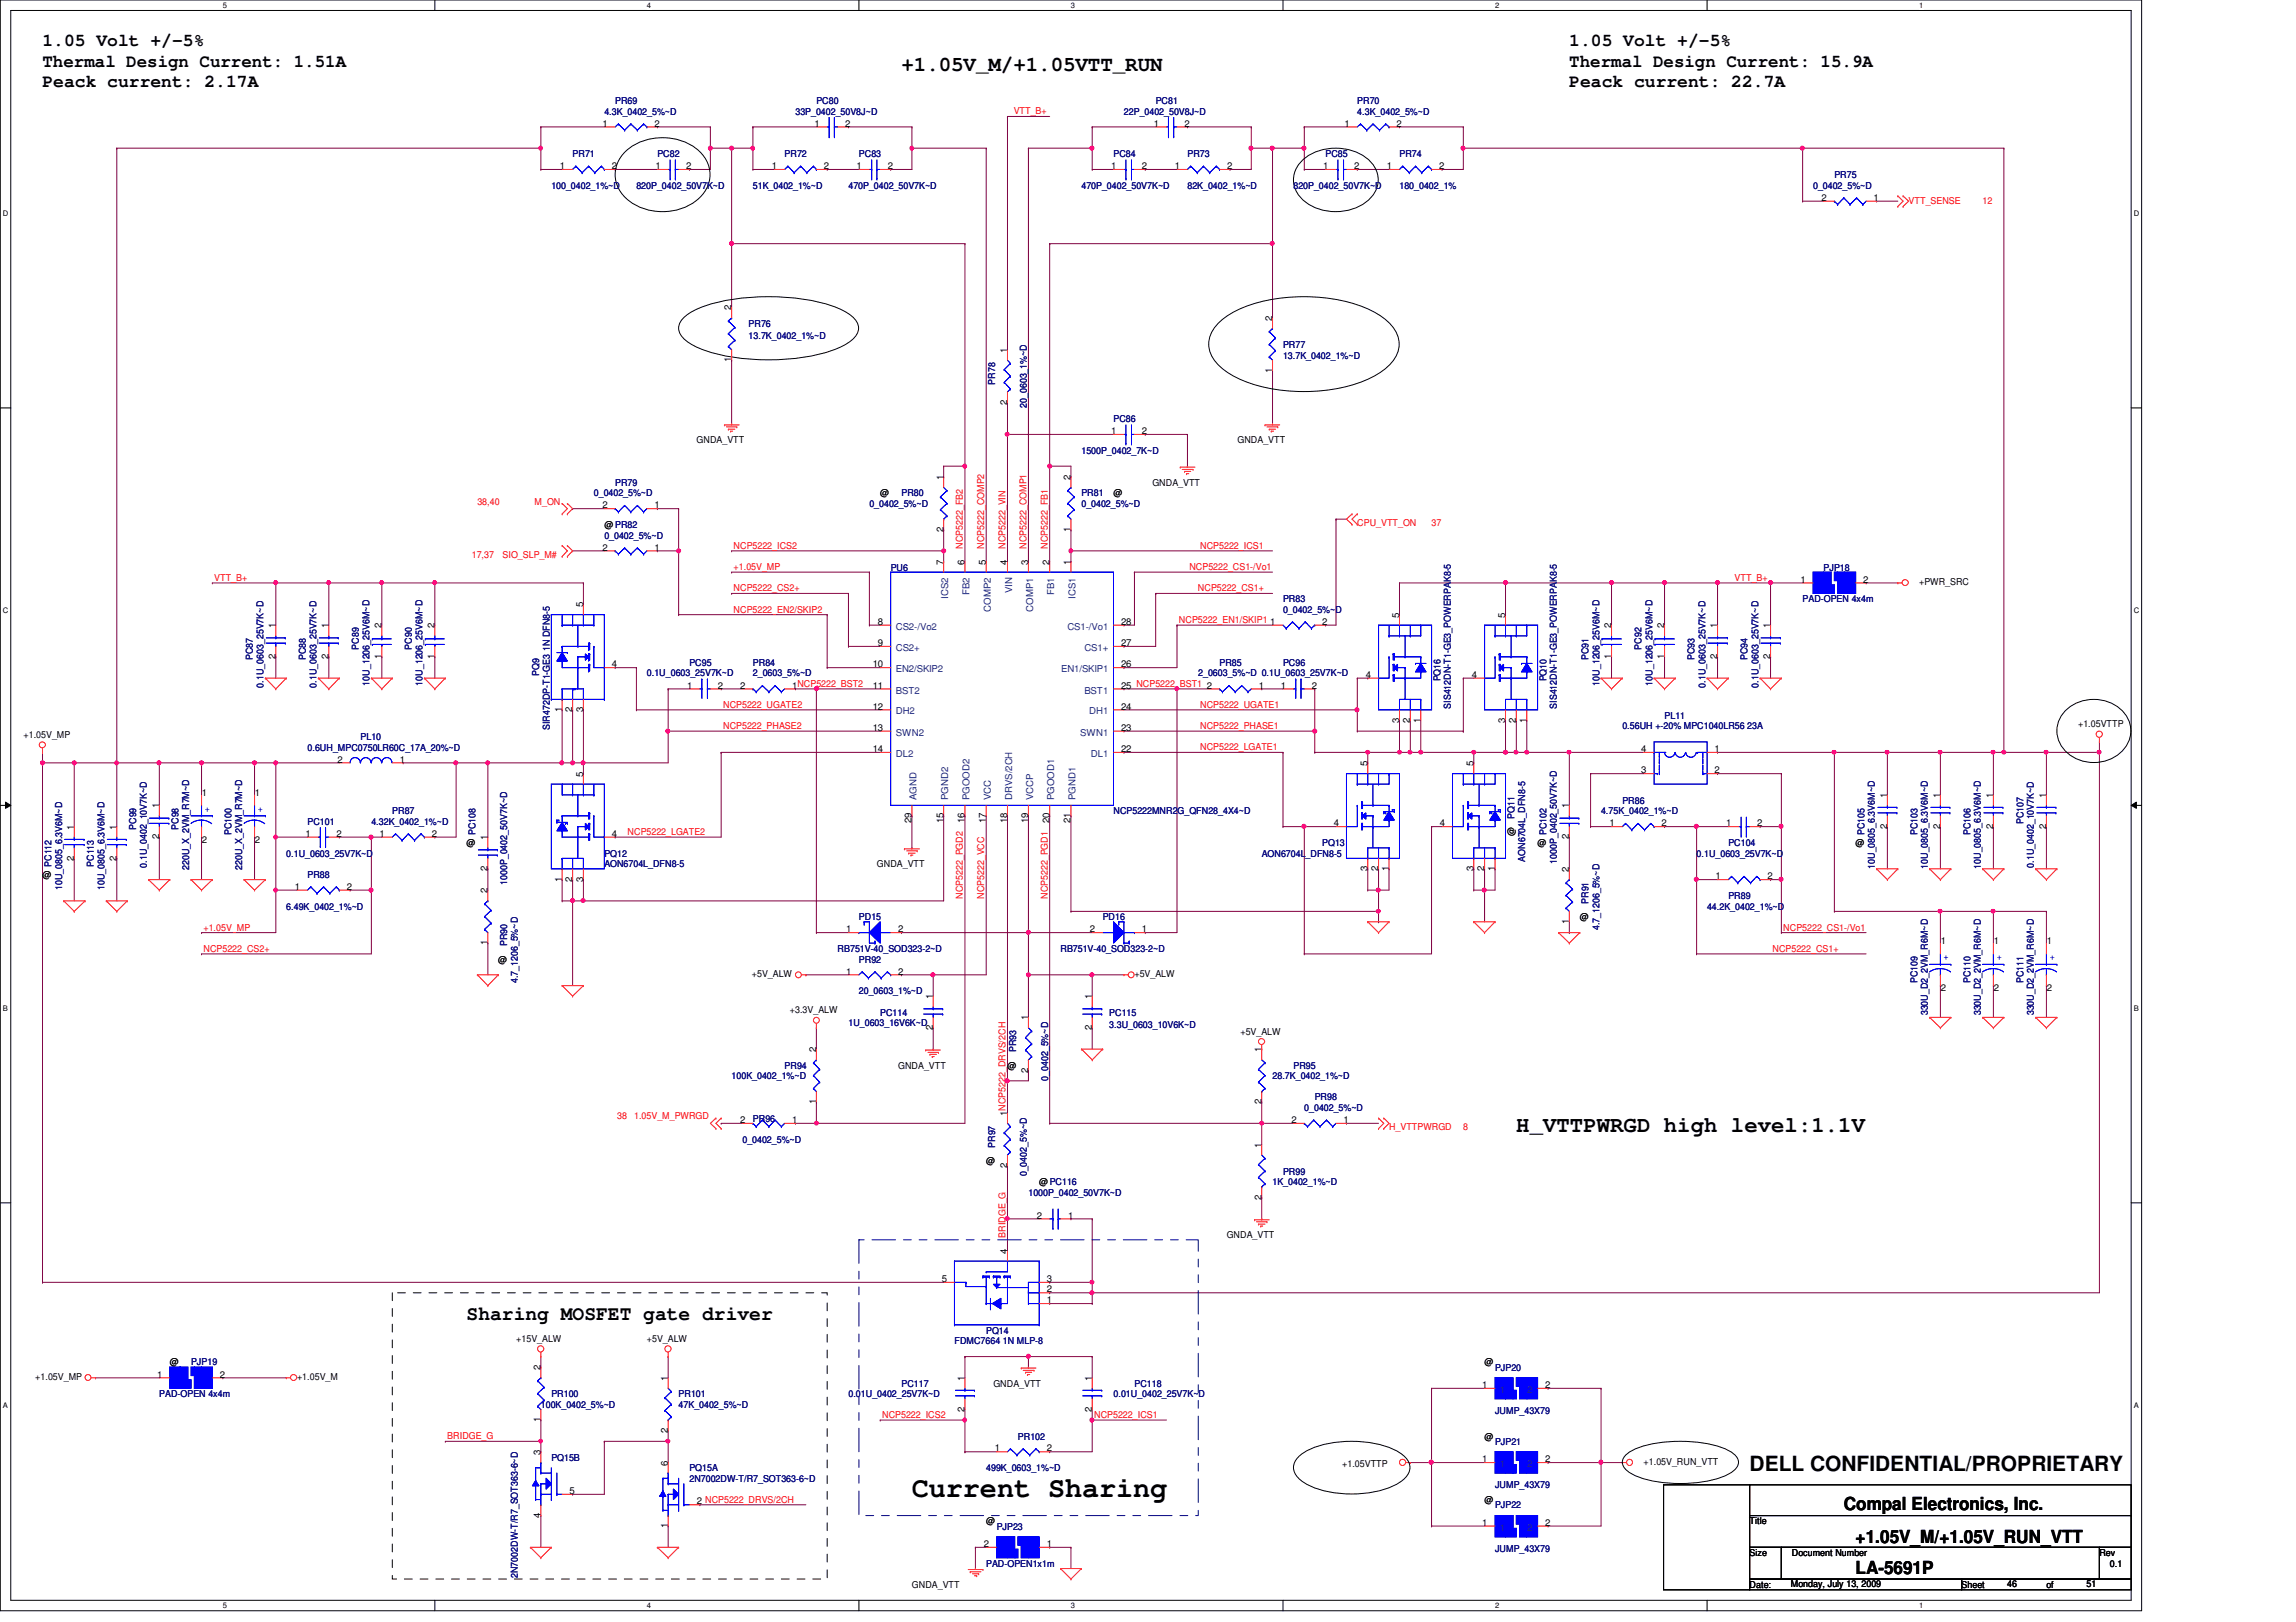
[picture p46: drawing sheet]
<svg xmlns="http://www.w3.org/2000/svg" width="297mm" height="210mm" viewBox="0 0 297 210" stroke-linecap="round" stroke-linejoin="round" font-family="sans-serif">
<defs><g id="words">
<text font-size="3.7" x="118" y="193.7">Current Sharing</text>
<text font-size="2.9" x="196.2" y="146.4">H_VTTPWRGD high level:1.1V</text>
<g font-size="2.7">
<text x="116.6" y="9.1">+1.05V_M/+1.05VTT_RUN</text>
<text x="226.4" y="190.4">DELL CONFIDENTIAL/PROPRIETARY</text>
</g>
<text font-size="2.6" x="60.4" y="170.8">Sharing MOSFET gate driver</text>
<g font-size="2.3">
<text x="5.5" y="8.6">Thermal Design Current: 1.51A</text>
<text x="5.5" y="6">1.05 Volt +/-5%</text>
<text x="5.5" y="11.3">Peack current: 2.17A</text>
<text x="203" y="6">1.05 Volt +/-5%</text>
<text x="203" y="11.3">Peack current: 22.7A</text>
<text x="203" y="8.6">Thermal Design Current: 15.9A</text>
<text x="238.5" y="195.4">Compal Electronics, Inc.</text>
<text x="240.1" y="203.8">LA-5691P</text>
<text x="240.1" y="199.6">+1.05V_M/+1.05V_RUN_VTT</text>
</g>
<g font-size="1.2">
<text x="77.9" y="16.4">1</text>
<text x="84.7" y="16.4">2</text>
<text x="105.4" y="16.4">1</text>
<text x="109.3" y="16.4">2</text>
<text x="149.3" y="16.4">1</text>
<text x="153.2" y="16.4">2</text>
<text x="173.9" y="16.4">1</text>
<text x="180.7" y="16.4">2</text>
<text x="72.4" y="21.9">1</text>
<text x="79.2" y="21.9">2</text>
<text x="84.8" y="21.9">1</text>
<text x="88.8" y="21.9">2</text>
<text x="99.9" y="21.9">1</text>
<text x="106.6" y="21.9">2</text>
<text x="110.8" y="21.9">1</text>
<text x="114.8" y="21.9">2</text>
<text x="143.8" y="21.9">1</text>
<text x="147.7" y="21.9">2</text>
<text x="152" y="21.9">1</text>
<text x="158.7" y="21.9">2</text>
<text x="171.2" y="21.9">1</text>
<text x="175.2" y="21.9">2</text>
<text x="179.4" y="21.9">1</text>
<text x="186.2" y="21.9">2</text>
<text x="235.7" y="26">2</text>
<text x="242.4" y="26">1</text>
<text x="94.6" y="40.2" transform="rotate(-90 94.6 40.2)">2</text>
<text x="164.6" y="41.5" transform="rotate(-90 164.6 41.5)">2</text>
<text x="94.6" y="46.9" transform="rotate(-90 94.6 46.9)">1</text>
<text x="130.3" y="45.6" transform="rotate(-90 130.3 45.6)">1</text>
<text x="130.3" y="52.4" transform="rotate(-90 130.3 52.4)">2</text>
<text x="164.6" y="48.3" transform="rotate(-90 164.6 48.3)">1</text>
<text x="90.1" y="57.4">GNDA_VTT</text>
<text x="143.8" y="56.2">1</text>
<text x="147.7" y="56.2">2</text>
<text x="160.1" y="57.4">GNDA_VTT</text>
<text x="77.9" y="65.8">2</text>
<text x="84.7" y="65.8">1</text>
<text x="113.9" y="64.2">@</text>
<text x="122" y="62.1" transform="rotate(-90 122 62.1)">1</text>
<text x="138.5" y="62.1" transform="rotate(-90 138.5 62.1)">2</text>
<text x="144.1" y="64.2">@</text>
<text x="149.1" y="62.9">GNDA_VTT</text>
<text x="77.9" y="71.2">2</text>
<text x="78.2" y="68.3">@ PR82</text>
<text x="84.7" y="71.2">1</text>
<text x="122" y="68.8" transform="rotate(-90 122 68.8)">2</text>
<text x="138.5" y="68.8" transform="rotate(-90 138.5 68.8)">1</text>
<text x="122" y="73.1" transform="rotate(-90 122 73.1)">7</text>
<text x="124.8" y="73.1" transform="rotate(-90 124.8 73.1)">6</text>
<text x="127.5" y="73.1" transform="rotate(-90 127.5 73.1)">5</text>
<text x="130.3" y="73.1" transform="rotate(-90 130.3 73.1)">4</text>
<text x="133" y="73.1" transform="rotate(-90 133 73.1)">3</text>
<text x="135.8" y="73.1" transform="rotate(-90 135.8 73.1)">2</text>
<text x="138.5" y="73.1" transform="rotate(-90 138.5 73.1)">1</text>
<text x="232.9" y="75.4">1</text>
<text x="241" y="75.4">2</text>
<text x="248.3" y="75.7">+PWR_SRC</text>
<text x="35.6" y="81.3" transform="rotate(-90 35.6 81.3)">1</text>
<text x="42.5" y="81.3" transform="rotate(-90 42.5 81.3)">1</text>
<text x="49.4" y="81.3" transform="rotate(-90 49.4 81.3)">2</text>
<text x="56.2" y="81.3" transform="rotate(-90 56.2 81.3)">2</text>
<text x="75.4" y="78.6" transform="rotate(-90 75.4 78.6)">5</text>
<text x="113.6" y="80.9">8</text>
<text x="113.6" y="83.6">9</text>
<text x="145" y="80.9">28</text>
<text x="145" y="83.6">27</text>
<text x="164.3" y="80.9">1</text>
<text x="171.1" y="80.9">2</text>
<text x="181" y="79.9" transform="rotate(-90 181 79.9)">5</text>
<text x="194.7" y="79.9" transform="rotate(-90 194.7 79.9)">5</text>
<text x="208.4" y="81.3" transform="rotate(-90 208.4 81.3)">2</text>
<text x="215.3" y="81.3" transform="rotate(-90 215.3 81.3)">2</text>
<text x="222.2" y="81.3" transform="rotate(-90 222.2 81.3)">1</text>
<text x="229" y="81.3" transform="rotate(-90 229 81.3)">1</text>
<text x="35.6" y="85.3" transform="rotate(-90 35.6 85.3)">2</text>
<text x="42.5" y="85.3" transform="rotate(-90 42.5 85.3)">2</text>
<text x="49.4" y="85.3" transform="rotate(-90 49.4 85.3)">1</text>
<text x="56.2" y="85.3" transform="rotate(-90 56.2 85.3)">1</text>
<text x="79.2" y="86.4">4</text>
<text x="88.9" y="89.1">1</text>
<text x="92.9" y="89.1">2</text>
<text x="95.8" y="89.1">2</text>
<text x="102.5" y="89.1">1NCP5222_BST2</text>
<text x="112.9" y="86.4">10</text>
<text x="112.9" y="89.1">11</text>
<text x="145" y="89.1">25 NCP5222_BST1</text>
<text x="145" y="86.4">26</text>
<text x="156.1" y="89.1">2</text>
<text x="162.9" y="89.1">1</text>
<text x="165.7" y="89.1">1</text>
<text x="169.7" y="89.1">2</text>
<text x="176.7" y="87.7">4</text>
<text x="190.4" y="87.7">4</text>
<text x="208.4" y="85.3" transform="rotate(-90 208.4 85.3)">1</text>
<text x="215.3" y="85.3" transform="rotate(-90 215.3 85.3)">1</text>
<text x="222.2" y="85.3" transform="rotate(-90 222.2 85.3)">2</text>
<text x="229" y="85.3" transform="rotate(-90 229 85.3)">2</text>
<text x="3" y="95.5">+1.05V_MP</text>
<text x="72.7" y="92.2" transform="rotate(-90 72.7 92.2)">1</text>
<text x="74" y="92.2" transform="rotate(-90 74 92.2)">2</text>
<text x="75.4" y="92.2" transform="rotate(-90 75.4 92.2)">3</text>
<text x="112.9" y="94.6">13</text>
<text x="112.9" y="91.8">12</text>
<text x="145" y="91.8">24</text>
<text x="145" y="94.6">23</text>
<text x="181" y="93.5" transform="rotate(-90 181 93.5)">3</text>
<text x="182.4" y="93.5" transform="rotate(-90 182.4 93.5)">2</text>
<text x="183.8" y="93.5" transform="rotate(-90 183.8 93.5)">1</text>
<text x="194.7" y="93.5" transform="rotate(-90 194.7 93.5)">3</text>
<text x="196.1" y="93.5" transform="rotate(-90 196.1 93.5)">2</text>
<text x="197.5" y="93.5" transform="rotate(-90 197.5 93.5)">1</text>
<text x="268.9" y="94.1">+1.05VTTP</text>
<text x="43.6" y="98.7">2</text>
<text x="51.7" y="98.7">1</text>
<text x="75.4" y="100.5" transform="rotate(-90 75.4 100.5)">5</text>
<text x="112.9" y="97.3">14</text>
<text x="145" y="97.3">22</text>
<text x="176.9" y="99.1" transform="rotate(-90 176.9 99.1)">5</text>
<text x="190.6" y="99.1" transform="rotate(-90 190.6 99.1)">5</text>
<text x="212.3" y="100.1">3</text>
<text x="212.3" y="97.3">4</text>
<text x="221.8" y="97.3">1</text>
<text x="221.8" y="100.1">2</text>
<text x="9.6" y="107.4" transform="rotate(-90 9.6 107.4)">1</text>
<text x="15.1" y="107.4" transform="rotate(-90 15.1 107.4)">1</text>
<text x="20.6" y="104.6" transform="rotate(-90 20.6 104.6)">1</text>
<text x="26.1" y="103">1</text>
<text x="33" y="103">1</text>
<text x="117.9" y="106.6" transform="rotate(-90 117.9 106.6)">29</text>
<text x="122" y="106.6" transform="rotate(-90 122 106.6)">15</text>
<text x="124.8" y="106.6" transform="rotate(-90 124.8 106.6)">16</text>
<text x="127.5" y="106.6" transform="rotate(-90 127.5 106.6)">17</text>
<text x="130.3" y="106.6" transform="rotate(-90 130.3 106.6)">18</text>
<text x="133" y="106.6" transform="rotate(-90 133 106.6)">19</text>
<text x="135.8" y="106.6" transform="rotate(-90 135.8 106.6)">20</text>
<text x="138.5" y="106.6" transform="rotate(-90 138.5 106.6)">21</text>
<text x="172.5" y="106.9">4</text>
<text x="186.3" y="106.9">4</text>
<text x="203" y="104.6" transform="rotate(-90 203 104.6)">1</text>
<text x="208.2" y="106.9">1</text>
<text x="215" y="106.9">2</text>
<text x="223.3" y="106.9">1</text>
<text x="227.3" y="106.9">2</text>
<text x="244.1" y="107.2" transform="rotate(-90 244.1 107.2)">2</text>
<text x="244.1" y="103.3" transform="rotate(-90 244.1 103.3)">1</text>
<text x="251" y="107.2" transform="rotate(-90 251 107.2)">2</text>
<text x="251" y="103.3" transform="rotate(-90 251 103.3)">1</text>
<text x="257.8" y="107.2" transform="rotate(-90 257.8 107.2)">2</text>
<text x="257.8" y="103.3" transform="rotate(-90 257.8 103.3)">1</text>
<text x="264.7" y="107.2" transform="rotate(-90 264.7 107.2)">2</text>
<text x="264.7" y="103.3" transform="rotate(-90 264.7 103.3)">1</text>
<text x="5.5" y="113.6">@</text>
<text x="9.6" y="111.4" transform="rotate(-90 9.6 111.4)">2</text>
<text x="15.1" y="111.4" transform="rotate(-90 15.1 111.4)">2</text>
<text x="20.6" y="108.6" transform="rotate(-90 20.6 108.6)">2</text>
<text x="26.1" y="109.1">2</text>
<text x="33" y="109.1">2</text>
<text x="39.5" y="108.3">1</text>
<text x="43.5" y="108.3">2</text>
<text x="49.1" y="108.3">1</text>
<text x="55.9" y="108.3">2</text>
<text x="60.4" y="109.5">@</text>
<text x="63.1" y="112.7" transform="rotate(-90 63.1 112.7)">2</text>
<text x="63.1" y="108.8" transform="rotate(-90 63.1 108.8)">1</text>
<text x="79.2" y="108.3">4</text>
<text x="113.4" y="112.2">GNDA_VTT</text>
<text x="176.9" y="112.7" transform="rotate(-90 176.9 112.7)">3</text>
<text x="178.3" y="112.7" transform="rotate(-90 178.3 112.7)">2</text>
<text x="179.7" y="112.7" transform="rotate(-90 179.7 112.7)">1</text>
<text x="190.6" y="112.7" transform="rotate(-90 190.6 112.7)">3</text>
<text x="192" y="112.7" transform="rotate(-90 192 112.7)">2</text>
<text x="193.4" y="112.7" transform="rotate(-90 193.4 112.7)">1</text>
<text x="195.9" y="108.2" transform="rotate(-90 195.9 108.2)">@</text>
<text x="198.9" y="109.5">@</text>
<text x="203" y="112.9" transform="rotate(-90 203 112.9)">2</text>
<text x="203" y="108.6" transform="rotate(-90 203 108.6)">2</text>
<text x="222" y="113.8">1</text>
<text x="228.7" y="113.8">2</text>
<text x="240.1" y="109.5">@</text>
<text x="38.1" y="115.1">1</text>
<text x="44.9" y="115.1">2</text>
<text x="63.1" y="115.6" transform="rotate(-90 63.1 115.6)">2</text>
<text x="72.7" y="114.1" transform="rotate(-90 72.7 114.1)">1</text>
<text x="74" y="114.1" transform="rotate(-90 74 114.1)">2</text>
<text x="75.4" y="114.1" transform="rotate(-90 75.4 114.1)">3</text>
<text x="203" y="119.6" transform="rotate(-90 203 119.6)">1</text>
<text x="204.4" y="119.1">@</text>
<text x="63.1" y="122.3" transform="rotate(-90 63.1 122.3)">1</text>
<text x="64.5" y="124.6">@</text>
<text x="109.5" y="120.6">1</text>
<text x="116.2" y="120.6">2</text>
<text x="141" y="120.6">2</text>
<text x="147.7" y="120.6">1</text>
<text x="251.1" y="122.2">1</text>
<text x="257.9" y="122.2">1</text>
<text x="264.8" y="122.2">1</text>
<text x="97.3" y="126.5">+5V_ALW</text>
<text x="102.2" y="131.1">+3.3V_ALW</text>
<text x="109.5" y="126.1">1</text>
<text x="116.2" y="126.1">2</text>
<text x="120.7" y="129.3" transform="rotate(-90 120.7 129.3)">1</text>
<text x="141.3" y="129.3" transform="rotate(-90 141.3 129.3)">1</text>
<text x="146.8" y="126.5">+5V_ALW</text>
<text x="251.1" y="128.3">2</text>
<text x="257.9" y="128.3">2</text>
<text x="264.8" y="128.3">2</text>
<text x="105.6" y="136.2" transform="rotate(-90 105.6 136.2)">2</text>
<text x="120.7" y="133.3" transform="rotate(-90 120.7 133.3)">2</text>
<text x="133" y="132" transform="rotate(-90 133 132)">1</text>
<text x="141.3" y="133.3" transform="rotate(-90 141.3 133.3)">2</text>
<text x="160.5" y="133.9">+5V_ALW</text>
<text x="163.2" y="136.2" transform="rotate(-90 163.2 136.2)">1</text>
<text x="105.6" y="142.9" transform="rotate(-90 105.6 142.9)">1</text>
<text x="116.2" y="138.3">GNDA_VTT</text>
<text x="130.3" y="138.3">@</text>
<text x="133" y="138.8" transform="rotate(-90 133 138.8)">2</text>
<text x="163.2" y="142.9" transform="rotate(-90 163.2 142.9)">2</text>
<text x="95.8" y="145.3">2</text>
<text x="102.5" y="145.3">1</text>
<text x="130.3" y="144.4" transform="rotate(-90 130.3 144.4)">1NCP5222_DRVS/2CH</text>
<text x="163.2" y="148.5" transform="rotate(-90 163.2 148.5)">1</text>
<text x="167.1" y="145.3">2</text>
<text x="173.8" y="145.3">1</text>
<text x="127.6" y="150.6">@</text>
<text x="130.3" y="151.1" transform="rotate(-90 130.3 151.1)">2</text>
<text x="134.4" y="153.4">@PC116</text>
<text x="163.2" y="155.2" transform="rotate(-90 163.2 155.2)">2</text>
<text x="134.2" y="157.7">2</text>
<text x="138.2" y="157.7">1</text>
<text x="158.7" y="160.2">GNDA_VTT</text>
<text x="121.8" y="165.9">5</text>
<text x="130.3" y="162.2" transform="rotate(-90 130.3 162.2)">4</text>
<text x="135.4" y="165.9">3</text>
<text x="135.4" y="167.3">2</text>
<text x="66.8" y="173.7">+15V_ALW</text>
<text x="83.7" y="173.7">+5V_ALW</text>
<text x="135.4" y="168.7">1</text>
<text x="4.6" y="178.6">+1.05V_MP</text>
<text x="20.3" y="178.3">1</text>
<text x="22" y="176.7">@</text>
<text x="28.4" y="178.3">2</text>
<text x="38.4" y="178.6">+1.05V_M</text>
<text x="69.9" y="177.3" transform="rotate(-90 69.9 177.3)">2</text>
<text x="86.4" y="178.7" transform="rotate(-90 86.4 178.7)">1</text>
<text x="124.8" y="178.7" transform="rotate(-90 124.8 178.7)">1</text>
<text x="128.5" y="179.5">GNDA_VTT</text>
<text x="141.3" y="178.7" transform="rotate(-90 141.3 178.7)">1</text>
<text x="191.8" y="179.6">1</text>
<text x="192.1" y="176.7">@</text>
<text x="199.9" y="179.6">2</text>
<text x="69.9" y="184.1" transform="rotate(-90 69.9 184.1)">1</text>
<text x="86.4" y="185.4" transform="rotate(-90 86.4 185.4)">2</text>
<text x="124.8" y="182.7" transform="rotate(-90 124.8 182.7)">2</text>
<text x="141.3" y="182.7" transform="rotate(-90 141.3 182.7)">2</text>
<text x="69.9" y="188.3" transform="rotate(-90 69.9 188.3)">3</text>
<text x="86.4" y="189.7" transform="rotate(-90 86.4 189.7)">6</text>
<text x="128.7" y="187.8">1</text>
<text x="135.4" y="187.8">2</text>
<text x="173.6" y="189.9">+1.05VTTP</text>
<text x="191.8" y="189.2">1</text>
<text x="192.1" y="186.3">@</text>
<text x="199.9" y="189.2">2</text>
<text x="212.6" y="189.6">+1.05V_RUN_VTT</text>
<text x="69.9" y="196.4" transform="rotate(-90 69.9 196.4)">4</text>
<text x="73.7" y="193.3">5</text>
<text x="86.4" y="197.8" transform="rotate(-90 86.4 197.8)">1</text>
<text x="90.2" y="194.7">2 NCP5222_DRVS/2CH</text>
<text x="127.6" y="197.3">@</text>
<text x="191.8" y="197.4">1</text>
<text x="192.1" y="194.5">@</text>
<text x="199.9" y="197.4">2</text>
<text x="226.4" y="197.3">Title</text>
<text x="127.3" y="200.2">2</text>
<text x="135.4" y="200.2">1</text>
<text x="226.4" y="201.4">Size</text>
<text x="231.8" y="201.4">Document Number</text>
<text x="271.6" y="201.4">Rev</text>
<text x="273" y="202.7">0.1</text>
<text x="118" y="205.5">GNDA_VTT</text>
<text x="226.4" y="205.5">Date:</text>
<text x="231.7" y="205.4">Monday, July 13, 2009</text>
<text x="253.8" y="205.5">Sheet</text>
<text x="259.7" y="205.4">46</text>
<text x="264.7" y="205.5">of</text>
<text x="270" y="205.4">51</text>
</g>
<g font-size="1.2" fill="#000080">
<text x="78.2" y="14.9">4.3K_0402_5%~D</text>
<text x="79.6" y="13.5">PR69</text>
<text x="102.9" y="14.9">33P_0402_50V8J~D</text>
<text x="105.6" y="13.5">PC80</text>
<text x="145.4" y="14.9">22P_0402_50V8J~D</text>
<text x="149.5" y="13.5">PC81</text>
<text x="175.6" y="13.5">PR70</text>
<text x="175.6" y="14.9">4.3K_0402_5%~D</text>
<text x="74.1" y="20.3">PR71</text>
<text x="85" y="20.3">PC82</text>
<text x="101.5" y="20.3">PR72</text>
<text x="111.1" y="20.3">PC83</text>
<text x="144.1" y="20.3">PC84</text>
<text x="153.6" y="20.3">PR73</text>
<text x="171.5" y="20.3">PC85</text>
<text x="181.1" y="20.3">PR74</text>
<text x="237.3" y="23.1">PR75</text>
<text x="71.3" y="24.4">100_0402_1%~D</text>
<text x="82.3" y="24.4">820P_0402_50V7K~D</text>
<text x="97.4" y="24.4">51K_0402_1%~D</text>
<text x="109.8" y="24.4">470P_0402_50V7K~D</text>
<text x="139.9" y="24.4">470P_0402_50V7K~D</text>
<text x="153.6" y="24.4">82K_0402_1%~D</text>
<text x="167.3" y="24.4">820P_0402_50V7K~D</text>
<text x="181.1" y="24.4">180_0402_1%</text>
<text x="234.6" y="24.4">0_0402_5%~D</text>
<text x="96.9" y="42.3">PR76</text>
<text x="96.9" y="43.9">13.7K_0402_1%~D</text>
<text x="166" y="45">PR77</text>
<text x="166" y="46.4">13.7K_0402_1%~D</text>
<text x="128.7" y="49.8" transform="rotate(-90 128.7 49.8)">PR78</text>
<text x="132.8" y="52.8" transform="rotate(-90 132.8 52.8)">20_0603_1%~D</text>
<text x="139.9" y="58.7">1500P_0402_7K~D</text>
<text x="144.1" y="54.6">PC86</text>
<text x="76.8" y="64.2">0_0402_5%~D</text>
<text x="79.6" y="62.9">PR79</text>
<text x="112.5" y="65.6">0_0402_5%~D</text>
<text x="116.6" y="64.2">PR80</text>
<text x="139.9" y="64.2">PR81</text>
<text x="139.9" y="65.6">0_0402_5%~D</text>
<text x="78.2" y="69.7">0_0402_5%~D</text>
<text x="115.2" y="73.8">PU6</text>
<text x="166" y="77.9">PR83</text>
<text x="233.2" y="77.9">PAD-OPEN 4x4m</text>
<text x="235.9" y="73.8">PJP18</text>
<text x="166" y="79.3">0_0402_5%~D</text>
<text x="32.7" y="85.4" transform="rotate(-90 32.7 85.4)">PC87</text>
<text x="34.1" y="89" transform="rotate(-90 34.1 89)">0.1U_0603_25V7K~D</text>
<text x="39.6" y="85.4" transform="rotate(-90 39.6 85.4)">PC88</text>
<text x="40.9" y="89" transform="rotate(-90 40.9 89)">0.1U_0603_25V7K~D</text>
<text x="46.4" y="84.1" transform="rotate(-90 46.4 84.1)">PC89</text>
<text x="47.8" y="88.7" transform="rotate(-90 47.8 88.7)">10U_1206_25V6M~D</text>
<text x="53.3" y="84.1" transform="rotate(-90 53.3 84.1)">PC90</text>
<text x="54.6" y="88.7" transform="rotate(-90 54.6 88.7)">10U_1206_25V6M~D</text>
<text x="69.8" y="87.5" transform="rotate(-90 69.8 87.5)">PQ9</text>
<text x="83.7" y="87.5">0.1U_0603_25V7K~D</text>
<text x="89.2" y="86.1">PC95</text>
<text x="97.4" y="86.1">PR84</text>
<text x="97.4" y="87.5">2_0603_5%~D</text>
<text x="155" y="87.5">2_0603_5%~D 0.1U_0603_25V7K~D</text>
<text x="157.8" y="86.1">PR85</text>
<text x="166" y="86.1">PC96</text>
<text x="186.3" y="88.2" transform="rotate(-90 186.3 88.2)">PQ16</text>
<text x="200.1" y="88.2" transform="rotate(-90 200.1 88.2)">PQ10</text>
<text x="205.5" y="85.4" transform="rotate(-90 205.5 85.4)">PC91</text>
<text x="206.9" y="88.7" transform="rotate(-90 206.9 88.7)">10U_1206_25V6M~D</text>
<text x="212.4" y="84.1" transform="rotate(-90 212.4 84.1)">PC92</text>
<text x="213.8" y="88.7" transform="rotate(-90 213.8 88.7)">10U_1206_25V6M~D</text>
<text x="219.2" y="85.4" transform="rotate(-90 219.2 85.4)">PC93</text>
<text x="220.6" y="89" transform="rotate(-90 220.6 89)">0.1U_0603_25V7K~D</text>
<text x="226.1" y="85.4" transform="rotate(-90 226.1 85.4)">PC94</text>
<text x="227.5" y="89" transform="rotate(-90 227.5 89)">0.1U_0603_25V7K~D</text>
<text x="46.6" y="95.8">PL10</text>
<text x="71.1" y="94.5" transform="rotate(-90 71.1 94.5)">SIR472DP-T1-GE3 1N DFN8-5</text>
<text x="187.7" y="91.7" transform="rotate(-90 187.7 91.7)">SIS412DN-T1-GE3_POWERPAK8-5</text>
<text x="201.4" y="91.7" transform="rotate(-90 201.4 91.7)">SIS412DN-T1-GE3_POWERPAK8-5</text>
<text x="209.9" y="94.4">0.56UH +-20% MPC1040LR56 23A</text>
<text x="215.3" y="93">PL11</text>
<text x="39.8" y="97.2">0.6UH_MPC0750LR60C_17A_20%~D</text>
<text x="17.6" y="107.4" transform="rotate(-90 17.6 107.4)">PC99</text>
<text x="23.1" y="107.4" transform="rotate(-90 23.1 107.4)">PC98</text>
<text x="39.8" y="106.7">PC101</text>
<text x="48" y="106.7">4.32K_0402_1%~D</text>
<text x="50.8" y="105.4">PR87</text>
<text x="144.1" y="105.4">NCP5222MNR2G_QFN28_4X4~D</text>
<text x="195.9" y="106" transform="rotate(-90 195.9 106)">PQ11</text>
<text x="207.1" y="105.4">4.75K_0402_1%~D</text>
<text x="209.9" y="104">PR86</text>
<text x="261.8" y="106.7" transform="rotate(-90 261.8 106.7)">PC107</text>
<text x="6.6" y="112.2" transform="rotate(-90 6.6 112.2)">PC112</text>
<text x="12.1" y="112.2" transform="rotate(-90 12.1 112.2)">PC113</text>
<text x="19" y="112.3" transform="rotate(-90 19 112.3)">0.1U_0402_10V7K~D</text>
<text x="24.5" y="112.6" transform="rotate(-90 24.5 112.6)">220U_X_2VM_R7M~D</text>
<text x="30" y="108.1" transform="rotate(-90 30 108.1)">PC100</text>
<text x="31.3" y="112.6" transform="rotate(-90 31.3 112.6)">220U_X_2VM_R7M~D</text>
<text x="37" y="110.9">0.1U_0603_25V7K~D</text>
<text x="39.8" y="113.6">PR88</text>
<text x="61.5" y="108.1" transform="rotate(-90 61.5 108.1)">PC108</text>
<text x="78.2" y="110.9">PQ12</text>
<text x="78.2" y="112.2">AON6704L_DFN8-5</text>
<text x="163.2" y="110.9">AON6704L_DFN8-5</text>
<text x="171.1" y="109.5">PQ13</text>
<text x="197.3" y="111.5" transform="rotate(-90 197.3 111.5)">AON6704L_DFN8-5</text>
<text x="200.1" y="108.1" transform="rotate(-90 200.1 108.1)">PC102</text>
<text x="201.4" y="111.8" transform="rotate(-90 201.4 111.8)">1000P_0402_50V7K~D</text>
<text x="219.5" y="110.9">0.1U_0603_25V7K~D</text>
<text x="223.6" y="109.5">PC104</text>
<text x="241.2" y="108.1" transform="rotate(-90 241.2 108.1)">PC105</text>
<text x="242.6" y="112.4" transform="rotate(-90 242.6 112.4)">10U_0805_6.3V6M~D</text>
<text x="248.1" y="108.1" transform="rotate(-90 248.1 108.1)">PC103</text>
<text x="249.4" y="112.4" transform="rotate(-90 249.4 112.4)">10U_0805_6.3V6M~D</text>
<text x="254.9" y="108.1" transform="rotate(-90 254.9 108.1)">PC106</text>
<text x="256.3" y="112.4" transform="rotate(-90 256.3 112.4)">10U_0805_6.3V6M~D</text>
<text x="263.1" y="112.3" transform="rotate(-90 263.1 112.3)">0.1U_0402_10V7K~D</text>
<text x="8" y="115.2" transform="rotate(-90 8 115.2)">10U_0805_6.3V6M~D</text>
<text x="13.5" y="115.2" transform="rotate(-90 13.5 115.2)">10U_0805_6.3V6M~D</text>
<text x="37" y="117.7">6.49K_0402_1%~D</text>
<text x="65.6" y="114.5" transform="rotate(-90 65.6 114.5)">1000P_0402_50V7K~D</text>
<text x="111.1" y="119.1">PD15</text>
<text x="142.7" y="119.1">PD16</text>
<text x="205.5" y="117" transform="rotate(-90 205.5 117)">PR91</text>
<text x="220.8" y="117.7">44.2K_0402_1%~D</text>
<text x="223.6" y="116.3">PR89</text>
<text x="65.6" y="122.5" transform="rotate(-90 65.6 122.5)">PR90</text>
<text x="108.4" y="123.2">RB751V-40_SOD323-2~D</text>
<text x="111.1" y="124.6">PR92</text>
<text x="137.2" y="123.2">RB751V-40_SOD323-2~D</text>
<text x="206.9" y="120.4" transform="rotate(-90 206.9 120.4)">4.7_1206_5%~D</text>
<text x="67" y="127.3" transform="rotate(-90 67 127.3)">4.7_1206_5%~D</text>
<text x="111.1" y="128.7">20_0603_1%~D</text>
<text x="113.9" y="131.4">PC114</text>
<text x="143.5" y="131.4">PC115</text>
<text x="248.1" y="127.3" transform="rotate(-90 248.1 127.3)">PC109</text>
<text x="249.4" y="131.4" transform="rotate(-90 249.4 131.4)">330U_D2_2VM_R6M~D</text>
<text x="254.9" y="127.3" transform="rotate(-90 254.9 127.3)">PC110</text>
<text x="256.3" y="131.4" transform="rotate(-90 256.3 131.4)">330U_D2_2VM_R6M~D</text>
<text x="261.8" y="127.3" transform="rotate(-90 261.8 127.3)">PC111</text>
<text x="263.1" y="131.4" transform="rotate(-90 263.1 131.4)">330U_D2_2VM_R6M~D</text>
<text x="109.8" y="132.8">1U_0603_16V6K~D</text>
<text x="131.5" y="136.2" transform="rotate(-90 131.5 136.2)">PR93</text>
<text x="143.5" y="133.1">3.3U_0603_10V6K~D</text>
<text x="94.7" y="139.7">100K_0402_1%~D</text>
<text x="101.5" y="138.3">PR94</text>
<text x="135.6" y="139.9" transform="rotate(-90 135.6 139.9)">0_0402_5%~D</text>
<text x="164.6" y="139.7">28.7K_0402_1%~D</text>
<text x="167.3" y="138.3">PR95</text>
<text x="168.7" y="143.8">0_0402_5%~D</text>
<text x="170.1" y="142.4">PR98</text>
<text x="96.1" y="147.9">0_0402_5%~D</text>
<text x="97.4" y="145.2">PR96</text>
<text x="128.7" y="148.5" transform="rotate(-90 128.7 148.5)">PR97</text>
<text x="132.8" y="152.2" transform="rotate(-90 132.8 152.2)">0_0402_5%~D</text>
<text x="133.1" y="154.7">1000P_0402_50V7K~D</text>
<text x="164.6" y="153.4">1K_0402_1%~D</text>
<text x="166" y="152">PR99</text>
<text x="123.5" y="173.9">FDMC7664 1N MLP-8</text>
<text x="127.6" y="172.6">PQ14</text>
<text x="24.7" y="176.7">PJP19</text>
<text x="116.6" y="179.5">PC117</text>
<text x="146.8" y="179.5">PC118</text>
<text x="193.4" y="177.4">PJP20</text>
<text x="20.6" y="180.8">PAD-OPEN 4x4m</text>
<text x="70" y="182.2">100K_0402_5%~D</text>
<text x="71.3" y="180.8">PR100</text>
<text x="87.8" y="180.8">PR101</text>
<text x="87.8" y="182.2">47K_0402_5%~D</text>
<text x="109.8" y="180.8">0.01U_0402_25V7K~D</text>
<text x="144.1" y="180.8">0.01U_0402_25V7K~D</text>
<text x="193.4" y="183">JUMP_43X79</text>
<text x="71.3" y="189">PQ15B</text>
<text x="89.2" y="190.4">PQ15A</text>
<text x="89.2" y="191.8">2N7002DW-T/R7_SOT363-6~D</text>
<text x="127.6" y="190.4">499K_0603_1%~D</text>
<text x="131.7" y="186.3">PR102</text>
<text x="193.4" y="187">PJP21</text>
<text x="128.9" y="198">PJP23</text>
<text x="193.4" y="195.2">PJP22</text>
<text x="193.4" y="192.6">JUMP_43X79</text>
<text x="127.6" y="202.7">PAD-OPEN1x1m</text>
<text x="193.4" y="200.8">JUMP_43X79</text>
<text x="67" y="204.2" transform="rotate(-90 67 204.2)">2N7002DW-T/R7_SOT363-6~D</text>
</g>
<g font-size="1.2" fill="#f00">
<text x="131.1" y="14.8">VTT_B+</text>
<text x="246.9" y="26.4">VTT_SENSE</text>
<text x="256.5" y="26.4">12</text>
<text x="61.8" y="65.3">38,40</text>
<text x="69.2" y="65.3">M_ON</text>
<text x="94.9" y="71">NCP5222_ICS2</text>
<text x="124.6" y="71" transform="rotate(-90 124.6 71)">NCP5222_FB2</text>
<text x="127.3" y="71" transform="rotate(-90 127.3 71)">NCP5222_COMP2</text>
<text x="130.1" y="71" transform="rotate(-90 130.1 71)">NCP5222_VIN</text>
<text x="132.8" y="71" transform="rotate(-90 132.8 71)">NCP5222_COMP1</text>
<text x="135.5" y="71" transform="rotate(-90 135.5 71)">NCP5222_FB1</text>
<text x="155.3" y="71">NCP5222_ICS1</text>
<text x="175.6" y="68.1">CPU_VTT_ON</text>
<text x="185.2" y="68.1">37</text>
<text x="27.7" y="75.2">VTT_B+</text>
<text x="61" y="72.2">17,37</text>
<text x="65" y="72.2">SIO_SLP_M#</text>
<text x="94.9" y="73.8">+1.05V_MP</text>
<text x="94.9" y="76.5">NCP5222_CS2+</text>
<text x="153.9" y="73.8">NCP5222_CS1-/Vo1</text>
<text x="155" y="76.5">NCP5222_CS1+</text>
<text x="224.4" y="75.2">VTT_B+</text>
<text x="94.9" y="79.3">NCP5222_EN2/SKIP2</text>
<text x="152.5" y="80.6">NCP5222_EN1/SKIP1</text>
<text x="93.6" y="94.4">NCP5222_PHASE2</text>
<text x="93.6" y="91.6">NCP5222_UGATE2</text>
<text x="155.3" y="94.4">NCP5222_PHASE1</text>
<text x="155.3" y="91.6">NCP5222_UGATE1</text>
<text x="155.3" y="97.1">NCP5222_LGATE1</text>
<text x="81.2" y="108.1">NCP5222_LGATE2</text>
<text x="124.6" y="116.3" transform="rotate(-90 124.6 116.3)">NCP5222_PGD2</text>
<text x="127.3" y="116.3" transform="rotate(-90 127.3 116.3)">NCP5222_VCC</text>
<text x="135.5" y="116.3" transform="rotate(-90 135.5 116.3)">NCP5222_PGD1</text>
<text x="26.3" y="123.2">NCP5222_CS2+</text>
<text x="26.3" y="120.4">+1.05V_MP</text>
<text x="229.3" y="123.2">NCP5222_CS1+</text>
<text x="230.7" y="120.4">NCP5222_CS1-/Vo1</text>
<text x="79.8" y="144.9">38</text>
<text x="82" y="144.9">1.05V_M_PWRGD</text>
<text x="179.7" y="146.3">H_VTTPWRGD</text>
<text x="189.3" y="146.3">8</text>
<text x="130.1" y="160.2" transform="rotate(-90 130.1 160.2)">BRIDGE_G</text>
<text x="114.1" y="183.5">NCP5222_ICS2</text>
<text x="141.6" y="183.5">NCP5222_ICS1</text>
<text x="57.9" y="186.3">BRIDGE_G</text>
</g>
<g font-size="1.2" fill="#004080">
<text x="122.7" y="77.5" transform="rotate(-90 122.7 77.5)">ICS2</text>
<text x="125.4" y="77" transform="rotate(-90 125.4 77)">FB2</text>
<text x="130.9" y="76.8" transform="rotate(-90 130.9 76.8)">VIN</text>
<text x="136.4" y="77" transform="rotate(-90 136.4 77)">FB1</text>
<text x="139.1" y="77.5" transform="rotate(-90 139.1 77.5)">ICS1</text>
<text x="115.9" y="81.5">CS2-/Vo2</text>
<text x="128.2" y="79.2" transform="rotate(-90 128.2 79.2)">COMP2</text>
<text x="133.6" y="79.2" transform="rotate(-90 133.6 79.2)">COMP1</text>
<text x="138.1" y="81.5">CS1-/Vo1</text>
<text x="115.9" y="84.2">CS2+</text>
<text x="115.9" y="87">EN2/SKIP2</text>
<text x="115.9" y="89.7">BST2</text>
<text x="137.3" y="87">EN1/SKIP1</text>
<text x="140.3" y="89.7">BST1</text>
<text x="140.3" y="84.2">CS1+</text>
<text x="115.9" y="95.2">SWN2</text>
<text x="115.9" y="92.5">DH2</text>
<text x="139.7" y="95.2">SWN1</text>
<text x="140.9" y="92.5">DH1</text>
<text x="115.9" y="98">DL2</text>
<text x="141.1" y="98">DL1</text>
<text x="118.6" y="103.5" transform="rotate(-90 118.6 103.5)">AGND</text>
<text x="122.7" y="103.5" transform="rotate(-90 122.7 103.5)">PGND2</text>
<text x="125.4" y="103.5" transform="rotate(-90 125.4 103.5)">PGOOD2</text>
<text x="128.2" y="103.5" transform="rotate(-90 128.2 103.5)">VCC</text>
<text x="130.9" y="103.5" transform="rotate(-90 130.9 103.5)">DRVS/2CH</text>
<text x="133.6" y="103.5" transform="rotate(-90 133.6 103.5)">VCCP</text>
<text x="136.4" y="103.5" transform="rotate(-90 136.4 103.5)">PGOOD1</text>
<text x="139.1" y="103.5" transform="rotate(-90 139.1 103.5)">PGND1</text>
<text x="194.1" y="180.3">1</text>
<text x="197.6" y="180.3">2</text>
<text x="194.1" y="189.9">1</text>
<text x="197.6" y="189.9">2</text>
<text x="194.1" y="198.1">1</text>
<text x="197.6" y="198.1">2</text>
</g>
<g font-size="1.2" fill="#00f">
<text x="26.5" y="105.1">+</text>
<text x="33.4" y="105.1">+</text>
<text x="251.5" y="124.3">+</text>
<text x="258.3" y="124.3">+</text>
<text x="265.2" y="124.3">+</text>
</g>
<g font-size="1">
<text x="28.8" y="1">5</text>
<text x="83.7" y="1">4</text>
<text x="138.6" y="1">3</text>
<text x="193.4" y="1">2</text>
<text x="248.3" y="1">1</text>
<text x=".4" y="27.9">D</text>
<text x="276.1" y="27.9">D</text>
<text x=".4" y="79.4">C</text>
<text x="276.1" y="79.4">C</text>
<text x=".4" y="130.8">B</text>
<text x="276.1" y="130.8">B</text>
<text x=".4" y="182.2">A</text>
<text x="276.1" y="182.2">A</text>
<text x="28.8" y="208.1">5</text>
<text x="83.7" y="208.1">4</text>
<text x="138.6" y="208.1">3</text>
<text x="193.4" y="208.1">2</text>
<text x="248.3" y="208.1">1</text>
</g>
</g></defs>
<path d="M0 0h277.1v208.4h-277.1zM1.4 1.4h274.3v205.7h-274.3z" fill="none" stroke="#000" stroke-width=".13"/>
<g fill="#fff">
<path d="M28.8 .1h.6v1.1h-.6z"/>
<path d="M28.8 207.2h.6v1.1h-.6z"/>
</g>
<path d="M56.3 0v1.4M56.3 207.1v1.3" fill="none" stroke="#000" stroke-width=".13"/>
<g fill="#fff">
<path d="M83.7 .1h.5v1.1h-.5z"/>
<path d="M83.7 207.2h.5v1.1h-.5z"/>
</g>
<path d="M111.1 0v1.4M111.1 207.1v1.3" fill="none" stroke="#000" stroke-width=".13"/>
<g fill="#fff">
<path d="M138.6 .1h.5v1.1h-.5z"/>
<path d="M138.6 207.2h.5v1.1h-.5z"/>
</g>
<path d="M166 0v1.4M166 207.1v1.3" fill="none" stroke="#000" stroke-width=".13"/>
<g fill="#fff">
<path d="M193.4 .1h.6v1.1h-.6z"/>
<path d="M193.4 207.2h.6v1.1h-.6z"/>
</g>
<path d="M220.8 0v1.4M220.8 207.1v1.3" fill="none" stroke="#000" stroke-width=".13"/>
<g fill="#fff">
<path d="M248.3 .1h.5v1.1h-.5z"/>
<path d="M248.3 207.2h.5v1.1h-.5z"/>
<path d="M.4 27.1h.7v1.1h-.7z"/>
<path d="M276.1 27.1h.7v1.1h-.7z"/>
<path d="M.4 78.5h.7v1.1h-.7z"/>
<path d="M276.1 78.5h.7v1.1h-.7z"/>
</g>
<path d="M0 52.8h1.4M275.7 52.8h1.4" fill="none" stroke="#000" stroke-width=".13"/>
<g fill="#fff">
<path d="M.4 129.9h.6v1.1h-.6z"/>
<path d="M276.1 129.9h.6v1.1h-.6z"/>
</g>
<path d="M0 104.2h1.4M.7 103.8l.7 .4-.7 .4zM275.7 104.2l.7-.4v.8zM275.7 104.2h1.4" fill="none" stroke="#000" stroke-width=".13"/>
<path d="M.7 103.8l.7 .4-.7 .4zM275.7 104.2l.7-.4v.8z" fill="#000"/>
<g fill="#fff">
<path d="M.4 181.4h.6v1.1h-.6z"/>
<path d="M276.1 181.4h.6v1.1h-.6z"/>
</g>
<path d="M0 155.7h1.4M275.7 155.7h1.4" fill="none" stroke="#000" stroke-width=".13"/>
<path d="M35.7 98.7h.1M35.7 98.7v9.6" fill="none" stroke="#800040" stroke-width=".13"/>
<path d="M35.5 108.1h.1l.3 .1-.1 .3-.2 .1-.1-.1z" fill-rule="evenodd" fill="#f0f"/>
<path d="M35.5 108.1h.1l.3 .1-.1 .3-.2 .1-.1-.1z" fill="none" stroke="#f0f" stroke-width=".13"/>
<path d="M35.5 98.5h.1l.3 .1-.1 .3-.2 .1-.1-.1z" fill-rule="evenodd" fill="#f0f"/>
<path d="M35.5 98.5h.1l.3 .1-.1 .3-.2 .1-.1-.1z" fill="none" stroke="#f0f" stroke-width=".13"/>
<g fill="none" stroke="#800040" stroke-width=".13">
<path d="M85 65.8h.1M85 65.8h2.8M32.9 98.7h.1M32.9 98.7h2.8M189.3 94.6h.1M189.3 87.8v6.8M190.7 112.4h.1M190.7 115.2h.1M190.7 112.4v2.8M190.7 115.2h1.4M78.2 186.5h.1M78.2 186.5v6.9"/>
<path d="M78.2 186.5h8.2M86.4 186.5h.1M86.4 186.5v2.8"/>
</g>
<circle cx="86.4" cy="186.5" r=".25" fill="#f0f"/>
<circle cx="86.4" cy="186.5" r=".25" fill="none" stroke="#f0f" stroke-width=".13"/>
<path d="M257.9 117.9h.1M257.9 117.9v4.1M130.3 157.7h.1M130.3 157.7h4.1M86.4 186.5h.1M86.4 185.2v1.3" fill="none" stroke="#800040" stroke-width=".13"/>
<circle cx="257.9" cy="117.9" r=".25" fill="#f0f"/>
<circle cx="257.9" cy="117.9" r=".25" fill="none" stroke="#f0f" stroke-width=".13"/>
<path d="M85 71.3h.1M85 71.3h2.8M203 97.4h.1M203 97.4h9.6M237.3 117.9h.1M237.3 117.9h13.7M257.9 117.9h.1M257.9 117.9h6.8" fill="none" stroke="#800040" stroke-width=".13"/>
<circle cx="251" cy="117.9" r=".25" fill="#f0f"/>
<circle cx="251" cy="117.9" r=".25" fill="none" stroke="#f0f" stroke-width=".13"/>
<path d="M63.1 98.7h.1M63.1 98.7h9.6" fill="none" stroke="#800040" stroke-width=".13"/>
<path d="M62.9 98.5h.2l.2 .1-.1 .3-.1 .1-.2-.1z" fill-rule="evenodd" fill="#f0f"/>
<path d="M62.9 98.5h.2l.2 .1-.1 .3-.1 .1-.2-.1z" fill="none" stroke="#f0f" stroke-width=".13"/>
<path d="M59 98.7h.1M59 98.7v9.6" fill="none" stroke="#800040" stroke-width=".13"/>
<circle cx="59" cy="98.7" r=".26" fill="#f0f"/>
<circle cx="59" cy="98.7" r=".26" fill="none" stroke="#f0f" stroke-width=".13"/>
<path d="M52.2 98.7h.1M52.2 98.7h6.8M124.8 183.8h.1M124.8 182.4v1.4" fill="none" stroke="#800040" stroke-width=".13"/>
<path d="M124.6 183.6l.2-.1 .2 .1v.3l-.2 .1-.2-.1z" fill-rule="evenodd" fill="#f0f"/>
<path d="M124.6 183.6l.2-.1 .2 .1v.3l-.2 .1-.2-.1z" fill="none" stroke="#f0f" stroke-width=".13"/>
<g fill="none" stroke="#800040" stroke-width=".13">
<path d="M124.8 31.5h.1M124.8 31.5v28.8M194.8 75.4h.1M194.8 75.4h13.7M74.1 98.7h.1M74.1 91.9h.1M74.1 91.9v6.8M75.5 91.9h.1M75.5 91.9v6.8h-1.4M205.8 107h.1M205.8 107h2.7M264.7 117.9h.1"/>
<path d="M264.7 117.9v4.1M138.6 157.7h.1M138.6 157.7h2.7M141.3 157.7h.1M141.3 157.7v8.2M70 196.1h.1M70 196.1v4.1"/>
</g>
<circle cx="74.1" cy="98.7" r=".26" fill="#f0f"/>
<circle cx="74.1" cy="98.7" r=".26" fill="none" stroke="#f0f" stroke-width=".13"/>
<path d="M75.5 98.7h.1M75.5 98.7h10.9M251 97.4h.1M251 97.4h6.9M12.4 178.3h.1M12.4 178.3h8.2" fill="none" stroke="#800040" stroke-width=".13"/>
<circle cx="75.4" cy="98.7" r=".26" fill="#f0f"/>
<circle cx="75.4" cy="98.7" r=".26" fill="none" stroke="#f0f" stroke-width=".13"/>
<path d="M178.3 115.2h.1M178.3 115.2h1.4" fill="none" stroke="#800040" stroke-width=".13"/>
<circle cx="178.3" cy="115.2" r=".26" fill="#f0f"/>
<circle cx="178.3" cy="115.2" r=".26" fill="none" stroke="#f0f" stroke-width=".13"/>
<path d="M190.7 97.4h.1M190.7 97.4h4.1M176.9 115.2h.1M176.9 115.2h1.4" fill="none" stroke="#800040" stroke-width=".13"/>
<circle cx="194.8" cy="97.3" r=".25" fill="#f0f"/>
<circle cx="194.8" cy="97.3" r=".25" fill="none" stroke="#f0f" stroke-width=".13"/>
<circle cx="190.7" cy="97.3" r=".25" fill="#f0f"/>
<circle cx="190.7" cy="97.3" r=".25" fill="none" stroke="#f0f" stroke-width=".13"/>
<path d="M242.8 26h.1M242.8 26h2.7M87.8 65.8h.1M87.8 65.8v5.5M189.3 87.8h.1M189.3 87.8h1.4M130.3 150.9h.1M130.3 150.9v6.8M86.4 175.6h.1M86.4 175.6v2.7M70 183.8h.1M70 183.8v2.7" fill="none" stroke="#800040" stroke-width=".13"/>
<circle cx="87.8" cy="71.3" r=".26" fill="#f0f"/>
<circle cx="87.8" cy="71.3" r=".26" fill="none" stroke="#f0f" stroke-width=".13"/>
<path d="M141.3 183.8h.1M141.3 183.8v4.1" fill="none" stroke="#800040" stroke-width=".13"/>
<circle cx="141.3" cy="183.8" r=".26" fill="#f0f"/>
<circle cx="141.3" cy="183.8" r=".26" fill="none" stroke="#f0f" stroke-width=".13"/>
<path d="M133 176.9h.1M133 175.6h.1M133 175.6v1.3M133 175.6h8.3" fill="none" stroke="#800040" stroke-width=".13"/>
<circle cx="133" cy="175.5" r=".26" fill="#f0f"/>
<circle cx="133" cy="175.5" r=".26" fill="none" stroke="#f0f" stroke-width=".13"/>
<path d="M74.1 71.3h.1M74.1 71.3h4.1M79.6 108.3h.1M79.6 108.3h13.7M130.3 157.7h.1M130.3 157.7v4.1" fill="none" stroke="#800040" stroke-width=".13"/>
<circle cx="130.3" cy="157.7" r=".26" fill="#f0f"/>
<circle cx="130.3" cy="157.7" r=".26" fill="none" stroke="#f0f" stroke-width=".13"/>
<path d="M172.8 67.2h.1M172.8 67.2v13.7M170.1 97.4h.1M170.1 97.4h6.8M130.3 139.9h.1M130.3 139.9h2.7M70 176.9h.1M70 175.6v1.3M57.6 186.5h.1M57.6 186.5h12.4M90.5 194.7h.1M90.5 194.7h13.8" fill="none" stroke="#800040" stroke-width=".13"/>
<path d="M69.8 186.3h.3l.1 .2-.1 .2h-.2h-.1z" fill-rule="evenodd" fill="#f0f"/>
<path d="M69.8 186.3h.3l.1 .2-.1 .2h-.2h-.1z" fill="none" stroke="#f0f" stroke-width=".13"/>
<path d="M192.1 115.2h.1M192.1 115.2v4.1M70 187.9h.1M70 186.5v1.4" fill="none" stroke="#800040" stroke-width=".13"/>
<circle cx="192" cy="115.2" r=".26" fill="#f0f"/>
<circle cx="192" cy="115.2" r=".26" fill="none" stroke="#f0f" stroke-width=".13"/>
<path d="M74.1 116.6h.1M74.1 116.6h1.4M141.3 126.2h.1M141.3 126.2v2.7M141.3 167.3h.1M141.3 165.9v1.4" fill="none" stroke="#800040" stroke-width=".13"/>
<circle cx="74.1" cy="116.5" r=".26" fill="#f0f"/>
<circle cx="74.1" cy="116.5" r=".26" fill="none" stroke="#f0f" stroke-width=".13"/>
<path d="M133 126.2h.1M133 126.2h8.3" fill="none" stroke="#800040" stroke-width=".13"/>
<circle cx="133" cy="126.2" r=".26" fill="#f0f"/>
<circle cx="133" cy="126.2" r=".26" fill="none" stroke="#f0f" stroke-width=".13"/>
<path d="M189.3 16.4h.1M189.3 16.4v2.8M130.3 52.1h.1M130.3 52.1v4.1M86.4 89.2h.1M86.4 89.2v5.4M102.9 89.2h.1M102.9 89.2h2.7M196.2 97.4h.1M196.2 97.4h1.3M178.3 115.2h.1M178.3 115.2v2.7" fill="none" stroke="#800040" stroke-width=".13"/>
<circle cx="197.5" cy="97.3" r=".25" fill="#f0f"/>
<circle cx="197.5" cy="97.3" r=".25" fill="none" stroke="#f0f" stroke-width=".13"/>
<path d="M135.8 60.3h.1M135.8 60.3v12.4" fill="none" stroke="#800040" stroke-width=".13"/>
<circle cx="135.8" cy="60.3" r=".26" fill="#f0f"/>
<circle cx="135.8" cy="60.3" r=".26" fill="none" stroke="#f0f" stroke-width=".13"/>
<g fill="none" stroke="#800040" stroke-width=".13">
<path d="M94.7 19.2h.1M94.7 19.2v12.3M133 19.2h.1M133 19.2v53.5M141.3 16.4h.1M141.3 16.4v2.8h-8.3M135.8 31.5h.1M135.8 31.5h28.8M42.5 75.4h.1M42.5 75.4h6.9M149.5 76.8h.1M149.5 76.8v6.9h-4.1"/>
<path d="M208.5 75.4h.1M208.5 75.4v5.5M215.3 75.4h.1M215.3 75.4v5.5M222.2 75.4h.1M222.2 75.4v5.5M229.1 75.4h.1M229.1 75.4v5.5M59 98.7h.1M59 98.7h4.1M63.1 98.7h.1M63.1 98.7v9.6"/>
<path d="M86.4 89.2h.1M86.4 89.2h2.8M145.4 83.7h.1M190.7 98.7h.1M190.7 97.4v1.3M197.5 97.4h.1M197.5 97.4h5.5M208.5 85h.1M208.5 85v2.8M215.3 85h.1M215.3 85v2.8M222.2 85h.1"/>
<path d="M222.2 85v2.8M229.1 85h.1M229.1 85v2.8M72.7 113.8h.1M72.7 113.8v2.8M178.3 112.4h.1M178.3 112.4v2.8M230.5 120.7h.1M230.5 120.7h10.9M135.8 187.9h.1M135.8 187.9h5.5"/>
</g>
<circle cx="94.7" cy="19.2" r=".26" fill="#f0f"/>
<circle cx="94.7" cy="19.2" r=".26" fill="none" stroke="#f0f" stroke-width=".13"/>
<path d="M86.4 94.6h.1M86.4 94.6v4.1M86.4 94.6h27.5M170.1 89.2h.1M170.1 89.2v5.4" fill="none" stroke="#800040" stroke-width=".13"/>
<circle cx="86.4" cy="94.6" r=".26" fill="#f0f"/>
<circle cx="86.4" cy="94.6" r=".26" fill="none" stroke="#f0f" stroke-width=".13"/>
<g fill="none" stroke="#800040" stroke-width=".13">
<path d="M107 21.9h.1M107 21.9h4.1M35.7 75.4h.1M35.7 75.4h6.8M149.5 76.8h.1M149.5 76.8h15.1M196.2 93.3h.1M196.2 93.3v4.1M74.1 116.6h.1M74.1 116.6v11M141.3 133h.1M141.3 133v2.8"/>
<path d="M141.3 183.8h.1M141.3 183.8h9.6"/>
</g>
<circle cx="196.1" cy="97.3" r=".25" fill="#f0f"/>
<circle cx="196.1" cy="97.3" r=".25" fill="none" stroke="#f0f" stroke-width=".13"/>
<g fill="none" stroke="#800040" stroke-width=".13">
<path d="M208.5 75.4h.1M208.5 75.4h6.8M20.6 98.7h.1M20.6 98.7v5.5M26.1 98.7h.1M26.1 98.7v4.2M32.9 98.7h.1M32.9 98.7v4.2M145.4 86.4h.1M145.4 86.4h6.9M20.6 108.3h.1M20.6 108.3v5.5"/>
<path d="M26.1 108.3h.1M26.1 108.3v5.5M32.9 108.3h.1M32.9 108.3v5.5M219.5 113.8h.1M219.5 113.8v9.6"/>
</g>
<circle cx="208.5" cy="75.4" r=".26" fill="#f0f"/>
<circle cx="208.5" cy="75.4" r=".26" fill="none" stroke="#f0f" stroke-width=".13"/>
<path d="M27.5 75.4h.1M27.5 75.4h8.2M215.3 75.4h.1M215.3 75.4h6.9M26.1 123.4h.1M26.1 123.4h21.9" fill="none" stroke="#800040" stroke-width=".13"/>
<circle cx="215.3" cy="75.4" r=".26" fill="#f0f"/>
<circle cx="215.3" cy="75.4" r=".26" fill="none" stroke="#f0f" stroke-width=".13"/>
<path d="M259.2 19.2h.1M259.2 19.2v78.2M219.5 123.4h.1M219.5 123.4h21.9" fill="none" stroke="#800040" stroke-width=".13"/>
<circle cx="259.2" cy="97.3" r=".25" fill="#f0f"/>
<circle cx="259.2" cy="97.3" r=".25" fill="none" stroke="#f0f" stroke-width=".13"/>
<path d="M97.4 16.4h.1M97.4 16.4h8.2M222.2 75.4h.1M222.2 75.4h6.9" fill="none" stroke="#800040" stroke-width=".13"/>
<circle cx="222.2" cy="75.4" r=".26" fill="#f0f"/>
<circle cx="222.2" cy="75.4" r=".26" fill="none" stroke="#f0f" stroke-width=".13"/>
<path d="M145.4 94.6h.1M145.4 94.6h24.7M152.3 80.9h.1M152.3 80.9v5.5M75.5 113.8h.1M75.5 113.8v2.8M113.9 183.8h.1M113.9 183.8h10.9" fill="none" stroke="#800040" stroke-width=".13"/>
<circle cx="170.1" cy="94.6" r=".26" fill="#f0f"/>
<circle cx="170.1" cy="94.6" r=".26" fill="none" stroke="#f0f" stroke-width=".13"/>
<path d="M120.7 126.2h.1M120.7 126.2h6.9" fill="none" stroke="#800040" stroke-width=".13"/>
<circle cx="120.7" cy="126.2" r=".26" fill="#f0f"/>
<circle cx="120.7" cy="126.2" r=".26" fill="none" stroke="#f0f" stroke-width=".13"/>
<path d="M97.4 19.2h.1M97.4 19.2v2.7M97.4 21.9h.1M97.4 21.9h2.8M145.4 97.4h.1M145.4 97.4h20.6M152.3 80.9h.1M152.3 80.9h12.3M75.5 116.6h.1M75.5 116.6h46.6M127.6 105.6h.1M127.6 105.6v20.6" fill="none" stroke="#800040" stroke-width=".13"/>
<circle cx="75.4" cy="116.5" r=".26" fill="#f0f"/>
<circle cx="75.4" cy="116.5" r=".26" fill="none" stroke="#f0f" stroke-width=".13"/>
<g fill="none" stroke="#800040" stroke-width=".13">
<path d="M109.8 16.4h.1M109.8 16.4h8.2M166 97.4h.1M166 97.4v9.6M170.1 94.6h.1M170.1 94.6v2.8M168.7 107h.1M168.7 107h4.1M251 127.6h.1M251 127.6v4.1M257.9 127.6h.1M257.9 127.6v4.1"/>
<path d="M264.7 127.6h.1M264.7 127.6v4.1"/>
</g>
<circle cx="168.7" cy="106.9" r=".26" fill="#f0f"/>
<circle cx="168.7" cy="106.9" r=".26" fill="none" stroke="#f0f" stroke-width=".13"/>
<path d="M118 19.2h.1M118 19.2v2.7M141.3 16.4h.1M141.3 16.4h8.2M5.5 98.7h.1M5.5 98.7v67.2M75.5 98.7v1.4M75.5 100.1h.1M122.1 105.6h.1M122.1 105.6v11M104.3 126.2h.1M104.3 126.2h5.5" fill="none" stroke="#800040" stroke-width=".13"/>
<path d="M117.8 19l.1-.1 .3 .1-.1 .4h-.2h-.1z" fill-rule="evenodd" fill="#f0f"/>
<path d="M117.8 19l.1-.1 .3 .1-.1 .4h-.2h-.1z" fill="none" stroke="#f0f" stroke-width=".13"/>
<path d="M115.2 21.9h.1M115.2 21.9h2.8M171.5 80.9h.1M171.5 80.9h1.3M185.2 107h.1M185.2 107v16.4M185.2 189.3h.1M185.2 189.3v8.2M200.3 189.3h.1M200.3 189.3h6.8" fill="none" stroke="#800040" stroke-width=".13"/>
<circle cx="185.2" cy="189.2" r=".26" fill="#f0f"/>
<circle cx="185.2" cy="189.2" r=".26" fill="none" stroke="#f0f" stroke-width=".13"/>
<path d="M185.2 189.3h.1M185.2 189.3h6.9M207.1 189.3h.1M207.1 189.3v8.2" fill="none" stroke="#800040" stroke-width=".13"/>
<path d="M206.9 189h.2l.2 .1v.3l-.2 .1-.2-.1z" fill-rule="evenodd" fill="#f0f"/>
<path d="M206.9 189h.2l.2 .1v.3l-.2 .1-.2-.1z" fill="none" stroke="#f0f" stroke-width=".13"/>
<path d="M200.3 179.7h.1M200.3 179.7h6.8M207.1 179.7h.1M207.1 179.7v9.6M182.5 189.3h.1M182.5 189.3h2.7M185.2 197.5h.1M185.2 197.5h6.9M200.3 197.5h.1M200.3 197.5h6.8" fill="none" stroke="#800040" stroke-width=".13"/>
<path d="M206.9 189h.2l.2 .1v.3l-.2 .1-.2-.1z" fill-rule="evenodd" fill="#f0f"/>
<path d="M206.9 189h.2l.2 .1v.3l-.2 .1-.2-.1z" fill="none" stroke="#f0f" stroke-width=".13"/>
<path d="M185.2 179.7h.1M185.2 179.7h6.9M185.2 179.7v9.6" fill="none" stroke="#800040" stroke-width=".13"/>
<circle cx="185.2" cy="189.2" r=".26" fill="#f0f"/>
<circle cx="185.2" cy="189.2" r=".26" fill="none" stroke="#f0f" stroke-width=".13"/>
<path d="M141.3 19.2h.1M141.3 19.2v2.7M207.1 189.3h.1M207.1 189.3h2.8" fill="none" stroke="#800040" stroke-width=".13"/>
<circle cx="141.3" cy="19.2" r=".26" fill="#f0f"/>
<circle cx="141.3" cy="19.2" r=".26" fill="none" stroke="#f0f" stroke-width=".13"/>
<path d="M172.8 67.2h.1M172.8 67.2h1.4M152.3 89.2h.1M152.3 89.2v31.5h-4.1M124.8 105.6h.1M124.8 105.6v39.8M148.2 120.7h.1" fill="none" stroke="#800040" stroke-width=".13"/>
<path d="M152.1 88.9h.1l.2 .1v.3l-.2 .1-.1-.1z" fill-rule="evenodd" fill="#f0f"/>
<path d="M152.1 88.9h.1l.2 .1v.3l-.2 .1-.1-.1z" fill="none" stroke="#f0f" stroke-width=".13"/>
<path d="M49.4 75.4h.1M49.4 75.4v5.5M56.3 75.4h.1M56.3 75.4v5.5M49.4 85h.1M49.4 85v2.8M56.3 85h.1M56.3 85v2.8M145.4 89.2h.1M145.4 89.2h6.9M176.9 98.7h.1M176.9 97.4v1.3" fill="none" stroke="#800040" stroke-width=".13"/>
<path d="M49.2 75.2l.2-.1 .2 .2-.1 .3h-.1h-.2z" fill-rule="evenodd" fill="#f0f"/>
<path d="M49.2 75.2l.2-.1 .2 .2-.1 .3h-.1h-.2z" fill="none" stroke="#f0f" stroke-width=".13"/>
<path d="M35.7 75.4h.1M35.7 75.4v5.5" fill="none" stroke="#800040" stroke-width=".13"/>
<path d="M35.5 75.2l.1-.1 .3 .2-.1 .3h-.2h-.1z" fill-rule="evenodd" fill="#f0f"/>
<path d="M35.5 75.2l.1-.1 .3 .2-.1 .3h-.2h-.1z" fill="none" stroke="#f0f" stroke-width=".13"/>
<path d="M42.5 75.4h.1M42.5 75.4v5.5" fill="none" stroke="#800040" stroke-width=".13"/>
<path d="M42.3 75.2l.2-.1 .2 .2v.3h-.2h-.2z" fill-rule="evenodd" fill="#f0f"/>
<path d="M42.3 75.2l.2-.1 .2 .2v.3h-.2h-.2z" fill="none" stroke="#f0f" stroke-width=".13"/>
<g fill="none" stroke="#800040" stroke-width=".13">
<path d="M15.1 19.2h.1M15.1 19.2h54.9M79.6 21.9h.1M79.6 21.9h5.4M141.3 21.9h.1M141.3 21.9h2.8M35.7 85h.1M35.7 85v2.8M42.5 85h.1M42.5 85v2.8M82.3 91.9h.1M82.3 91.9h31.6"/>
<path d="M56.3 108.3h.1M56.3 108.3h2.7M118 105.6h.1M118 105.6v4.1M168.7 107h.1M168.7 107v16.4M205.8 100.1h.1M205.8 100.1h6.8M168.7 123.4h.1M168.7 123.4h16.5"/>
</g>
<path d="M69.8 19l.1-.1 .2 .1v.4h-.2h-.1z" fill-rule="evenodd" fill="#f0f"/>
<path d="M69.8 19l.1-.1 .2 .1v.4h-.2h-.1z" fill="none" stroke="#f0f" stroke-width=".13"/>
<path d="M15.1 19.2h.1M15.1 19.2v79.5M70 16.4h.1M70 16.4v2.8M237.3 97.4h.1M237.3 97.4v20.5M105.6 145.4h.1M105.6 145.4h19.2" fill="none" stroke="#800040" stroke-width=".13"/>
<circle cx="105.6" cy="145.3" r=".25" fill="#f0f"/>
<circle cx="105.6" cy="145.3" r=".25" fill="none" stroke="#f0f" stroke-width=".13"/>
<path d="M85 16.4h.1M85 16.4h6.9M148.2 21.9h.1M148.2 21.9h4.1M229.1 75.4h.1M229.1 75.4h4.1M241.4 75.4h.1M241.4 75.4h4.1" fill="none" stroke="#800040" stroke-width=".13"/>
<circle cx="229.1" cy="75.4" r=".26" fill="#f0f"/>
<circle cx="229.1" cy="75.4" r=".26" fill="none" stroke="#f0f" stroke-width=".13"/>
<path d="M138.6 105.6h.1M138.6 117.9h.1M138.6 105.6v12.3M138.6 117.9h39.7M205.8 100.1h.1M205.8 100.1v6.9" fill="none" stroke="#800040" stroke-width=".13"/>
<circle cx="178.3" cy="117.9" r=".25" fill="#f0f"/>
<circle cx="178.3" cy="117.9" r=".25" fill="none" stroke="#f0f" stroke-width=".13"/>
<path d="M91.9 19.2h.1M91.9 19.2v2.7M153.6 16.4h.1M153.6 16.4h8.3" fill="none" stroke="#800040" stroke-width=".13"/>
<circle cx="91.9" cy="19.2" r=".26" fill="#f0f"/>
<circle cx="91.9" cy="19.2" r=".26" fill="none" stroke="#f0f" stroke-width=".13"/>
<path d="M89.2 21.9h.1M89.2 21.9h2.7M72.7 116.6h.1M74.1 113.8h.1M74.1 113.8v2.8h-1.4M219.5 107h.1M219.5 107h4.1M105.6 142.6h.1M105.6 142.6v2.8M28.8 178.3h.1M28.8 178.3h8.2" fill="none" stroke="#800040" stroke-width=".13"/>
<circle cx="219.5" cy="106.9" r=".26" fill="#f0f"/>
<circle cx="219.5" cy="106.9" r=".26" fill="none" stroke="#f0f" stroke-width=".13"/>
<path d="M70 16.4h.1M70 16.4h8.2M161.9 19.2h.1M161.9 19.2v2.7h-2.8M159.1 21.9h.1M94.7 71.3h.1M94.7 71.3h27.4v1.4M122.1 72.7h.1" fill="none" stroke="#800040" stroke-width=".13"/>
<circle cx="122.1" cy="71.3" r=".26" fill="#f0f"/>
<circle cx="122.1" cy="71.3" r=".26" fill="none" stroke="#f0f" stroke-width=".13"/>
<g fill="none" stroke="#800040" stroke-width=".13">
<path d="M70 19.2h.1M70 19.2v2.7M70 21.9h.1M70 21.9h2.7M251 97.4h.1M251 97.4v5.5M133 105.6h.1M133 105.6v15.1M222.2 100.1h.1M222.2 100.1h8.3M230.5 100.1h.1M230.5 100.1v6.9"/>
<path d="M135.8 167.3h.1M135.8 167.3h5.5v1.4M141.3 168.7h.1"/>
</g>
<circle cx="251" cy="97.3" r=".25" fill="#f0f"/>
<circle cx="251" cy="97.3" r=".25" fill="none" stroke="#f0f" stroke-width=".13"/>
<g fill="none" stroke="#800040" stroke-width=".13">
<path d="M94.7 19.2h.1M94.7 19.2h2.7M35.7 98.7h.1M35.7 98.7h8.2M112.5 80.9h.1M112.5 80.9h1.4M244.2 97.4h.1M244.2 97.4h6.8M35.7 108.3h.1M35.7 108.3h4.1M166 107h.1M166 107h2.7"/>
<path d="M251 107h.1M251 107v5.4M163.2 142.6h.1M163.2 142.6v2.8M174.2 145.4h.1M174.2 145.4h4.1"/>
</g>
<path d="M97.2 19l.2-.1 .2 .1-.1 .4h-.1h-.2z" fill-rule="evenodd" fill="#f0f"/>
<path d="M97.2 19l.2-.1 .2 .1-.1 .4h-.1h-.2z" fill="none" stroke="#f0f" stroke-width=".13"/>
<path d="M91.9 16.4h.1M91.9 16.4v2.8M230.5 107h.1M230.5 107v6.8" fill="none" stroke="#800040" stroke-width=".13"/>
<circle cx="230.4" cy="113.8" r=".26" fill="#f0f"/>
<circle cx="230.4" cy="113.8" r=".26" fill="none" stroke="#f0f" stroke-width=".13"/>
<circle cx="230.4" cy="106.9" r=".26" fill="#f0f"/>
<circle cx="230.4" cy="106.9" r=".26" fill="none" stroke="#f0f" stroke-width=".13"/>
<path d="M168.7 16.4h.1M168.7 16.4h5.5M227.7 107h.1M227.7 107h2.8M116.6 126.2h.1M116.6 126.2h4.1M120.7 126.2h.1M120.7 126.2v2.7M133 120.7h.1M133 120.7h8.3" fill="none" stroke="#800040" stroke-width=".13"/>
<circle cx="133" cy="120.7" r=".26" fill="#f0f"/>
<circle cx="133" cy="120.7" r=".26" fill="none" stroke="#f0f" stroke-width=".13"/>
<path d="M26.1 98.7h.1M26.1 98.7h6.8" fill="none" stroke="#800040" stroke-width=".13"/>
<circle cx="32.9" cy="98.7" r=".26" fill="#f0f"/>
<circle cx="32.9" cy="98.7" r=".26" fill="none" stroke="#f0f" stroke-width=".13"/>
<circle cx="26.1" cy="98.7" r=".26" fill="#f0f"/>
<circle cx="26.1" cy="98.7" r=".26" fill="none" stroke="#f0f" stroke-width=".13"/>
<path d="M168.7 16.4h.1M168.7 16.4v2.8M168.7 21.9h.1M168.7 21.9h2.8M112.5 74h.1M112.5 74v6.9M48 108.3h.1M48 108.3h1.4M141.3 167.3h.1M141.3 167.3h130.3" fill="none" stroke="#800040" stroke-width=".13"/>
<circle cx="141.3" cy="167.3" r=".26" fill="#f0f"/>
<circle cx="141.3" cy="167.3" r=".26" fill="none" stroke="#f0f" stroke-width=".13"/>
<path d="M271.6 97.4h.1M271.6 97.4v69.9" fill="none" stroke="#800040" stroke-width=".13"/>
<circle cx="271.6" cy="97.3" r=".25" fill="#f0f"/>
<circle cx="271.6" cy="97.3" r=".25" fill="none" stroke="#f0f" stroke-width=".13"/>
<path d="M264.7 97.4h.1M264.7 97.4h6.9" fill="none" stroke="#800040" stroke-width=".13"/>
<circle cx="264.7" cy="97.3" r=".25" fill="#f0f"/>
<circle cx="264.7" cy="97.3" r=".25" fill="none" stroke="#f0f" stroke-width=".13"/>
<g fill="none" stroke="#800040" stroke-width=".13">
<path d="M97.4 16.4h.1M97.4 16.4v2.8M118 19.2h.1M118 16.4h.1M118 19.2h9.6M118 16.4v2.8M127.6 19.2h.1M127.6 19.2v53.5M175.6 21.9h.1M175.6 21.9h4.1M130.3 56.2h.1M130.3 56.2v16.5"/>
<path d="M94.7 74h.1M94.7 74h17.8M20.6 98.7h.1M20.6 98.7h5.5M152.3 89.2h.1M152.3 89.2h4.1M120.7 133h.1M120.7 133v2.8M93.3 145.4h.1M93.3 145.4h2.8M102.9 145.4h.1M102.9 145.4h2.7"/>
<path d="M135.8 145.4h.1M135.8 145.4h27.4M163.2 145.4h.1M163.2 145.4v2.7M135.8 165.9h.1M135.8 165.9h5.5"/>
</g>
<circle cx="141.3" cy="165.9" r=".25" fill="#f0f"/>
<circle cx="141.3" cy="165.9" r=".25" fill="none" stroke="#f0f" stroke-width=".13"/>
<path d="M181.1 16.4h.1M181.1 16.4h8.2M109.8 83.7h.1M109.8 83.7h4.1M163.2 89.2h.1M163.2 89.2h2.8M257.9 97.4h.1M257.9 97.4v5.5" fill="none" stroke="#800040" stroke-width=".13"/>
<circle cx="257.9" cy="97.3" r=".25" fill="#f0f"/>
<circle cx="257.9" cy="97.3" r=".25" fill="none" stroke="#f0f" stroke-width=".13"/>
<path d="M257.9 97.4h.1M257.9 97.4h1.3M257.9 107h.1M257.9 107v5.4M163.2 145.4h.1M163.2 145.4h4.1" fill="none" stroke="#800040" stroke-width=".13"/>
<circle cx="163.2" cy="145.3" r=".25" fill="#f0f"/>
<circle cx="163.2" cy="145.3" r=".25" fill="none" stroke="#f0f" stroke-width=".13"/>
<path d="M189.3 19.2h.1M189.3 19.2v2.7h-2.7M186.6 21.9h.1M94.7 46.6h.1M94.7 46.6v8.3M15.1 98.7h.1M15.1 98.7h5.5M116.6 120.7h.1M116.6 120.7h16.4" fill="none" stroke="#800040" stroke-width=".13"/>
<circle cx="20.6" cy="98.7" r=".26" fill="#f0f"/>
<circle cx="20.6" cy="98.7" r=".26" fill="none" stroke="#f0f" stroke-width=".13"/>
<g fill="none" stroke="#800040" stroke-width=".13">
<path d="M91.9 19.2h.1M91.9 19.2h2.8M130.3 15.1h.1M130.3 15.1v30.2M164.6 19.2h.1M164.6 19.2h4.1M94.7 31.5h.1M94.7 31.5v8.3M109.8 76.8h.1M109.8 76.8v6.9M63.1 112.4h.1M63.1 112.4v2.8"/>
<path d="M63.1 122h.1M63.1 122v4.2"/>
</g>
<circle cx="168.7" cy="19.2" r=".26" fill="#f0f"/>
<circle cx="168.7" cy="19.2" r=".26" fill="none" stroke="#f0f" stroke-width=".13"/>
<path d="M161.9 16.4h.1M161.9 16.4v2.8M168.7 19.2h.1M168.7 19.2v2.7M219.5 107h.1M219.5 107v6.8" fill="none" stroke="#800040" stroke-width=".13"/>
<circle cx="219.5" cy="113.8" r=".26" fill="#f0f"/>
<circle cx="219.5" cy="113.8" r=".26" fill="none" stroke="#f0f" stroke-width=".13"/>
<path d="M130.3 15.1h.1M130.3 15.1h5.5M94.7 76.8h.1M94.7 76.8h15.1M9.6 98.7h.1M9.6 98.7h5.5M215.3 107h.1M215.3 107h4.2M219.5 113.8h.1M219.5 113.8h2.7" fill="none" stroke="#800040" stroke-width=".13"/>
<path d="M14.9 98.5h.2l.2 .1-.1 .3-.1 .1-.2-.1z" fill-rule="evenodd" fill="#f0f"/>
<path d="M14.9 98.5h.2l.2 .1-.1 .3-.1 .1-.2-.1z" fill="none" stroke="#f0f" stroke-width=".13"/>
<path d="M94.7 31.5h.1M94.7 31.5h30.1" fill="none" stroke="#800040" stroke-width=".13"/>
<circle cx="94.7" cy="31.5" r=".26" fill="#f0f"/>
<circle cx="94.7" cy="31.5" r=".26" fill="none" stroke="#f0f" stroke-width=".13"/>
<path d="M124.8 60.3h.1M124.8 60.3v12.4M35.7 115.2h.1M35.7 115.2v5.5" fill="none" stroke="#800040" stroke-width=".13"/>
<path d="M35.5 115l.1-.1 .3 .1-.1 .4h-.2h-.1z" fill-rule="evenodd" fill="#f0f"/>
<path d="M35.5 115l.1-.1 .3 .1-.1 .4h-.2h-.1z" fill="none" stroke="#f0f" stroke-width=".13"/>
<g fill="none" stroke="#800040" stroke-width=".13">
<path d="M233.2 26h.1M233.2 26h2.7M74.1 65.8h.1M74.1 65.8h4.1M107 79.5h.1M107 79.5v6.9M72.7 91.9h.1M72.7 91.9v6.8M105.6 89.2h.1M105.6 89.2h8.3M107 86.4h.1M107 86.4h6.9"/>
<path d="M35.7 115.2h.1M35.7 115.2h2.7M43.9 108.3h.1M43.9 108.3h4.1M48 108.3h.1M48 108.3v6.9M135.8 105.6h.1M135.8 105.6v39.8M229.1 113.8h.1M229.1 113.8h1.4M105.6 133h.1M105.6 133v2.8"/>
<path d="M133 120.7h.1M133 126.2h.1M133 120.7v11M163.2 155h.1M163.2 155v2.7M135.8 168.7h.1M135.8 168.7h5.5"/>
</g>
<circle cx="48" cy="108.3" r=".26" fill="#f0f"/>
<circle cx="48" cy="108.3" r=".26" fill="none" stroke="#f0f" stroke-width=".13"/>
<path d="M5.5 98.7h.1M5.5 97.4v1.3M93.3 89.2h.1M93.3 89.2h2.8M35.7 108.3h.1M35.7 108.3v6.9M176.9 112.4h.1M176.9 112.4v2.8M141.3 126.2h.1M141.3 126.2h4.1" fill="none" stroke="#800040" stroke-width=".13"/>
<circle cx="141.3" cy="126.2" r=".26" fill="#f0f"/>
<circle cx="141.3" cy="126.2" r=".26" fill="none" stroke="#f0f" stroke-width=".13"/>
<path d="M233.2 19.2h.1M233.2 19.2h26M87.8 79.5h.1M87.8 79.5h19.2" fill="none" stroke="#800040" stroke-width=".13"/>
<circle cx="233.2" cy="19.2" r=".26" fill="#f0f"/>
<circle cx="233.2" cy="19.2" r=".26" fill="none" stroke="#f0f" stroke-width=".13"/>
<path d="M164.6 31.5h.1M164.6 31.5v9.6" fill="none" stroke="#800040" stroke-width=".13"/>
<circle cx="164.6" cy="31.5" r=".26" fill="#f0f"/>
<circle cx="164.6" cy="31.5" r=".26" fill="none" stroke="#f0f" stroke-width=".13"/>
<path d="M161.9 19.2h.1M161.9 19.2h2.7" fill="none" stroke="#800040" stroke-width=".13"/>
<circle cx="161.8" cy="19.2" r=".26" fill="#f0f"/>
<circle cx="161.8" cy="19.2" r=".26" fill="none" stroke="#f0f" stroke-width=".13"/>
<g fill="none" stroke="#800040" stroke-width=".13">
<path d="M130.3 56.2h.1M130.3 56.2h13.8M138.6 72.7h.1M138.6 71.3v1.4M93.3 97.4h.1M93.3 97.4h20.6M194.8 93.3h.1M194.8 93.3v4.1M222.2 97.4h.1M222.2 97.4h15.1M271.6 97.4h.1M271.6 96v1.4"/>
<path d="M178.3 119.3h.1M178.3 117.9v1.4M124.8 187.9h.1M124.8 187.9h4.1"/>
</g>
<circle cx="130.3" cy="56.2" r=".25" fill="#f0f"/>
<circle cx="130.3" cy="56.2" r=".25" fill="none" stroke="#f0f" stroke-width=".13"/>
<path d="M130.3 139.9h.1M130.3 139.9v4.1" fill="none" stroke="#800040" stroke-width=".13"/>
<circle cx="130.3" cy="139.9" r=".26" fill="#f0f"/>
<circle cx="130.3" cy="139.9" r=".26" fill="none" stroke="#f0f" stroke-width=".13"/>
<path d="M45.3 115.2h.1M45.3 115.2h2.7M48 115.2h.1M48 115.2v8.2" fill="none" stroke="#800040" stroke-width=".13"/>
<circle cx="48" cy="115.2" r=".26" fill="#f0f"/>
<circle cx="48" cy="115.2" r=".26" fill="none" stroke="#f0f" stroke-width=".13"/>
<path d="M105.6 89.2h.1M105.6 89.2v31.5M105.6 120.7h.1M105.6 120.7h4.2" fill="none" stroke="#800040" stroke-width=".13"/>
<circle cx="105.6" cy="89.1" r=".26" fill="#f0f"/>
<circle cx="105.6" cy="89.1" r=".26" fill="none" stroke="#f0f" stroke-width=".13"/>
<path d="M164.6 48h.1M164.6 48v6.9M138.6 71.3h.1M138.6 71.3h26" fill="none" stroke="#800040" stroke-width=".13"/>
<path d="M138.4 71.1l.1-.1 .2 .1v.4h-.2h-.1z" fill-rule="evenodd" fill="#f0f"/>
<path d="M138.4 71.1l.1-.1 .2 .1v.4h-.2h-.1z" fill="none" stroke="#f0f" stroke-width=".13"/>
<path d="M93.3 97.4h.1M93.3 97.4v10.9M203 97.4h.1M203 97.4v6.8M179.7 112.4h.1M179.7 112.4v2.8M203 119.3v1.4M203 120.7h.1" fill="none" stroke="#800040" stroke-width=".13"/>
<circle cx="203" cy="97.3" r=".25" fill="#f0f"/>
<circle cx="203" cy="97.3" r=".25" fill="none" stroke="#f0f" stroke-width=".13"/>
<path d="M148.2 56.2h.1M148.2 56.2h5.4M145.4 80.9h.1M145.4 80.9h1.4M244.2 97.4h.1M244.2 97.4v5.5M264.7 97.4h.1M264.7 97.4v5.5M203 108.3h.1M203 108.3v4.1M264.7 107h.1M264.7 107v5.4" fill="none" stroke="#800040" stroke-width=".13"/>
<circle cx="244.1" cy="97.3" r=".25" fill="#f0f"/>
<circle cx="244.1" cy="97.3" r=".25" fill="none" stroke="#f0f" stroke-width=".13"/>
<path d="M237.3 97.4h.1M237.3 97.4h6.9M244.2 107h.1M244.2 107v5.4" fill="none" stroke="#800040" stroke-width=".13"/>
<circle cx="237.3" cy="97.3" r=".25" fill="#f0f"/>
<circle cx="237.3" cy="97.3" r=".25" fill="none" stroke="#f0f" stroke-width=".13"/>
<path d="M189.3 19.2h.1M189.3 19.2h43.9M233.2 19.2h.1M233.2 19.2v6.8" fill="none" stroke="#800040" stroke-width=".13"/>
<circle cx="189.3" cy="19.2" r=".26" fill="#f0f"/>
<circle cx="189.3" cy="19.2" r=".26" fill="none" stroke="#f0f" stroke-width=".13"/>
<g fill="none" stroke="#800040" stroke-width=".13">
<path d="M153.6 56.2h.1M153.6 56.2v4.1M122.1 68.6h.1M122.1 61.7h.1M122.1 60.3h.1M122.1 60.3v1.4M122.1 68.6v2.7M122.1 60.3h2.7M146.8 74h.1M146.8 74v6.9M146.8 74h17.8M79.6 86.4h.1"/>
<path d="M79.6 86.4h2.7M82.3 86.4h.1M82.3 86.4v5.5M197.5 93.3h.1M197.5 93.3v4.1M259.2 97.4h.1M259.2 97.4h5.5M192.1 112.4h.1M192.1 112.4v2.8M193.4 112.4h.1M193.4 112.4v2.8M230.5 113.8h.1"/>
<path d="M230.5 113.8v6.9M26.1 120.7h.1M26.1 120.7h9.6M126.2 200.2h.1M126.2 200.2h1.4M126.2 200.2v2.8M135.8 200.2h.1M135.8 200.2h2.8M138.6 200.2h.1M138.6 200.2v2.8"/>
</g>
<path d="M124.6 60.1h.2l.2 .1v.3l-.2 .1-.2-.1z" fill-rule="evenodd" fill="#f0f"/>
<path d="M124.6 60.1h.2l.2 .1v.3l-.2 .1-.2-.1z" fill="none" stroke="#f0f" stroke-width=".13"/>
<path d="M164.6 19.2h.1M164.6 19.2v12.3" fill="none" stroke="#800040" stroke-width=".13"/>
<circle cx="164.6" cy="19.2" r=".26" fill="#f0f"/>
<circle cx="164.6" cy="19.2" r=".26" fill="none" stroke="#f0f" stroke-width=".13"/>
<g fill="none" stroke="#800040" stroke-width=".13">
<path d="M135.8 31.5h.1M135.8 31.5v28.8M135.8 60.3h.1M135.8 60.3h2.8v1.4M138.6 68.6h.1M138.6 61.7h.1M138.6 68.6v2.7M194.8 97.4h.1M194.8 97.4h1.4M185.2 107h.1M185.2 107h1.4M5.5 165.9h.1"/>
<path d="M5.5 165.9h116.6M124.8 175.6h.1M124.8 175.6v2.7M86.4 197.5h.1M86.4 197.5v2.7"/>
</g>
<circle cx="194.8" cy="97.3" r=".25" fill="#f0f"/>
<circle cx="194.8" cy="97.3" r=".25" fill="none" stroke="#f0f" stroke-width=".13"/>
<g fill="none" stroke="#800040" stroke-width=".13">
<path d="M49.4 75.4h.1M49.4 75.4h6.9M75.5 75.4h.1M75.5 75.4v2.7M87.8 71.3h.1M87.8 71.3v8.2M72.7 98.7h.1M72.7 98.7h1.4M130.3 105.6h.1M130.3 105.6v34.3M192.1 115.2h.1M192.1 115.2h1.3"/>
<path d="M251 117.9h.1M251 117.9v4.1M251 117.9h6.9M124.8 175.6h.1M124.8 175.6h8.2M141.3 175.6h.1M141.3 175.6v2.7M74.1 193.4h.1M74.1 193.4h4.1M141.3 183.8h.1M141.3 182.4v1.4"/>
</g>
<circle cx="72.7" cy="98.7" r=".26" fill="#f0f"/>
<circle cx="72.7" cy="98.7" r=".26" fill="none" stroke="#f0f" stroke-width=".13"/>
<path d="M194.8 75.4h.1M194.8 75.4v4.1M124.8 187.9h.1M124.8 183.8v4.1" fill="none" stroke="#800040" stroke-width=".13"/>
<circle cx="194.8" cy="75.4" r=".26" fill="#f0f"/>
<circle cx="194.8" cy="75.4" r=".26" fill="none" stroke="#f0f" stroke-width=".13"/>
<path d="M56.3 75.4h.1M56.3 75.4h19.2" fill="none" stroke="#800040" stroke-width=".13"/>
<path d="M56.1 75.2l.1-.1 .2 .2v.3h-.2h-.1z" fill-rule="evenodd" fill="#f0f"/>
<path d="M56.1 75.2l.1-.1 .2 .2v.3h-.2h-.1z" fill="none" stroke="#f0f" stroke-width=".13"/>
<path d="M9.6 98.7h.1M9.6 98.7v8.3M15.1 98.7h.1M15.1 98.7v8.3M9.6 111.1h.1M9.6 111.1v5.5M15.1 111.1h.1M15.1 111.1v5.5" fill="none" stroke="#800040" stroke-width=".13"/>
<circle cx="9.6" cy="98.7" r=".26" fill="#f0f"/>
<circle cx="9.6" cy="98.7" r=".26" fill="none" stroke="#f0f" stroke-width=".13"/>
<path d="M5.5 98.7h.1M5.5 98.7h4.1" fill="none" stroke="#800040" stroke-width=".13"/>
<circle cx="5.5" cy="98.7" r=".26" fill="#f0f"/>
<circle cx="5.5" cy="98.7" r=".26" fill="none" stroke="#f0f" stroke-width=".13"/>
<path d="M183.8 97.4h.1M183.8 97.4h6.9" fill="none" stroke="#800040" stroke-width=".13"/>
<circle cx="183.8" cy="97.3" r=".25" fill="#f0f"/>
<circle cx="183.8" cy="97.3" r=".25" fill="none" stroke="#f0f" stroke-width=".13"/>
<path d="M181.1 75.4h.1M181.1 75.4v4.1M181.1 75.4h13.7M194.8 75.4h.1M176.9 97.4h.1M176.9 97.4h4.2M181.1 97.4h.1M181.1 93.3v4.1" fill="none" stroke="#800040" stroke-width=".13"/>
<circle cx="177" cy="97.3" r=".25" fill="#f0f"/>
<circle cx="177" cy="97.3" r=".25" fill="none" stroke="#f0f" stroke-width=".13"/>
<path d="M181.1 97.4h.1M181.1 97.4h1.4M182.5 97.4h.1M182.5 93.3v4.1" fill="none" stroke="#800040" stroke-width=".13"/>
<circle cx="181.1" cy="97.3" r=".25" fill="#f0f"/>
<circle cx="181.1" cy="97.3" r=".25" fill="none" stroke="#f0f" stroke-width=".13"/>
<path d="M182.5 97.4h.1M182.5 97.4h1.3M183.8 97.4h.1M183.8 93.3v4.1" fill="none" stroke="#800040" stroke-width=".13"/>
<circle cx="182.4" cy="97.3" r=".25" fill="#f0f"/>
<circle cx="182.4" cy="97.3" r=".25" fill="none" stroke="#f0f" stroke-width=".13"/>
<path d="M145.4 91.9h30.2M175.6 91.9h.1" fill="none" stroke="#800040" stroke-width=".13"/>
<circle cx="175.6" cy="91.9" r=".26" fill="#f0f"/>
<circle cx="175.6" cy="91.9" r=".26" fill="none" stroke="#f0f" stroke-width=".13"/>
<path d="M175.6 87.8h.1M175.6 94.6h.1M175.6 87.8v6.8M175.6 87.8h1.3M175.6 94.6h13.7M176.9 87.8h.1M189.3 94.6h.1M133 138.5h.1M133 138.5v1.4" fill="none" stroke="#800040" stroke-width=".13"/>
<g fill="none" stroke="#f00" stroke-width=".13">
<path d="M94.7 39.8v1.3M245.5 26.7h.1M245.5 25.4h.1M245.5 25.4l.7 .6-.7 .7M246.2 26.7h.1M246.2 25.4h.1M246.2 25.4l.7 .6-.7 .7M93.7 55h.1M93.7 55h1.9M94 55.2h1.3M94.2 55.5h.1M94.2 55.5h.9"/>
<path d="M94.5 55.8h.1M94.5 55.8h.3M94.7 54.9h.1M94.7 45.3v1.3M94.7 54.9v.1M95.3 55.2h.1M163.7 55h.1M163.7 55h1.9M163.9 55.2h1.4M164.2 55.5h.1M164.2 55.5h.8M164.5 55.8h.1"/>
<path d="M164.5 55.8h.3M164.6 54.9h.1M164.6 54.9v.1M165.3 55.2h.1M72.7 65.2h.1M72.7 66.5h.1M72.7 70.6h.1M72.7 72h.1M72.7 65.2l.7 .6-.7 .7M72.7 70.6l.7 .7-.7 .7M73.4 66.5h.1M73.4 65.2h.1"/>
<path d="M73.4 72h.1M73.4 70.6h.1M73.4 65.2l.7 .6-.7 .7M73.4 70.6l.7 .7-.7 .7M152.7 60.5h.1M152.7 60.5h1.9M152.9 60.7h1.4M153.2 61h.1M153.2 61h.8M153.5 61.3h.1M153.5 61.3h.3M153.6 60.3h.1"/>
<path d="M153.6 60.3v.2M154.3 60.7h.1M174.9 67.9h.1M174.9 66.5h.1M174.9 66.5l-.7 .7 .7 .7M175.6 66.5h.1M175.6 67.9h.1M175.6 66.5l-.7 .7 .7 .7M245.5 75.4h.1M245.5 75.4h.6M5.5 97.4h.1M5.5 96.8v.6"/>
<path d="M34.3 87.8h.1M34.3 87.8h2.7M34.3 87.8l1.4 1.4M35.7 89.2h.1M37 87.8h.1M37 87.8l-1.3 1.4M41.2 87.8h.1M41.2 87.8h2.7M41.2 87.8l1.3 1.4M42.5 89.2h.1M43.9 87.8h.1M43.9 87.8l-1.4 1.4"/>
<path d="M48 87.8h.1M48 87.8h2.8M48 87.8l1.4 1.4M49.4 89.2h.1M50.8 87.8h.1M50.8 87.8l-1.4 1.4M54.9 87.8h.1M54.9 87.8h2.7M54.9 87.8l1.4 1.4M56.3 89.2h.1M57.6 87.8h.1M57.6 87.8l-1.3 1.4"/>
<path d="M96.1 89.2h1.3M101.5 89.2h1.4M156.4 89.2h1.4M161.9 89.2h1.3M207.1 87.8h.1M207.1 87.8h2.8M207.1 87.8l1.4 1.4M208.5 89.2h.1M209.9 87.8h.1M209.9 87.8l-1.4 1.4M214 87.8h.1M214 87.8h2.7"/>
<path d="M214 87.8l1.3 1.4M215.3 89.2h.1M216.7 87.8h.1M216.7 87.8l-1.4 1.4M220.8 87.8h.1M220.8 87.8h2.8M220.8 87.8l1.4 1.4M222.2 89.2h.1M223.6 87.8h.1M223.6 87.8l-1.4 1.4M227.7 87.8h.1M227.7 87.8h2.8"/>
<path d="M227.7 87.8l1.4 1.4M229.1 89.2h.1M229.1 80.9v1.4M229.1 83.7v1.3M230.5 87.8h.1M230.5 87.8l-1.4 1.4M271.6 96h.1M271.6 95.5v.5M8.3 116.6h.1M8.3 116.6h2.7M8.3 116.6l1.3 1.3M9.6 117.9h.1"/>
<path d="M11 116.6h.1M11 116.6l-1.4 1.3M13.8 116.6h.1M13.8 116.6h2.7M13.8 116.6l1.3 1.3M15.1 117.9h.1M16.5 116.6h.1M16.5 116.6l-1.4 1.3M19.2 113.8h.1M19.2 113.8h2.8M19.2 113.8l1.4 1.4M20.6 115.2h.1"/>
<path d="M22 113.8h.1M22 113.8l-1.4 1.4M24.7 113.8h.1M24.7 113.8h2.8M24.7 113.8l1.4 1.4M26.1 115.2h.1M27.5 113.8h.1M27.5 113.8l-1.4 1.4M31.6 113.8h.1M31.6 113.8h2.7M31.6 113.8l1.3 1.4M32.9 115.2h.1"/>
<path d="M34.3 113.8h.1M34.3 113.8l-1.4 1.4M49.4 108.3h1.4M54.9 108.3h1.4M117 109.9h.1M117 109.9h2M117.3 110.1h1.4M117.6 110.4h.1M117.6 110.4h.8M117.9 110.7h.1M117.9 110.7h.2M118 109.7h.1"/>
<path d="M118 109.7v.2M118.7 110.1h.1M176.9 119.3h.1M176.9 119.3h2.8M176.9 119.3l1.4 1.4M179.7 119.3h.1M179.7 119.3l-1.4 1.4M190.7 119.3h.1M190.7 119.3h2.7M190.7 119.3l1.4 1.4M193.4 119.3h.1M193.4 119.3l-1.3 1.4"/>
<path d="M222.2 113.8h1.4M227.7 113.8h1.4M242.8 112.4h.1M242.8 112.4h2.7M242.8 112.4l1.4 1.4M244.2 113.8h.1M244.2 102.9v1.3M244.2 105.6v1.4M245.5 112.4h.1M245.5 112.4l-1.3 1.4M249.6 112.4h.1M249.6 112.4h2.8"/>
<path d="M249.6 112.4l1.4 1.4M251 113.8h.1M252.4 112.4h.1M252.4 112.4l-1.4 1.4M256.5 112.4h.1M256.5 112.4h2.7M256.5 112.4l1.4 1.4M257.9 113.8h.1M259.2 112.4h.1M259.2 112.4l-1.3 1.4M263.4 112.4h.1M263.4 112.4h2.7"/>
<path d="M263.4 112.4l1.3 1.4M264.7 113.8h.1M266.1 112.4h.1M266.1 112.4l-1.4 1.4M61.8 126.2h.1M61.8 126.2h2.7M61.8 126.2l1.3 1.4M63.1 127.6h.1M64.5 126.2h.1M64.5 126.2l-1.4 1.4M72.7 127.6h.1M72.7 127.6h2.8"/>
<path d="M72.7 127.6l1.4 1.3M74.1 128.9h.1M75.5 127.6h.1M75.5 127.6l-1.4 1.3M103.7 126.2h.6M104.3 126.2h.1M105.6 133h.1M105.6 132.5v.5M105.6 135.8v1.4M119.8 135.9h.1M119.8 135.9h1.9M120.1 136.2h1.3"/>
<path d="M120.3 136.4h.1M120.3 136.4h.9M120.6 136.7h.1M120.6 136.7h.3M120.7 135.8h.1M120.7 135.8v.1M121.4 136.2h.1M139.9 135.8h.1M139.9 135.8h2.8M139.9 135.8l1.4 1.4M141.3 137.2h.1M142.7 135.8h.1"/>
<path d="M142.7 135.8l-1.4 1.4M145.4 126.2h.1M145.4 126.2h.6M163.2 135.8h.1M163.2 135.2v2M178.3 120.7h.1M192.1 120.7h.1M201.6 120.7h.1M201.6 120.7h2.8M201.6 120.7l1.4 1.3M203 122h.1M204.4 120.7h.1"/>
<path d="M204.4 120.7l-1.4 1.3M249.6 131.7h.1M249.6 131.7h2.8M249.6 131.7l1.4 1.3M251 133h.1M252.4 131.7h.1M252.4 131.7l-1.4 1.3M256.5 131.7h.1M256.5 131.7h2.7M256.5 131.7l1.4 1.3M257.9 133h.1M259.2 131.7h.1"/>
<path d="M259.2 131.7l-1.3 1.3M263.4 131.7h.1M263.4 131.7h2.7M263.4 131.7l1.3 1.3M264.7 133h.1M264.7 122v1.4M264.7 126.2v1.4M266.1 131.7h.1M266.1 131.7l-1.4 1.3M92.6 144.7h.1M92.6 146h.1M92.6 144.7l-.7 .7 .7 .6"/>
<path d="M93.3 144.7h.1M93.3 146h.1M93.3 144.7l-.7 .7 .7 .6M105.6 141.3v1.3M162.3 157.9h.1M162.3 157.9h1.9M162.6 158.1h1.3M162.8 158.4h.1M162.8 158.4h.9M163.1 158.7h.1M163.1 158.7h.3M163.2 157.7h.1"/>
<path d="M163.2 141.3v1.3M163.2 157.7v.2M163.9 158.1h.1M178.3 146h.1M178.3 144.7h.1M178.3 144.7l.7 .7-.7 .6M179 146h.1M179 144.7h.1M179 144.7l.7 .7-.7 .6M11.8 178.3h.6M12.4 178.3h.1M37 178.3h.1"/>
<path d="M37 178.3h.6M70 175.6h.1M70 175v.6M86.4 175.6h.1M86.4 175v.6M132.1 177h.1M132.1 177h1.9M132.4 177.3h1.4M132.7 177.6h.1M132.7 177.6h.8M132.9 177.9h.1M132.9 177.9h.3"/>
<path d="M133 176.9h.1M133 176.9v.1M133.8 177.3h.1M181.9 189.3h.6M182.5 189.3h.1M209.9 189.3h.1M209.9 189.3h.5M68.6 200.2h.1M68.6 200.2h2.7M68.6 200.2l1.4 1.4M70 201.6h.1M71.3 200.2h.1"/>
<path d="M71.3 200.2l-1.3 1.4M85 200.2h.1M85 200.2h2.8M85 200.2l1.4 1.4M86.4 201.6h.1M87.8 200.2h.1M87.8 200.2l-1.4 1.4M125.3 203.1h1.9M125.5 203.4h.1M125.5 203.4h1.4M125.8 203.7h.8M126.1 203.9h.3"/>
<path d="M126.2 203h.1M126.2 203v.1M126.4 203.9h.1M126.6 203.7h.1M127.2 203.1h.1M137.2 203h.1M137.2 203h2.7M137.2 203l1.4 1.3M138.6 204.3h.1M139.9 203h.1M139.9 203l-1.3 1.3"/>
<circle cx="246.5" cy="75.4" r=".39"/>
<circle cx="5.5" cy="96.4" r=".39"/>
<circle cx="271.6" cy="95" r=".4"/>
<circle cx="103.3" cy="126.1" r=".38"/>
<circle cx="105.6" cy="132" r=".38"/>
<circle cx="146.3" cy="126.1" r=".38"/>
<circle cx="163.2" cy="134.8" r=".39"/>
<circle cx="11.4" cy="178.3" r=".38"/>
<circle cx="38" cy="178.3" r=".39"/>
<circle cx="69.9" cy="174.6" r=".4"/>
<circle cx="86.4" cy="174.6" r=".4"/>
<circle cx="181.5" cy="189.2" r=".4"/>
<circle cx="210.8" cy="189.2" r=".39"/>
</g>
<g fill="none" stroke="#000" stroke-width=".13">
<path d="M80.8 19.8a7.3 7.3 0 0 1 9.9 0 4 4 0 0 1-.6 6.2 7.3 7.3 0 0 1-9.3-.6 4 4 0 0 1 0-5.6zM168.6 20.6a6.8 6.8 0 0 1 8.4 0 3.4 3.4 0 0 1 0 5.3 6.7 6.7 0 0 1-8.4 0 3.4 3.4 0 0 1 0-5.3zM88.7 40.9a13.4 13.4 0 0 1 6.2-2.2 29.5 29.5 0 0 1 12.8 .9 6.7 6.7 0 0 1 3 1.8 1.61 1.61 0 0 1 0 2.1 9.7 9.7 0 0 1-5.4 2.5 29 29 0 0 1-14.1-.6 6.6 6.6 0 0 1-3-1.9 1.74 1.74 0 0 1 .5-2.6zM157.8 41.6a13.2 13.2 0 0 1 6.4-2.8 22.9 22.9 0 0 1 12.7 1.1 7.8 7.8 0 0 1 3.7 3.1 3.6 3.6 0 0 1-1 4.4 14.1 14.1 0 0 1-7.9 3.1 21.3 21.3 0 0 1-12.2-1.9 6 6 0 0 1-3-3.3 3.7 3.7 0 0 1 1.3-3.7zM267.2 92a5.3 5.3 0 0 1 7.8 .5 3.8 3.8 0 0 1-1.7 5.6 5.1 5.1 0 0 1-6.9-2.1 3.6 3.6 0 0 1 .8-4zM168.2 188.4a9.8 9.8 0 0 1 5.4-1.8 13.4 13.4 0 0 1 7.4 1.3 2.29 2.29 0 0 1 1.3 2.6 3.8 3.8 0 0 1-2.1 1.8 14.5 14.5 0 0 1-10.7 0 3.8 3.8 0 0 1-2.1-1.8 1.88 1.88 0 0 1 .8-2.1zM210.3 188.4a8.2 8.2 0 0 1 4.7-1.7 16.9 16.9 0 0 1 8.5 .9 2.1 2.1 0 0 1 1.4 1.6 2.12 2.12 0 0 1-1.4 1.7 16.9 16.9 0 0 1-12.2 0 2.11 2.11 0 0 1-1.4-1.7l.1-.4zM215.2 192.2h11.2v13.5h-11.2zM226.4 192.2h49.3v3.9h-49.3zM226.4 196.1h49.3v4.1h-49.3zM226.4 200.2h4.1v4.1h-4.1zM226.4 204.3h27.4v1.4h-27.4z"/>
<path d="M230.5 200.2h41.1v4.1h-41.1zM253.8 204.3h21.9v1.4h-21.9zM271.6 200.2h4.1v4.1h-4.1z"/>
</g>
<path d="M50.8 167.3h56.2v37h-56.2z" fill="none" stroke="#000" stroke-width=".13" stroke-dasharray="1 1 1 1 1 1 1 1"/>
<path d="M111.1 160.4h43.9v35.7h-43.9z" fill="none" stroke="#000080" stroke-width=".13" stroke-dasharray="3 1 1 1 1 1"/>
<g fill="none" stroke="#00f" stroke-width=".13">
<path d="M94.2 44.8h.1M94.2 43.2h.1M94.2 41.5h.1M94.2 44.8l.5 .5M94.2 43.2l.9 .8M94.2 41.5l.9 .9M94.7 41.1h.1M94.7 41.1l-.5 .4M95.1 44h.1M95.1 42.4h.1M95.1 44l-.9 .8M95.1 42.4l-.9 .8"/>
<path d="M97.4 89.2h.1M97.4 89.2l.4 .3M97.8 89.5h.1M98.6 88.7h.1M98.6 88.7l.9 .8M98.6 88.7l-.8 .8M99.5 89.5h.1M100.3 88.7h.1M100.3 88.7l.8 .8M100.3 88.7l-.8 .8M101.1 89.5h.1M101.5 89.2l-.4 .3"/>
<path d="M157.8 89.2h.1M157.8 89.2l.4 .3M158.2 89.5h.1M159 88.7h.1M159 88.7l.8 .8M159 88.7l-.8 .8M159.8 89.5h.1M160.7 88.7h.1M160.7 88.7l.8 .8M160.7 88.7l-.9 .8M161.5 89.5h.1M161.9 89.2l-.4 .3"/>
<path d="M178.3 87.8h.1M179.7 82.3h.1M179.7 85h.1M179.7 85v2.8h-1.4M179.7 80.9v1.4M180.3 84.6h.1M180.3 87.3h.1M180.3 86h.1M180.3 84.6v.8M180.3 86v.8M180.3 87.3v.9M180.4 84.6h.1"/>
<path d="M180.4 87.3h.1M180.4 86h.1M180.4 84.6v.8M180.4 86v.8M180.4 87.3v.9M180.4 85h3.4M180.8 86.4h.1M180.8 86.4h1M181.1 91.9h.1M181.1 82.3h.1M181.1 80.9v1.4M181.1 90.5v1.4"/>
<path d="M181.8 85h.1M181.8 87.8h.1M181.8 82.3v2.7M181.8 87.8v2.7M182.5 91.9h.1M182.5 82.3h.1M182.5 80.9v1.4M182.5 90.5v1.4M183.1 85.9h.1M183.1 85.9h1.4M183.8 85h.1M183.8 80.9h.1"/>
<path d="M183.8 87h.1M183.8 91.9h.1M183.8 80.9v1.4h-4.1M183.8 85v.9M183.8 87v.8M183.8 90.5v1.4M227.8 83.2h2.5M227.8 82.5h2.5M229.1 82.5h.1M229.1 83.2h.1M229.1 82.3v.2M229.1 83.2v.5"/>
<path d="M230.3 83.2h.1M230.3 82.5h.1M51.2 107.9h.1M51.2 107.9l-.4 .4M51.2 107.9l.8 .9M52 108.8h.1M52.8 107.9h.1M52.8 107.9l-.8 .9M52.8 107.9l.8 .9M53.6 108.8h.1M54.5 107.9h.1M54.5 107.9l-.9 .9"/>
<path d="M54.5 107.9l.4 .4M54.9 108.3h.1M224 113.4h.1M224 113.4l-.4 .4M224 113.4l.8 .9M224.8 114.3h.1M225.6 113.4h.1M225.6 113.4l-.8 .9M225.6 113.4l.9 .9M226.5 114.3h.1M227.3 113.4h.1M227.3 113.4l-.8 .9"/>
<path d="M227.3 113.4l.4 .4M227.7 113.8h.1M242.9 105.2h2.5M242.9 104.5h2.5M244.2 104.5h.1M244.2 105.2h.1M244.2 104.2v.3M244.2 105.2v.4M245.4 105.2h.1M245.4 104.5h.1M105.2 139.2h.1M105.2 137.5h.1"/>
<path d="M105.2 139.2l.8 .8M105.2 137.5l.8 .9M105.6 137.2h.1M105.6 137.2l-.4 .3M106 138.4h.1M106 138.4l-.8 .8M162.8 138.4h.1M162.8 138.4l.9 .8M163.2 137.2l.5 .3M163.7 137.5h.1M163.7 139.2h.1M163.7 137.5l-.9 .9"/>
<path d="M163.7 139.2l-.9 .8M263.4 124.8h2.7M264.7 124.8h.1M264.7 125.3a2.12 2.12 0 0 1 1.4 .5M264.7 125.3a2.24 2.24 0 0 0-1.3 .5M264.7 126.2h.1M264.7 123.4v1.4M264.7 125.3v.9M266.1 124.8h.1M105.2 140.8h.1M105.2 140.8l.4 .5M106 140h.1"/>
<path d="M106 140l-.8 .8M162.8 140h.1M162.8 140l.9 .8M163.2 141.3h.1M163.7 140.8h.1M163.7 140.8l-.5 .5"/>
</g>
<path d="M183.8 85.9l.7 1.1h-1.4z" fill="#00f"/>
<path d="M180.4 87.8h.1M180.4 87.8h3.4M183.8 85.9l.7 1.1h-1.4z" fill="none" stroke="#00f" stroke-width=".13"/>
<path d="M180.4 86.4l.4-.4v.8z" fill="#00f"/>
<g fill="none" stroke="#00f" stroke-width=".13">
<path d="M178.3 80.9h6.9v11h-6.9zM178.3 87.8h.1M179.7 82.3h.1M179.7 85h.1M179.7 85v2.8h-1.4M179.7 80.9v1.4M180.3 84.6h.1M180.3 87.3h.1M180.3 86h.1M180.3 84.6v.8M180.3 86v.8M180.3 87.3v.9"/>
<path d="M180.4 86.4l.4-.4v.8zM180.4 84.6h.1M180.4 87.3h.1M180.4 86h.1M180.4 84.6v.8M180.4 86v.8M180.4 87.3v.9M180.4 85h3.4M180.8 86.4h.1M180.8 86.4h1M181.1 91.9h.1M181.1 82.3h.1"/>
<path d="M181.1 80.9v1.4M181.8 86.4h.1M181.8 85h.1M181.8 87.8h.1M181.8 82.3v2.7M181.8 86.4v4.1M182.5 91.9h.1M182.5 82.3h.1M182.5 80.9v1.4M182.5 90.5v1.4M183.1 85.9h.1M183.1 85.9h1.4"/>
<path d="M183.8 90.5h.1M183.8 85h.1M183.8 80.9h.1M183.8 87h.1M183.8 91.9h.1M183.8 90.5h-2.7v1.4M183.8 80.9v1.4h-4.1M183.8 85v.9M183.8 87v.8M183.8 90.5v1.4"/>
</g>
<path d="M183.8 85.9l.7 1.1h-1.4z" fill="#00f"/>
<path d="M180.4 87.8h.1M180.4 87.8h3.4M183.8 85.9l.7 1.1h-1.4z" fill="none" stroke="#00f" stroke-width=".13"/>
<path d="M180.4 86.4l.4-.4v.8z" fill="#00f"/>
<g fill="none" stroke="#00f" stroke-width=".13">
<path d="M167.3 89.2h.3M167.6 89.2h.1M167.6 87.9h.1M167.6 87.9v2.5M168.3 87.9h.1M168.3 89.2h.1M168.3 89.2h.4M168.3 87.9v2.5M178.3 80.9h6.9v11h-6.9zM180.4 86.4l.4-.4v.8zM181.1 90.5h2.7M181.8 86.4h.1"/>
<path d="M181.8 86.4v1.4M183.8 90.5h.1M123.6 179.9h2.5M124.8 179.9h.1M124.8 179.7v.2M126.1 179.9h.1M123.6 180.6h2.5M124.8 180.6h.1M124.8 180.6v.4M126.1 180.6h.1"/>
</g>
<path d="M181.1 79.5v1.4M166 89.2h1.3M168.7 89.2h1.4M176.9 87.8h1.4M181.1 91.9v1.4M182.5 91.9v1.4M183.8 91.9v1.4M124.8 178.3v1.4M124.8 181v1.4" fill="none" stroke="#f00" stroke-width=".13"/>
<path d="M112.5 120.7l1.4-1.4v2.7z" fill="#00f"/>
<g fill="none" stroke="#00f" stroke-width=".13">
<path d="M111.8 119.3h.1M111.8 119.6h.1M111.8 119.3h.7M111.8 119.3v.3M112.5 119.3h.1M112.5 119.3v2.7h.7M111.1 120.7h.1M111.1 120.7h1.4M112.5 120.7l1.4-1.4v2.7zM113.2 122h.1M113.2 121.8h.1M113.2 121.8v.2"/>
<path d="M113.9 120.7h.1M113.9 120.7h1.3"/>
</g>
<path d="M112.5 120.7l1.4-1.4v2.7z" fill="#00f"/>
<g fill="none" stroke="#00f" stroke-width=".13">
<path d="M107 16.4h.3M107.3 16.4h.1M107.3 17.7h.1M107.3 15.2v2.5M107.9 17.7h.1M107.9 16.4h.1M107.9 16.4h.5M107.9 15.2v2.5M176 16h.1M176 16l-.4 .4M176 16l.8 .8M176.8 16.8h.1"/>
<path d="M177.6 16h.1M177.6 16l-.8 .8M177.6 16l.9 .8M178.5 16.8h.1M179.3 16h.1M179.3 16l-.8 .8M179.3 16l.4 .4M179.7 16.4h.1M145.4 21.9h.3M145.7 21.9h.1M145.7 23.2h.1M145.7 20.7v2.5"/>
<path d="M146.4 23.2h.1M146.4 21.9h.1M146.4 21.9h.4M146.4 20.7v2.5M111.8 119.3h.1M111.8 119.6h.1M111.8 119.3h.7M111.8 119.3v.3M112.5 119.3h.1M112.5 119.3v2.7h.7M201.8 106.6h2.5M201.8 105.9h2.5"/>
<path d="M203 105.9h.1M203 106.6h.1M203 105.6v.3M203 106.6v.4M204.3 106.6h.1M204.3 105.9h.1M256.7 105.2h2.4M256.7 104.5h2.4M257.9 104.5h.1M257.9 105.2h.1M257.9 104.2v.3M257.9 105.2v.4"/>
<path d="M259.1 105.2h.1M259.1 104.5h.1M111.1 120.7h.1M111.1 120.7h1.4M112.5 120.7l1.4-1.4v2.7zM113.2 122h.1M113.2 121.8h.1M113.2 121.8v.2M113.9 120.7h.1M113.9 120.7h1.3M249.6 124.8h2.8M251 124.8h.1"/>
<path d="M251 125.3a2.12 2.12 0 0 1 1.3 .5M251 125.3a2.24 2.24 0 0 0-1.4 .5M251 126.2h.1M251 123.4v1.4M251 125.3v.9M252.4 124.8h.1M256.5 124.8h2.7M257.9 124.8h.1M257.9 125.3a2.12 2.12 0 0 1 1.3 .5M257.9 125.3h-.1a2.24 2.24 0 0 0-1.3 .5M257.9 126.2h.1M257.9 123.4v1.4"/>
<path d="M257.9 125.3v.9M259.2 124.8h.1M129.9 146.6h.1M129.9 148.3h.1M129.9 146.6l.8 .8M129.9 148.3l.8 .8M130.3 149.5h.1M130.3 145.4l.4 .4M130.7 145.8h.1M130.7 147.4h.1M130.7 149.1h.1M130.7 145.8l-.8 .8"/>
<path d="M130.7 147.4l-.8 .9M130.7 149.1l-.4 .4M69.5 178.7h.1M69.5 178.7l.9 .8M70 178.3h.1M70 178.3l-.5 .4M70.4 179.5h.1M70.4 179.5l-.9 .8M69.5 182h.1M69.5 180.3h.1M69.5 182l.5 .4M69.5 180.3l.9 .9"/>
<path d="M70.4 181.2h.1M70.4 181.2l-.9 .8"/>
</g>
<g fill="none" stroke="#f00" stroke-width=".13">
<path d="M105.6 16.4h1.4M108.4 16.4h1.4M174.2 16.4h1.4M179.7 16.4h1.4M144.1 21.9h1.3M146.8 21.9h1.4M203 104.2v1.4M203 107v1.3M257.9 102.9v1.3M257.9 105.6v1.4M109.8 120.7h1.3M115.2 120.7h1.4"/>
<path d="M251 122v1.4M251 126.2v1.4M257.9 122v1.4M257.9 126.2v1.4M130.3 144v1.4M130.3 149.5v1.4M70 176.9v1.4M70 182.4v1.4"/>
</g>
<path d="M193.4 196.1h1.4v2.8h-1.4z" fill-rule="evenodd" fill="#00f"/>
<path d="M193.4 196.1h1.4v2.8h-1.4z" fill="none" stroke="#00f" stroke-width=".13"/>
<path d="M194.8 196.1h.9v2.8h-.9z" fill-rule="evenodd" fill="#00f"/>
<path d="M194.8 196.1h.9v2.8h-.9z" fill="none" stroke="#00f" stroke-width=".13"/>
<path d="M195.7 197.8h.5v1.1h-.5z" fill-rule="evenodd" fill="#00f"/>
<path d="M195.7 197.8h.5v1.1h-.5z" fill="none" stroke="#00f" stroke-width=".13"/>
<path d="M196.2 196.1h.4v1.1h-.4z" fill-rule="evenodd" fill="#00f"/>
<path d="M196.2 196.1h.4v1.1h-.4z" fill="none" stroke="#00f" stroke-width=".13"/>
<path d="M196.6 196.1h.9v2.8h-.9z" fill-rule="evenodd" fill="#00f"/>
<path d="M196.6 196.1h.9v2.8h-.9z" fill="none" stroke="#00f" stroke-width=".13"/>
<path d="M197.5 196.1h1.4v2.8h-1.4z" fill-rule="evenodd" fill="#00f"/>
<path d="M197.5 196.1h1.4v2.8h-1.4z" fill="none" stroke="#00f" stroke-width=".13"/>
<path d="M193.4 196.1h1.4v2.8h-1.4z" fill-rule="evenodd" fill="#00f"/>
<path d="M193.4 196.1h1.4v2.8h-1.4z" fill="none" stroke="#00f" stroke-width=".13"/>
<path d="M194.8 196.1h.9v2.8h-.9z" fill-rule="evenodd" fill="#00f"/>
<path d="M194.8 196.1h.9v2.8h-.9z" fill="none" stroke="#00f" stroke-width=".13"/>
<path d="M195.7 197.8h.5v1.1h-.5z" fill-rule="evenodd" fill="#00f"/>
<path d="M195.7 197.8h.5v1.1h-.5z" fill="none" stroke="#00f" stroke-width=".13"/>
<path d="M196.2 196.1h.4v1.1h-.4z" fill-rule="evenodd" fill="#00f"/>
<path d="M196.2 196.1h.4v1.1h-.4z" fill="none" stroke="#00f" stroke-width=".13"/>
<path d="M196.6 196.1h.9v2.8h-.9z" fill-rule="evenodd" fill="#00f"/>
<path d="M196.6 196.1h.9v2.8h-.9z" fill="none" stroke="#00f" stroke-width=".13"/>
<path d="M197.5 196.1h1.4v2.8h-1.4z" fill-rule="evenodd" fill="#00f"/>
<g fill="none" stroke="#00f" stroke-width=".13">
<path d="M70 194.7h.1M70 189.3h.1M70 193.4h.1M70 190.6h.1M70 193.4h1.3M70 189.3v1.3M70 192v2.7M70 190.6h1.3M71.3 194.1h.1M71.3 189.9v4.2M72 193.4h.1M72 193.4h.7"/>
<path d="M197.5 196.1h1.4v2.8h-1.4z"/>
</g>
<path d="M192.1 197.5h1.3M198.9 197.5h1.4" fill="none" stroke="#f00" stroke-width=".13"/>
<path d="M70.7 191.3l.6 .7-.6 .7z" fill="#00f"/>
<path d="M69.3 189.9h.1M69.3 194.1h.1M69.3 189.9h.7M69.3 194.1h.7M70 192h.1M70 192h.7M70.7 191.3l.6 .7-.6 .7zM72 193.4h.1M72 190.6v2.8" fill="none" stroke="#00f" stroke-width=".13"/>
<path d="M69.3 191.6l.4 .7h-.8z" fill="#00f"/>
<g fill="none" stroke="#00f" stroke-width=".13">
<path d="M69.3 191.6l.4 .7h-.8zM69.3 191.6h.1M69.3 192.3h.1M69.3 189.9v1.7M69.3 192.3v1.8M70 194.7h.1M70 189.3h.1M70 193.4h.1M70 190.6h.1M70 193.4h1.3M70 189.3v1.3M70 192v2.7"/>
<path d="M70 190.6h1.3M71.3 194.1h.1M71.3 189.9v4.2M72 193.4h.1M72 193.4h.7"/>
</g>
<path d="M70.7 191.3l.6 .7-.6 .7z" fill="#00f"/>
<path d="M69.3 189.9h.1M69.3 194.1h.1M69.3 189.9h.7M69.3 194.1h.7M70 192h.1M70 192h.7M70.7 191.3l.6 .7-.6 .7zM72 193.4h.1M72 190.6v2.8" fill="none" stroke="#00f" stroke-width=".13"/>
<path d="M69.3 191.6l.4 .7h-.8z" fill="#00f"/>
<g fill="none" stroke="#00f" stroke-width=".13">
<path d="M80 16h.1M80 16l-.4 .4M80 16l.8 .8M80.8 16.8h.1M81.6 16h.1M81.6 16l-.8 .8M81.6 16l.9 .8M82.5 16.8h.1M83.3 16h.1M83.3 16l-.8 .8M83.3 16l.4 .4M83.7 16.4h.1"/>
<path d="M164.2 46.2h.1M164.2 44.6h.1M164.2 42.9h.1M164.2 46.2l.4 .4M164.2 44.6l.8 .8M164.2 42.9l.8 .8M164.6 42.5h.1M164.6 42.5l-.4 .4M165 45.4h.1M165 43.7h.1M165 45.4l-.8 .8M165 43.7l-.8 .9"/>
<path d="M79.6 71.3h.1M79.6 71.3l.4 .4M80 71.7h.1M80.8 70.9h.1M80.8 70.9l.8 .8M80.8 70.9l-.8 .8M81.6 71.7h.1M82.5 70.9h.1M82.5 70.9l.8 .8M82.5 70.9l-.9 .8M83.3 71.7h.1M83.7 71.3l-.4 .4"/>
<path d="M115.2 74h28.9v30.2h-28.9zM121.7 64.3h.1M121.7 66h.1M121.7 64.3l.8 .9M121.7 66l.8 .8M122.1 67.2h.1M122.1 63.1l.4 .4M122.5 63.5h.1M122.5 65.2h.1M122.5 66.8h.1M122.5 63.5l-.8 .8M122.5 65.2l-.8 .8"/>
<path d="M122.5 66.8l-.4 .4M41.3 83.2h2.5M41.3 82.5h2.5M42.5 82.5h.1M42.5 83.2h.1M42.5 82.3v.2M42.5 83.2v.5M43.8 83.2h.1M43.8 82.5h.1M90.5 89.2h.3M90.8 89.2h.1M90.8 87.9h.1"/>
<path d="M90.8 87.9v2.5M91.5 87.9h.1M91.5 89.2h.1M91.5 89.2h.4M91.5 87.9v2.5M214 96h6.8v5.5h-6.8zM214 97.4h.1M214 97.4h1.5M214.1 82.7h.1M214.1 83.4h.1M214.1 82.7h2.5M214.1 83.4h2.5"/>
<path d="M214.7 97.9h.1M214.7 98.7h.1M214.7 99.6h.1M214.7 97.4v.5M214.7 98.2v.5M214.7 99v.6M214.7 99.8v.3M215.3 83.4h.1M215.3 82.7h.1M215.3 97.4a.68 .68 0 0 0 .7 .6 .68 .68 0 0 0 .7-.6M215.3 82.3v.4M215.3 83.4v.3"/>
<path d="M216.7 97.4a.66 .66 0 0 0 .7 .6 .66 .66 0 0 0 .7-.6M218.1 97.4a.68 .68 0 0 0 .7 .6 .68 .68 0 0 0 .7-.6M219.6 97.4h.1M219.6 97.4h1.2M220.3 97.9h.1M220.3 98.7h.1M220.3 99.6h.1M220.3 97.4v.5M220.3 98.2v.5M220.3 99v.6M220.3 99.8v.3M8.4 109.3h2.5"/>
<path d="M8.4 108.6h2.5M9.6 108.6h.1M9.6 109.3h.1M9.6 108.3v.3M9.6 109.3v.4M10.9 109.3h.1M10.9 108.6h.1M13.9 109.3h2.4M13.9 108.6h2.4M15.1 108.6h.1M15.1 109.3h.1M15.1 108.3v.3"/>
<path d="M15.1 109.3v.4M16.3 109.3h.1M16.3 108.6h.1M24.7 105.6h2.8M26.1 105.6h.1M26.1 106.1a2.16 2.16 0 0 1 1.3 .5M26.1 106.1h-.1a2.12 2.12 0 0 0-1.3 .5M26.1 107h.1M26.1 104.2v1.4M26.1 106.1v.9M27.5 105.6h.1M174.2 107h.1"/>
<path d="M175.6 101.5h.1M175.6 104.2h.1M175.6 104.2v2.8h-1.4M175.6 100.1v1.4M176.1 103.8h.1M176.1 106.6h.1M176.1 105.2h.1M176.1 103.8h.2M176.1 103.8v.8M176.1 105.2v.8M176.1 106.6v.8M176.1 106.6h.2"/>
<path d="M176.1 105.2h.2M176.3 103.8h.1M176.3 106.6h.1M176.3 105.2h.1M176.3 103.8v.8M176.3 105.2v.8M176.3 106.6v.8M176.3 104.2h3.4M176.7 105.6h.1M176.7 105.6h.9M176.9 111.1h.1M176.9 101.5h.1"/>
<path d="M176.9 100.1v1.4M176.9 109.7v1.4M177.6 104.2h.1M177.6 107h.1M177.6 101.5v2.7M177.6 107v2.7M178.3 111.1h.1M178.3 101.5h.1M178.3 100.1v1.4M178.3 109.7v1.4M179.7 104.2h.1M179.7 100.1h.1"/>
<path d="M179.7 106.1h.1M179.7 111.1h.1M179.7 100.1v1.4h-4.1M179.7 104.2v.8M179.7 106.1v.9M179.7 109.7v1.4M214.1 100.1h.3M214.4 100.1h.1M214.7 100.1h.1M220.3 100.1h.1M220.4 100.1h.1M220.4 100.1h.3"/>
<path d="M132.7 134.3h.1M132.7 135.9h.1M132.7 134.3l.8 .8M132.7 135.9l.8 .8M133 137.2h.1M133 133l.5 .4M133.5 133.4h.1M133.5 135.1h.1M133.5 136.7h.1M133.5 133.4l-.8 .9M133.5 135.1l-.8 .8M133.5 136.7l-.5 .5"/>
<path d="M140.1 131.2h2.4M140.1 130.6h2.4M141.3 130.6h.1M141.3 131.2h.1M141.3 130.3v.3M141.3 131.2v.5M142.5 131.2h.1M142.5 130.6h.1M97.4 145.4h.1M97.4 145.4l.4 .4M97.8 145.8h.1M98.6 144.9h.1"/>
<path d="M98.6 144.9l.9 .9M98.6 144.9l-.8 .9M99.5 145.8h.1M100.3 144.9h.1M100.3 144.9l.8 .9M100.3 144.9l-.8 .9M101.1 145.8h.1M101.5 145.4l-.4 .4M162.8 150.7h.1M162.8 152.4h.1M162.8 150.7l.9 .9M162.8 152.4l.9 .8"/>
<path d="M163.2 153.6h.1M163.2 149.5l.5 .4M163.7 149.9h.1M163.7 151.6h.1M163.7 153.2h.1M163.7 149.9l-.9 .8M163.7 151.6l-.9 .8M163.7 153.2l-.5 .4M140.1 179.9h2.4M141.3 179.9h.1M141.3 179.7v.2M142.5 179.9h.1"/>
<path d="M69.3 191.6l.4 .7h-.8zM69.3 191.6h.1M69.3 192.3h.1M69.3 189.9v1.7M69.3 192.3v1.8M140.1 180.6h2.4M141.3 180.6h.1M141.3 180.6v.4M142.5 180.6h.1"/>
</g>
<g fill="none" stroke="#f00" stroke-width=".13">
<path d="M78.2 16.4h1.4M83.7 16.4h1.3M164.6 41.1v1.4M164.6 46.6v1.4M78.2 71.3h1.4M83.7 71.3h1.3M122.1 61.7v1.4M122.1 67.2v1.4M122.1 72.7v1.3M124.8 72.7v1.3M127.6 72.7v1.3M130.3 72.7v1.3"/>
<path d="M133 72.7v1.3M135.8 72.7v1.3M138.6 72.7v1.3M42.5 80.9v1.4M42.5 83.7v1.3M89.2 89.2h1.3M91.9 89.2h1.4M113.9 97.4h1.3M113.9 89.2h1.3M113.9 94.6h1.3M113.9 80.9h1.3M113.9 83.7h1.3"/>
<path d="M113.9 91.9h1.3M113.9 86.4h1.3M144.1 97.4h1.3M144.1 89.2h1.3M144.1 94.6h1.3M144.1 80.9h1.3M144.1 83.7h1.3M144.1 91.9h1.3M144.1 86.4h1.3M212.6 97.4h1.4M215.3 80.9v1.4M215.3 83.7v1.3"/>
<path d="M220.8 97.4h1.4M9.6 107v1.3M9.6 109.7v1.4M15.1 107v1.3M15.1 109.7v1.4M26.1 102.9v1.3M26.1 107v1.3M118 104.2v1.4M122.1 104.2v1.4M124.8 104.2v1.4M127.6 104.2v1.4M130.3 104.2v1.4"/>
<path d="M133 104.2v1.4M135.8 104.2v1.4M138.6 104.2v1.4M212.6 100.1h1.4M220.8 100.1h1.4M133 131.7v1.3M133 137.2v1.3M141.3 128.9v1.4M141.3 131.7v1.3M96.1 145.4h1.3M101.5 145.4h1.4M163.2 148.1v1.4"/>
<path d="M163.2 153.6v1.4M141.3 178.3v1.4M70 187.9v1.4M70 194.7v1.4M72.7 193.4h1.4M141.3 181v1.4"/>
</g>
<path d="M179.7 105l.7 1.1h-1.4z" fill="#00f"/>
<path d="M176.3 107h.1M176.3 107h3.4M179.7 105l.7 1.1h-1.4z" fill="none" stroke="#00f" stroke-width=".13"/>
<path d="M176.3 105.6l.4-.4v.8z" fill="#00f"/>
<g fill="none" stroke="#00f" stroke-width=".13">
<path d="M174.2 100.1h6.9v11h-6.9zM174.2 107h.1M175.6 101.5h.1M175.6 104.2h.1M175.6 104.2v2.8h-1.4M175.6 100.1v1.4M176.1 103.8h.1M176.1 106.6h.1M176.1 105.2h.1M176.1 105.2h.2M176.1 103.8h.2M176.1 103.8v.8"/>
<path d="M176.1 105.2v.8M176.1 106.6v.8M176.1 106.6h.2M176.3 105.6l.4-.4v.8zM176.3 103.8h.1M176.3 106.6h.1M176.3 105.2h.1M176.3 103.8v.8M176.3 105.2v.8M176.3 106.6v.8M176.3 104.2h3.4M176.7 105.6h.1"/>
<path d="M176.7 105.6h.9M176.9 111.1h.1M176.9 101.5h.1M176.9 100.1v1.4M177.6 105.6h.1M177.6 104.2h.1M177.6 107h.1M177.6 101.5v2.7M177.6 105.6v4.1M178.3 111.1h.1M178.3 101.5h.1M178.3 100.1v1.4"/>
<path d="M178.3 109.7v1.4M179 105.2h.1M179 105.2h.3M179.3 105.2h.1M179.7 109.7h.1M179.7 104.2h.1M179.7 100.1h.1M179.7 106.1h.1M179.7 111.1h.1M179.7 109.7h-2.8v1.4M179.7 100.1v1.4h-4.1M179.7 104.2v.8"/>
<path d="M179.7 106.1v.9M179.7 109.7v1.4M180.1 104.8h.1M180.1 104.8h.3M180.4 104.8h.1M180.4 105h.1M180.4 104.8v.2M180.4 105h-1.4v.2"/>
</g>
<path d="M179.7 105l.7 1.1h-1.4z" fill="#00f"/>
<path d="M176.3 107h.1M176.3 107h3.4M179.7 105l.7 1.1h-1.4z" fill="none" stroke="#00f" stroke-width=".13"/>
<path d="M176.3 105.6l.4-.4v.8z" fill="#00f"/>
<g fill="none" stroke="#00f" stroke-width=".13">
<path d="M174.2 100.1h6.9v11h-6.9zM176.3 105.6l.4-.4v.8zM176.9 109.7h2.8M177.6 105.6h.1M177.6 105.6v1.4M179 105.2h.1M179 105.2h.3M179.3 105.2h.1M179.7 109.7h.1M180.1 104.8h.1M180.1 104.8h.3M180.4 104.8h.1"/>
<path d="M180.4 105h.1M180.4 104.8v.2M180.4 105h-1.4v.2"/>
</g>
<path d="M176.9 98.7v1.4M172.8 107h1.4M176.9 111.1v1.3M178.3 111.1v1.3M179.7 111.1v1.3" fill="none" stroke="#f00" stroke-width=".13"/>
<path d="M72.7 84.5l.7 1.1h-1.4z" fill="#00f"/>
<path d="M72.7 84.5l.7 1.1h-1.4z" fill="none" stroke="#00f" stroke-width=".13"/>
<path d="M75.7 84.6l.5 .4-.5 .4z" fill="#00f"/>
<g fill="none" stroke="#00f" stroke-width=".13">
<path d="M71.3 79.5h.1M71.3 79.5v11M71.3 79.5h6.9M72.7 79.5v1.4M74.1 79.5v1.4M75.5 79.5v1.4M76.8 79.5v1.4M78.2 79.5h.1M78.2 79.5v11M71.3 90.5h.1M71.3 90.5h6.9M72 84.5h1.4"/>
<path d="M72.7 85.6h.1M72.7 83.7h.1M72.7 89.2h.1M72.7 90.5h.1M72.7 80.9h.1M72.7 83.7v.8M72.7 85.6v.8h3.5M72.7 89.2v1.3M72.7 89.2h2.8v1.3M72.7 83.7h3.5M72.7 80.9h4.1M73.4 84.5h.1"/>
<path d="M74.1 90.5h.1M74.1 89.2h.1M74.1 80.9h.1M74.1 89.2v1.3M74.2 89.2h.1M74.4 89.2h.1M74.8 83.7h.1M74.8 86.4h.1M74.8 85h.1M74.8 85h.9M74.8 80.9v2.8M74.8 85v4.2"/>
<path d="M75.5 80.9h.1M75.5 90.5h.1M75.7 84.6l.5 .4-.5 .4zM75.7 85h.1M76.2 86.8h.1M76.2 86h.1M76.2 85.4h.1M76.2 84.6h.1M76.2 84.1h.1M76.2 83.2h.1M76.2 86.4h.1M76.2 83.2v.9"/>
<path d="M76.2 84.6v.8M76.2 86v.8M76.3 86h.1M76.3 84.6h.1M76.3 83.2h.1M76.3 83.2v.9h-.1M76.3 84.6v.8h-.1M76.3 86v.8h-.1M76.8 83.7h.1M76.8 80.9h.1M76.8 83.7v2.7h1.4M78.2 90.5h.1"/>
<path d="M78.2 86.4h.1"/>
</g>
<path d="M72.7 84.5l.7 1.1h-1.4z" fill="#00f"/>
<path d="M72.7 84.5l.7 1.1h-1.4z" fill="none" stroke="#00f" stroke-width=".13"/>
<path d="M75.7 84.6l.5 .4-.5 .4z" fill="#00f"/>
<g fill="none" stroke="#00f" stroke-width=".13">
<path d="M71.3 79.5h.1M71.3 79.5v11M71.3 79.5h6.9M72.7 79.5v1.4M74.1 79.5v1.4M75.5 79.5v1.4M76.8 79.5v1.4M78.2 79.5h.1M78.2 79.5v11M79.6 65.8h.1M79.6 65.8l.4 .5M80 66.3h.1"/>
<path d="M80.8 65.4h.1M80.8 65.4l.8 .9M80.8 65.4l-.8 .9M81.6 66.3h.1M82.5 65.4h.1M82.5 65.4l.8 .9M82.5 65.4l-.9 .9M83.3 66.3h.1M83.7 65.8l-.4 .5M71.3 90.5h.1M71.3 90.5h6.9M72 84.5h1.4"/>
<path d="M72.7 85.6h.1M72.7 83.7h.1M72.7 89.2h.1M72.7 90.5h.1M72.7 80.9h.1M72.7 83.7v.8M72.7 85.6v.8h3.5M72.7 89.2v1.3M72.7 89.2h2.8v1.3M72.7 83.7h3.5M72.7 80.9h4.1M73.4 84.5h.1"/>
<path d="M74.1 90.5h.1M74.1 89.2h.1M74.1 80.9h.1M74.1 89.2v1.3M74.2 89.2h.1M74.4 89.2h.1M74.8 83.7h.1M74.8 86.4h.1M74.8 85h.1M74.8 85h.9M74.8 80.9v2.8M74.8 85v4.2"/>
<path d="M75.5 80.9h.1M75.5 90.5h.1M75.7 84.6l.5 .4-.5 .4zM75.7 85h.1M76.2 86.8h.1M76.2 86h.1M76.2 85.4h.1M76.2 84.6h.1M76.2 84.1h.1M76.2 83.2h.1M76.2 86.4h.1M76.2 83.2v.9"/>
<path d="M76.2 84.6v.8M76.2 86v.8M76.3 86h.1M76.3 84.6h.1M76.3 83.2h.1M76.3 83.2v.9h-.1M76.3 84.6v.8h-.1M76.3 86v.8h-.1M76.8 83.7h.1M76.8 80.9h.1M76.8 83.7v2.7h1.4M78.2 90.5h.1"/>
<path d="M78.2 86.4h.1M86.4 179.7l.5 .4M86 180.9h.1M86 182.5h.1M86 180.9l.9 .8M86 182.5l.9 .8M86.4 183.8h.1M86.9 180.1h.1M86.9 181.7h.1M86.9 183.3h.1M86.9 180.1l-.9 .8M86.9 181.7l-.9 .8"/>
<path d="M86.9 183.3l-.5 .5"/>
</g>
<path d="M75.5 78.1v1.4M78.2 65.8h1.4M83.7 65.8h1.3M72.7 90.5v1.4M74.1 90.5v1.4M75.5 90.5v1.4M78.2 86.4h1.4M86.4 178.3v1.4M86.4 183.8v1.4" fill="none" stroke="#f00" stroke-width=".13"/>
<path d="M193.4 187.9h1.4v2.7h-1.4z" fill-rule="evenodd" fill="#00f"/>
<path d="M193.4 187.9h1.4v2.7h-1.4z" fill="none" stroke="#00f" stroke-width=".13"/>
<path d="M194.8 187.9h.9v2.7h-.9z" fill-rule="evenodd" fill="#00f"/>
<path d="M194.8 187.9h.9v2.7h-.9z" fill="none" stroke="#00f" stroke-width=".13"/>
<path d="M195.7 189.5h.5v1.1h-.5z" fill-rule="evenodd" fill="#00f"/>
<path d="M195.7 189.5h.5v1.1h-.5z" fill="none" stroke="#00f" stroke-width=".13"/>
<path d="M196.2 187.9h.4v1.1h-.4z" fill-rule="evenodd" fill="#00f"/>
<path d="M196.2 187.9h.4v1.1h-.4z" fill="none" stroke="#00f" stroke-width=".13"/>
<path d="M196.6 187.9h.9v2.7h-.9z" fill-rule="evenodd" fill="#00f"/>
<path d="M196.6 187.9h.9v2.7h-.9z" fill="none" stroke="#00f" stroke-width=".13"/>
<path d="M197.5 187.9h1.4v2.7h-1.4z" fill-rule="evenodd" fill="#00f"/>
<path d="M197.5 187.9h1.4v2.7h-1.4z" fill="none" stroke="#00f" stroke-width=".13"/>
<path d="M193.4 187.9h1.4v2.7h-1.4z" fill-rule="evenodd" fill="#00f"/>
<path d="M193.4 187.9h1.4v2.7h-1.4z" fill="none" stroke="#00f" stroke-width=".13"/>
<path d="M194.8 187.9h.9v2.7h-.9z" fill-rule="evenodd" fill="#00f"/>
<path d="M194.8 187.9h.9v2.7h-.9z" fill="none" stroke="#00f" stroke-width=".13"/>
<path d="M195.7 189.5h.5v1.1h-.5z" fill-rule="evenodd" fill="#00f"/>
<path d="M195.7 189.5h.5v1.1h-.5z" fill="none" stroke="#00f" stroke-width=".13"/>
<path d="M196.2 187.9h.4v1.1h-.4z" fill-rule="evenodd" fill="#00f"/>
<path d="M196.2 187.9h.4v1.1h-.4z" fill="none" stroke="#00f" stroke-width=".13"/>
<path d="M196.6 187.9h.9v2.7h-.9z" fill-rule="evenodd" fill="#00f"/>
<path d="M196.6 187.9h.9v2.7h-.9z" fill="none" stroke="#00f" stroke-width=".13"/>
<path d="M197.5 187.9h1.4v2.7h-1.4z" fill-rule="evenodd" fill="#00f"/>
<path d="M197.5 187.9h1.4v2.7h-1.4z" fill="none" stroke="#00f" stroke-width=".13"/>
<path d="M192.1 189.3h1.3M198.9 189.3h1.4" fill="none" stroke="#f00" stroke-width=".13"/>
<path d="M234.6 74h1.3v2.8h-1.3z" fill-rule="evenodd" fill="#00f"/>
<path d="M234.6 74h1.3v2.8h-1.3z" fill="none" stroke="#00f" stroke-width=".13"/>
<path d="M238.7 74h1.4v2.8h-1.4z" fill-rule="evenodd" fill="#00f"/>
<path d="M238.7 74h1.4v2.8h-1.4z" fill="none" stroke="#00f" stroke-width=".13"/>
<path d="M235.9 74h1v2.8h-1z" fill-rule="evenodd" fill="#00f"/>
<path d="M235.9 74h1v2.8h-1z" fill="none" stroke="#00f" stroke-width=".13"/>
<path d="M236.9 75.7h.4v1.1h-.4z" fill-rule="evenodd" fill="#00f"/>
<path d="M236.9 75.7h.4v1.1h-.4z" fill="none" stroke="#00f" stroke-width=".13"/>
<path d="M237.3 74h.4v1.1h-.4z" fill-rule="evenodd" fill="#00f"/>
<path d="M237.3 74h.4v1.1h-.4z" fill="none" stroke="#00f" stroke-width=".13"/>
<path d="M237.7 74h1v2.8h-1z" fill-rule="evenodd" fill="#00f"/>
<path d="M237.7 74h1v2.8h-1z" fill="none" stroke="#00f" stroke-width=".13"/>
<path d="M234.6 74h1.3v2.8h-1.3z" fill-rule="evenodd" fill="#00f"/>
<path d="M234.6 74h1.3v2.8h-1.3z" fill="none" stroke="#00f" stroke-width=".13"/>
<path d="M238.7 74h1.4v2.8h-1.4z" fill-rule="evenodd" fill="#00f"/>
<path d="M238.7 74h1.4v2.8h-1.4z" fill="none" stroke="#00f" stroke-width=".13"/>
<path d="M235.9 74h1v2.8h-1z" fill-rule="evenodd" fill="#00f"/>
<path d="M235.9 74h1v2.8h-1z" fill="none" stroke="#00f" stroke-width=".13"/>
<path d="M236.9 75.7h.4v1.1h-.4z" fill-rule="evenodd" fill="#00f"/>
<path d="M236.9 75.7h.4v1.1h-.4z" fill="none" stroke="#00f" stroke-width=".13"/>
<path d="M237.3 74h.4v1.1h-.4z" fill-rule="evenodd" fill="#00f"/>
<path d="M237.3 74h.4v1.1h-.4z" fill="none" stroke="#00f" stroke-width=".13"/>
<path d="M237.7 74h1v2.8h-1z" fill-rule="evenodd" fill="#00f"/>
<g fill="none" stroke="#00f" stroke-width=".13">
<path d="M150.9 16.4h.3M151.2 16.4h.1M151.2 17.7h.1M151.2 15.2v2.5M151.8 17.7h.1M151.8 16.4h.1M151.8 16.4h.5M151.8 15.2v2.5M74.5 21.5h.1M74.5 21.5l-.4 .4M74.5 21.5l.8 .9M75.3 22.4h.1"/>
<path d="M76.2 21.5h.1M76.2 21.5l-.9 .9M76.2 21.5l.8 .9M77 22.4h.1M77.8 21.5h.1M77.8 21.5l-.8 .9M77.8 21.5l.4 .4M78.2 21.9h.1M145.4 56.2h.3M145.7 56.2h.1M145.7 57.4h.1M145.7 55v2.4"/>
<path d="M146.4 57.4h.1M146.4 56.2h.1M146.4 56.2h.4M146.4 55v2.4M138.1 66.8h.1M138.1 65.2h.1M138.1 63.5h.1M138.1 66.8l.5 .4M138.1 65.2l.9 .8M138.1 63.5l.9 .8M138.6 63.1h.1M138.6 63.1l-.5 .4"/>
<path d="M139 66h.1M139 64.3h.1M139 66l-.9 .8M139 64.3l-.9 .9M237.7 74h1v2.8h-1zM166 80.9l.4 .4M166.4 81.3h.1M167.2 80.5h.1M167.2 80.5l-.8 .8M167.2 80.5l.9 .8M168.1 81.3h.1M168.9 80.5h.1"/>
<path d="M168.9 80.5l-.8 .8M168.9 80.5l.8 .8M169.7 81.3h.1M170.1 80.9h.1M170.1 80.9l-.4 .4M31.6 105.6h2.7M32.9 105.6h.1M32.9 106.1a2.16 2.16 0 0 1 1.3 .5M32.9 106.1a2.12 2.12 0 0 0-1.3 .5M32.9 107h.1M32.9 104.2v1.4M32.9 106.1v.9"/>
<path d="M34.3 105.6h.1M61.9 110.7h2.4M61.9 110h2.4M63.1 110h.1M63.1 110.7h.1M63.1 109.7v.3M63.1 110.7v.4M64.3 110.7h.1M64.3 110h.1M187.9 107h.1M189.3 101.5h.1M189.3 104.2h.1"/>
<path d="M189.3 104.2v2.8h-1.4M189.3 100.1v1.4M189.9 103.8h.1M189.9 106.6h.1M189.9 105.2h.1M189.9 103.8v.8M189.9 105.2v.8M189.9 106.6v.8M190 103.8h.1M190 106.6h.1M190 105.2h.1M190 103.8v.8"/>
<path d="M190 105.2v.8M190 106.6v.8M190 104.2h3.4M190.4 105.6h.1M190.4 105.6h.9M190.7 111.1h.1M190.7 101.5h.1M190.7 100.1v1.4M190.7 109.7v1.4M191.3 104.2h.1M191.3 107h.1M191.3 101.5v2.7"/>
<path d="M191.3 107v2.7M192.1 111.1h.1M192.1 101.5h.1M192.1 100.1v1.4M192.1 109.7v1.4M193.4 104.2h.1M193.4 100.1h.1M193.4 106.1h.1M193.4 111.1h.1M193.4 100.1v1.4h-4.1M193.4 104.2v.8M193.4 106.1v.9"/>
<path d="M193.4 109.7v1.4"/>
</g>
<g fill="none" stroke="#f00" stroke-width=".13">
<path d="M149.5 16.4h1.4M152.3 16.4h1.3M72.7 21.9h1.4M78.2 21.9h1.4M144.1 56.2h1.3M146.8 56.2h1.4M138.6 61.7v1.4M138.6 67.2v1.4M233.2 75.4h1.4M240.1 75.4h1.3M164.6 80.9h1.4M170.1 80.9h1.4"/>
<path d="M32.9 102.9v1.3M32.9 107v1.3M63.1 108.3v1.4M63.1 111.1v1.3"/>
</g>
<path d="M193.4 105l.7 1.1h-1.4z" fill="#00f"/>
<path d="M190 107h.1M190 107h3.4M193.4 105l.7 1.1h-1.4z" fill="none" stroke="#00f" stroke-width=".13"/>
<path d="M190 105.6l.4-.4v.8z" fill="#00f"/>
<g fill="none" stroke="#00f" stroke-width=".13">
<path d="M187.9 100.1h6.9v11h-6.9zM187.9 107h.1M189.3 101.5h.1M189.3 104.2h.1M189.3 104.2v2.8h-1.4M189.3 100.1v1.4M189.9 103.8h.1M189.9 106.6h.1M189.9 105.2h.1M189.9 103.8v.8M189.9 105.2v.8M189.9 106.6v.8"/>
<path d="M190 105.6l.4-.4v.8zM190 103.8h.1M190 106.6h.1M190 105.2h.1M190 103.8v.8M190 105.2v.8M190 106.6v.8M190 104.2h3.4M190.4 105.6h.1M190.4 105.6h.9M190.7 111.1h.1M190.7 101.5h.1"/>
<path d="M190.7 100.1v1.4M191.3 105.6h.1M191.3 104.2h.1M191.3 107h.1M191.3 101.5v2.7M191.3 105.6v4.1M192.1 111.1h.1M192.1 101.5h.1M192.1 100.1v1.4M192.1 109.7v1.4M192.7 105.2h.1M192.7 105.2h.3"/>
<path d="M193 105.2h.1M193.4 109.7h.1M193.4 104.2h.1M193.4 100.1h.1M193.4 106.1h.1M193.4 111.1h.1M193.4 109.7h-2.7v1.4M193.4 100.1v1.4h-4.1M193.4 104.2v.8M193.4 106.1v.9M193.4 109.7v1.4M193.8 104.8h.1"/>
<path d="M193.8 104.8h.3M194.1 104.8h.1M194.1 105h.1M194.1 104.8v.2M194.1 105h-1.4v.2"/>
</g>
<path d="M193.4 105l.7 1.1h-1.4z" fill="#00f"/>
<path d="M190 107h.1M190 107h3.4M193.4 105l.7 1.1h-1.4z" fill="none" stroke="#00f" stroke-width=".13"/>
<path d="M190 105.6l.4-.4v.8z" fill="#00f"/>
<g fill="none" stroke="#00f" stroke-width=".13">
<path d="M187.9 100.1h6.9v11h-6.9zM190 105.6l.4-.4v.8zM190.7 109.7h2.7M191.3 105.6h.1M191.3 105.6v1.4M192.7 105.2h.1M192.7 105.2h.3M193 105.2h.1M193.4 109.7h.1M193.8 104.8h.1M193.8 104.8h.3M194.1 104.8h.1"/>
<path d="M194.1 105h.1M194.1 104.8v.2M194.1 105h-1.4v.2M86.4 194.7h.1M86.4 192h.1M86.4 194.7h1.4M86.4 192h1.4M87.8 195.5h.1M87.8 191.3v4.2M88.5 194.7h.1M88.5 192v2.7M88.5 194.7h.7"/>
</g>
<path d="M190.7 98.7v1.4M186.6 107h1.3M190.7 111.1v1.3M192.1 111.1v1.3M193.4 111.1v1.3" fill="none" stroke="#f00" stroke-width=".13"/>
<path d="M87.1 192.7l.7 .7-.7 .7z" fill="#00f"/>
<path d="M85.8 193.6h.1M85.8 191.3h.1M85.8 193.6v1.9M85.8 191.3h.6M86.4 193.4h.1M86.4 196.1h.1M86.4 190.6h.1M86.4 193.4h.7M86.4 190.6v1.4M86.4 193.4v2.7M87.1 192.7l.7 .7-.7 .7z" fill="none" stroke="#00f" stroke-width=".13"/>
<path d="M85.8 193l.3 .6h-.8z" fill="#00f"/>
<g fill="none" stroke="#00f" stroke-width=".13">
<path d="M85.8 193l.3 .6h-.8zM85.8 193h.1M85.8 195.5h.1M85.8 191.3v1.7M85.8 195.5h.6M86.4 194.7h.1M86.4 192h.1M86.4 194.7h1.4M86.4 192h1.4M87.8 195.5h.1M87.8 191.3v4.2M88.5 194.7h.1"/>
<path d="M88.5 192v2.7M88.5 194.7h.7"/>
</g>
<path d="M87.1 192.7l.7 .7-.7 .7z" fill="#00f"/>
<path d="M85.8 193.6h.1M85.8 191.3h.1M85.8 193.6v1.9M85.8 191.3h.6M86.4 193.4h.1M86.4 196.1h.1M86.4 190.6h.1M86.4 193.4h.7M86.4 190.6v1.4M86.4 193.4v2.7M87.1 192.7l.7 .7-.7 .7z" fill="none" stroke="#00f" stroke-width=".13"/>
<path d="M85.8 193l.3 .6h-.8z" fill="#00f"/>
<g fill="none" stroke="#00f" stroke-width=".13">
<path d="M62.7 118.6h.1M62.7 117h.1M62.7 118.6l.8 .9M62.7 117l.8 .8M63.1 116.6h.1M63.1 116.6l-.4 .4M63.5 119.5h.1M63.5 117.8h.1M63.5 119.5l-.8 .8M63.5 117.8l-.8 .8M62.7 120.3h.1M62.7 120.3l.4 .4"/>
<path d="M85.8 193l.3 .6h-.8zM85.8 193h.1M85.8 195.5h.1M85.8 191.3v1.7M85.8 195.5h.6"/>
</g>
<path d="M63.1 115.2v1.4M63.1 120.7v1.3M86.4 189.3v1.3M86.4 196.1v1.4M89.2 194.7h1.3" fill="none" stroke="#f00" stroke-width=".13"/>
<path d="M128.4 168.7l1.1-.7v1.4z" fill="#00f"/>
<path d="M128.4 168.7l1.1-.7v1.4z" fill="none" stroke="#00f" stroke-width=".13"/>
<path d="M128.5 166.2h.9l-.5 .4z" fill="#00f"/>
<g fill="none" stroke="#00f" stroke-width=".13">
<path d="M123.5 171.4h.1M123.5 163.2h.1M123.5 171.4h10.9M123.5 163.2v8.2M123.5 163.2h10.9M123.5 165.9h1.5M125 165.9h.1M125 165.9v.6h2.6M127.2 165.1h.1M127.2 165.3h.1M127.2 165.1h.8v.2M127.2 165.3h.8"/>
<path d="M127.2 165.1v.2M127.6 164.6h.1M127.6 168.7h.1M127.6 166.5h.1M127.6 168.7h.8M127.6 165.3v3.4M128 165.3h.1M128.1 169.4h.1M128.1 168v1.4M128.5 166.2h.9l-.5 .4zM128.5 165.1h.1M128.5 165.3h.1"/>
<path d="M128.5 165.1h.9v.2M128.5 165.3h.9M128.5 165.1v.2M128.9 165.3h.1M128.9 166.6h.1M128.9 165.3v.9M128.9 166.6h4.1M129.4 165.3h.1M129.5 168.7h.1M129.9 165.1h.1M129.9 165.3h.1M129.9 165.1h.8v.2"/>
<path d="M129.9 165.3h.8M129.9 165.1v.2M130.3 166.6h.1M130.3 165.3h.1M130.3 163.2h.1M130.3 163.2v1.4h-2.7M130.3 165.3v3.4h-.8M130.7 165.3h.1M133 167h.1M133 167.2h.1M133 167.3h.1M133 168.7h.1"/>
<path d="M133 168.7h1.4M133 167.3h1.4M134.4 167.3h.1M134.4 171.4h.1M134.4 163.2h.1M134.4 168.7h.1M134.4 165.9h.1M134.4 163.2v8.2M134.4 165.9h-1.4v2.8"/>
</g>
<path d="M128.4 168.7l1.1-.7v1.4z" fill="#00f"/>
<path d="M128.4 168.7l1.1-.7v1.4z" fill="none" stroke="#00f" stroke-width=".13"/>
<path d="M128.5 166.2h.9l-.5 .4z" fill="#00f"/>
<g fill="none" stroke="#00f" stroke-width=".13">
<path d="M112.5 21.9h.3M112.8 21.9h.1M112.8 23.2h.1M112.8 20.7v2.5M113.4 23.2h.1M113.4 21.9h.1M113.4 21.9h.5M113.4 20.7v2.5M154 21.5h.1M154 21.5l-.4 .4M154 21.5l.9 .9M154.9 22.4h.1"/>
<path d="M155.7 21.5h.1M155.7 21.5l-.8 .9M155.7 21.5l.8 .9M156.5 22.4h.1M157.3 21.5h.1M157.3 21.5l-.8 .9M157.3 21.5l.5 .4M157.8 21.9h.1M172.8 21.9h.3M173.1 21.9h.1M173.1 23.2h.1M173.1 20.7v2.5"/>
<path d="M173.8 23.2h.1M173.8 21.9h.1M173.8 21.9h.4M173.8 20.7v2.5M34.5 83.2h2.4M34.5 82.5h2.4M35.7 82.5h.1M35.7 83.2h.1M35.7 82.3v.2M35.7 83.2v.5M36.9 83.2h.1M36.9 82.5h.1"/>
<path d="M207.3 82.7h.1M207.3 83.4h.1M207.3 82.7h2.5M207.3 83.4h2.5M208.5 83.4h.1M208.5 82.7h.1M208.5 82.3v.4M208.5 83.4v.3M41.2 108.3h.2M41.4 108.3h.1M41.4 109.6h.1M41.4 107.1v2.5"/>
<path d="M42.1 109.6h.1M42.1 108.3h.1M42.1 108.3h.4M42.1 107.1v2.5M119.5 131.2h2.5M119.5 130.6h2.5M120.7 130.6h.1M120.7 131.2h.1M120.7 130.3v.3M120.7 131.2v.5M122 131.2h.1M122 130.6h.1"/>
<path d="M123.5 171.4h.1M123.5 163.2h.1M123.5 171.4h10.9M123.5 163.2v8.2M123.5 163.2h10.9M123.5 165.9h1.5M125 165.9h.1M125 165.9v.6h2.6M127.2 165.1h.1M127.2 165.3h.1M127.2 165.1h.8v.2M127.2 165.3h.8"/>
<path d="M127.2 165.1v.2M127.6 164.6h.1M127.6 168.7h.1M127.6 166.5h.1M127.6 168.7h.8M127.6 165.3v3.4M128 165.3h.1M128.1 169.4h.1M128.1 168v1.4M128.5 166.2h.9l-.5 .4zM128.5 165.1h.1M128.5 165.3h.1"/>
<path d="M128.5 165.1h.9v.2M128.5 165.3h.9M128.5 165.1v.2M128.9 165.3h.1M128.9 166.6h.1M128.9 165.3v.9M128.9 166.6h4.1M129.4 165.3h.1M129.5 168.7h.1M129.9 165.1h.1M129.9 165.3h.1M129.9 165.1h.8v.2"/>
<path d="M129.9 165.3h.8M129.9 165.1v.2M130.3 166.6h.1M130.3 165.3h.1M130.3 163.2h.1M130.3 163.2v1.4h-2.7M130.3 165.3v3.4h-.8M130.7 165.3h.1M133 167h.1M133 167.2h.1M133 167.3h.1M133 168.7h.1"/>
<path d="M133 168.7h1.4M133 167.3h1.4M134.4 167.3h.1M134.4 171.4h.1M134.4 163.2h.1M134.4 168.7h.1M134.4 165.9h.1M134.4 163.2v8.2M134.4 165.9h-1.4v2.8"/>
</g>
<g fill="none" stroke="#f00" stroke-width=".13">
<path d="M111.1 21.9h1.4M113.9 21.9h1.3M152.3 21.9h1.3M157.8 21.9h1.3M171.5 21.9h1.3M174.2 21.9h1.4M35.7 80.9v1.4M35.7 83.7v1.3M208.5 80.9v1.4M208.5 83.7v1.3M39.8 108.3h1.4M42.5 108.3h1.4"/>
<path d="M120.7 128.9v1.4M120.7 131.7v1.3M122.1 165.9h1.4M130.3 161.8v1.4M134.4 165.9h1.4M134.4 167.3h1.4M134.4 168.7h1.4"/>
</g>
<path d="M144.1 119.3l1.3 1.4-1.3 1.3z" fill="#00f"/>
<g fill="none" stroke="#00f" stroke-width=".13">
<path d="M144.1 119.3l1.3 1.4-1.3 1.3zM144.7 119.3h.1M144.7 119.6h.1M144.7 119.3h.7v2.7M144.7 119.3v.3M142.7 120.7h1.4M144.1 120.7h.1M145.4 122h.1M145.4 120.7h1.4M145.4 122h.7M146.1 122h.1M146.1 121.8h.1"/>
<path d="M146.1 121.8v.2M146.8 120.7h.1"/>
</g>
<path d="M144.1 119.3l1.3 1.4-1.3 1.3z" fill="#00f"/>
<g fill="none" stroke="#00f" stroke-width=".13">
<path d="M86.4 21.9h.3M86.7 21.9h.1M86.7 23.2h.1M86.7 20.7v2.5M87.4 23.2h.1M87.4 21.9h.1M87.4 21.9h.4M87.4 20.7v2.5M129.9 47.8h.1M129.9 49.5h.1M129.9 47.8l.8 .9M129.9 49.5l.8 .8"/>
<path d="M130.3 50.7h.1M130.3 46.6l.4 .4M130.7 47h.1M130.7 48.7h.1M130.7 50.3h.1M130.7 47l-.8 .8M130.7 48.7l-.8 .8M130.7 50.3l-.4 .4M48.2 82.7h.1M48.2 83.4h.1M48.2 82.7h2.4M48.2 83.4h2.4"/>
<path d="M49.4 83.4h.1M49.4 82.7h.1M49.4 82.3v.4M49.4 83.4v.3M55 82.7h.1M55 83.4h.1M55 82.7h2.5M55 83.4h2.5M56.3 83.4h.1M56.3 82.7h.1M56.3 82.3v.4M56.3 83.4v.3"/>
<path d="M221 83.2h2.5M221 82.5h2.5M222.2 82.5h.1M222.2 83.2h.1M222.2 82.3v.2M222.2 83.2v.5M223.5 83.2h.1M223.5 82.5h.1M72.7 105.6h.1M72.7 101.5h.1M72.7 107.5h.1M72.7 112.4h.1"/>
<path d="M72.7 105.6h3.5M72.7 101.5v1.4h4.1M72.7 105.6v.8M72.7 107.5v.8M72.7 111.1v1.3M74.1 112.4h.1M74.1 102.9h.1M74.1 101.5v1.4M74.1 111.1v1.3M74.8 105.6h.1M74.8 108.3h.1M74.8 107h.9"/>
<path d="M74.8 102.9v2.7M74.8 108.3v2.8M75.5 112.4h.1M75.5 102.9h.1M75.5 101.5v1.4M75.5 111.1v1.3M75.7 107h.1M76.2 105.2h.1M76.2 107.9h.1M76.2 106.6h.1M76.2 105.2v.8M76.2 106.6v.8"/>
<path d="M76.2 107.9v.9M76.3 105.2h.1M76.3 107.9h.1M76.3 106.6h.1M76.3 105.2v.8M76.3 106.6v.8M76.3 107.9v.9M76.8 102.9h.1M76.8 105.6h.1M76.8 105.6v2.7h1.4M76.8 101.5v1.4M78.2 108.3h.1"/>
<path d="M144.1 119.3l1.3 1.4-1.3 1.3zM144.7 119.3h.1M144.7 119.6h.1M144.7 119.3h.7v2.7M144.7 119.3v.3M225 107h.3M225.3 107h.1M225.3 108.2h.1M225.3 105.7v2.5M225.9 108.2h.1M225.9 107h.1M225.9 107h.5"/>
<path d="M225.9 105.7v2.5M142.7 120.7h1.4M144.1 120.7h.1M145.4 122h.1M145.4 120.7h1.4M145.4 122h.7M146.1 122h.1M146.1 121.8h.1M146.1 121.8v.2M146.8 120.7h.1"/>
</g>
<g fill="none" stroke="#f00" stroke-width=".13">
<path d="M85 21.9h1.4M87.8 21.9h1.4M130.3 45.3v1.3M130.3 50.7v1.4M49.4 80.9v1.4M49.4 83.7v1.3M56.3 80.9v1.4M56.3 83.7v1.3M222.2 80.9v1.4M222.2 83.7v1.3M223.6 107h1.4M226.4 107h1.3"/>
<path d="M141.3 120.7h1.4M146.8 120.7h1.4"/>
</g>
<path d="M72.7 106.4l.7 1.1h-1.4z" fill="#00f"/>
<path d="M72.7 106.4l.7 1.1h-1.4zM72.7 108.3h3.5M76.2 108.3h.1" fill="none" stroke="#00f" stroke-width=".13"/>
<path d="M75.7 106.6l.5 .4-.5 .4z" fill="#00f"/>
<g fill="none" stroke="#00f" stroke-width=".13">
<path d="M71.3 101.5h6.9v10.9h-6.9zM72 106.1h.1M72 106.4h.1M72 106.1v.3M72 106.1h.3M72 106.4h1.4v.2M72.3 106.1h.1M72.7 111.1h.1M72.7 105.6h.1M72.7 101.5h.1M72.7 107.5h.1M72.7 112.4h.1"/>
<path d="M72.7 111.1h2.8v1.3M72.7 105.6h3.5M72.7 101.5v1.4h4.1M72.7 105.6v.8M72.7 107.5v.8M72.7 111.1v1.3M73.1 106.6h.1M73.1 106.6h.3M73.4 106.6h.1M74.1 112.4h.1M74.1 102.9h.1M74.1 101.5v1.4"/>
<path d="M74.1 111.1v1.3M74.8 107h.1M74.8 105.6h.1M74.8 108.3h.1M74.8 102.9v2.7M74.8 107v4.1M74.8 107h.9M75.5 112.4h.1M75.5 102.9h.1M75.5 101.5v1.4M75.7 106.6l.5 .4-.5 .4zM75.7 107h.1"/>
<path d="M76.2 105.2h.1M76.2 107.9h.1M76.2 106.6h.1M76.2 105.2v.8M76.2 106.6v.8M76.2 107.9v.9M76.3 105.2h.1M76.3 107.9h.1M76.3 106.6h.1M76.3 105.2v.8M76.3 106.6v.8M76.3 107.9v.9"/>
<path d="M76.8 102.9h.1M76.8 105.6h.1M76.8 105.6v2.7h1.4M76.8 101.5v1.4M78.2 108.3h.1"/>
</g>
<path d="M72.7 106.4l.7 1.1h-1.4z" fill="#00f"/>
<path d="M72.7 106.4l.7 1.1h-1.4zM72.7 108.3h3.5M76.2 108.3h.1" fill="none" stroke="#00f" stroke-width=".13"/>
<path d="M75.7 106.6l.5 .4-.5 .4z" fill="#00f"/>
<g fill="none" stroke="#00f" stroke-width=".13">
<path d="M192.1 87.8h.1M193.4 82.3h.1M193.4 85h.1M193.4 85v2.8h-1.3M193.4 80.9v1.4M194 84.6h.1M194 87.3h.1M194 86h.1M194 84.6v.8M194 86v.8M194 87.3v.9M194.1 84.6h.1"/>
<path d="M194.1 87.3h.1M194.1 86h.1M194.1 84.6v.8M194.1 86v.8M194.1 87.3v.9M194.1 85h3.4M194.5 86.4h.1M194.5 86.4h1M194.8 91.9h.1M194.8 82.3h.1M194.8 80.9v1.4M194.8 90.5v1.4"/>
<path d="M195.5 85h.1M195.5 87.8h.1M195.5 82.3v2.7M195.5 87.8v2.7M196.2 91.9h.1M196.2 82.3h.1M196.2 80.9v1.4M196.2 90.5v1.4M196.8 85.9h.1M196.8 85.9h1.4M197.5 85h.1M197.5 80.9h.1"/>
<path d="M197.5 87h.1M197.5 91.9h.1M197.5 80.9v1.4h-4.1M197.5 85v.9M197.5 87v.8M197.5 90.5v1.4M19.3 106.6h2.5M19.3 105.9h2.5M20.6 105.9h.1M20.6 106.6h.1M20.6 105.6v.3M20.6 106.6v.4"/>
<path d="M21.8 106.6h.1M21.8 105.9h.1M71.3 101.5h6.9v10.9h-6.9zM72 106.1h.1M72 106.4h.1M72 106.1v.3M72 106.1h.3M72 106.4h1.4v.2M72.3 106.1h.1M72.7 111.1h.1M72.7 111.1h2.8M73.1 106.6h.1"/>
<path d="M73.1 106.6h.3M73.4 106.6h.1M74.8 107h.1M74.8 107v1.3M75.7 106.6l.5 .4-.5 .4zM202.6 117.5h.1M202.6 115.9h.1M202.6 114.3h.1M202.6 117.5l.4 .4M202.6 115.9l.9 .8M202.6 114.3l.9 .8M203 113.8h.1"/>
<path d="M203 113.8l-.4 .5M203.5 116.7h.1M203.5 115.1h.1M203.5 116.7l-.9 .8M203.5 115.1l-.9 .8M111.5 125.8h.1M111.5 125.8l-.4 .4M111.5 125.8l.8 .8M112.3 126.6h.1M113.2 125.8h.1M113.2 125.8l-.9 .8M113.2 125.8l.8 .8"/>
<path d="M114 126.6h.1M114.8 125.8h.1M114.8 125.8l-.8 .8M114.8 125.8l.4 .4M115.2 126.2h.1M168.7 145.4h.1M168.7 145.4l.5 .4M169.2 145.8h.1M170 144.9h.1M170 144.9l.8 .9M170 144.9l-.8 .9M170.8 145.8h.1"/>
<path d="M171.6 144.9h.1M171.6 144.9l.8 .9M171.6 144.9l-.8 .9M172.4 145.8h.1M172.8 145.4l-.4 .4M130.7 187.5h.1M130.7 187.5l-.4 .4M130.7 187.5l.9 .8M131.6 188.3h.1M132.4 187.5h.1M132.4 187.5l-.8 .8M132.4 187.5l.8 .8"/>
<path d="M133.2 188.3h.1M134 187.5h.1M134 187.5l-.8 .8M134 187.5l.4 .4M134.4 187.9h.1"/>
</g>
<g fill="none" stroke="#f00" stroke-width=".13">
<path d="M20.6 104.2v1.4M20.6 107v1.3M72.7 112.4v1.4M74.1 112.4v1.4M75.5 100.1v1.4M75.5 112.4v1.4M78.2 108.3h1.4M203 112.4v1.4M203 117.9v1.4M109.8 126.2h1.3M115.2 126.2h1.4M167.3 145.4h1.4"/>
<path d="M172.8 145.4h1.4M128.9 187.9h1.4M134.4 187.9h1.4"/>
</g>
<path d="M197.5 85.9l.7 1.1h-1.4z" fill="#00f"/>
<path d="M194.1 87.8h.1M194.1 87.8h3.4M197.5 85.9l.7 1.1h-1.4z" fill="none" stroke="#00f" stroke-width=".13"/>
<path d="M194.1 86.4l.4-.4v.8z" fill="#00f"/>
<g fill="none" stroke="#00f" stroke-width=".13">
<path d="M192.1 80.9h6.8v11h-6.8zM192.1 87.8h.1M193.4 82.3h.1M193.4 85h.1M193.4 85v2.8h-1.3M193.4 80.9v1.4M194 84.6h.1M194 87.3h.1M194 86h.1M194 84.6v.8M194 86v.8M194 87.3v.9"/>
<path d="M194.1 86.4l.4-.4v.8zM194.1 84.6h.1M194.1 87.3h.1M194.1 86h.1M194.1 84.6v.8M194.1 86v.8M194.1 87.3v.9M194.1 85h3.4M194.5 86.4h.1M194.5 86.4h1M194.8 91.9h.1M194.8 82.3h.1"/>
<path d="M194.8 80.9v1.4M195.5 86.4h.1M195.5 85h.1M195.5 87.8h.1M195.5 82.3v2.7M195.5 86.4v4.1M196.2 91.9h.1M196.2 82.3h.1M196.2 80.9v1.4M196.2 90.5v1.4M196.8 85.9h.1M196.8 85.9h1.4"/>
<path d="M197.5 90.5h.1M197.5 85h.1M197.5 80.9h.1M197.5 87h.1M197.5 91.9h.1M197.5 90.5h-2.7v1.4M197.5 80.9v1.4h-4.1M197.5 85v.9M197.5 87v.8M197.5 90.5v1.4"/>
</g>
<path d="M197.5 85.9l.7 1.1h-1.4z" fill="#00f"/>
<path d="M194.1 87.8h.1M194.1 87.8h3.4M197.5 85.9l.7 1.1h-1.4z" fill="none" stroke="#00f" stroke-width=".13"/>
<path d="M194.1 86.4l.4-.4v.8z" fill="#00f"/>
<g fill="none" stroke="#00f" stroke-width=".13">
<path d="M192.1 80.9h6.8v11h-6.8zM194.1 86.4l.4-.4v.8zM194.8 90.5h2.7M195.5 86.4h.1M195.5 86.4v1.4M197.5 90.5h.1M40.2 114.8h.1M40.2 114.8l-.4 .4M40.2 114.8l.8 .8M41 115.6h.1M41.9 114.8h.1M41.9 114.8l-.9 .8"/>
<path d="M41.9 114.8l.8 .8M42.7 115.6h.1M43.5 114.8h.1M43.5 114.8l-.8 .8M43.5 114.8l.4 .4M43.9 115.2h.1M210.3 106.6h.1M210.3 106.6l-.4 .4M210.3 106.6l.8 .8M211.1 107.4h.1M211.9 106.6h.1M211.9 106.6l-.8 .8"/>
<path d="M211.9 106.6l.9 .8M212.8 107.4h.1M213.6 106.6h.1M213.6 106.6l-.8 .8M213.6 106.6l.4 .4M214 107h.1M249.8 105.2h2.5M249.8 104.5h2.5M251 104.5h.1M251 105.2h.1M251 104.2v.3M251 105.2v.4"/>
<path d="M252.3 105.2h.1M252.3 104.5h.1"/>
</g>
<path d="M194.8 79.5v1.4M190.7 87.8h1.4M194.8 91.9v1.4M196.2 91.9v1.4M197.5 91.9v1.4M38.4 115.2h1.4M43.9 115.2h1.4M208.5 107h1.4M214 107h1.3M251 102.9v1.3M251 105.6v1.4" fill="none" stroke="#f00" stroke-width=".13"/>
<path d="M22 176.9h1.3v2.8h-1.3z" fill-rule="evenodd" fill="#00f"/>
<path d="M22 176.9h1.3v2.8h-1.3z" fill="none" stroke="#00f" stroke-width=".13"/>
<path d="M26.1 176.9h1.4v2.8h-1.4z" fill-rule="evenodd" fill="#00f"/>
<path d="M26.1 176.9h1.4v2.8h-1.4z" fill="none" stroke="#00f" stroke-width=".13"/>
<path d="M23.3 176.9h1v2.8h-1z" fill-rule="evenodd" fill="#00f"/>
<path d="M23.3 176.9h1v2.8h-1z" fill="none" stroke="#00f" stroke-width=".13"/>
<path d="M24.3 178.6h.4v1.1h-.4z" fill-rule="evenodd" fill="#00f"/>
<path d="M24.3 178.6h.4v1.1h-.4z" fill="none" stroke="#00f" stroke-width=".13"/>
<path d="M24.7 176.9h.4v1.1h-.4z" fill-rule="evenodd" fill="#00f"/>
<path d="M24.7 176.9h.4v1.1h-.4z" fill="none" stroke="#00f" stroke-width=".13"/>
<path d="M25.1 176.9h1v2.8h-1z" fill-rule="evenodd" fill="#00f"/>
<path d="M25.1 176.9h1v2.8h-1z" fill="none" stroke="#00f" stroke-width=".13"/>
<path d="M22 176.9h1.3v2.8h-1.3z" fill-rule="evenodd" fill="#00f"/>
<path d="M22 176.9h1.3v2.8h-1.3z" fill="none" stroke="#00f" stroke-width=".13"/>
<path d="M26.1 176.9h1.4v2.8h-1.4z" fill-rule="evenodd" fill="#00f"/>
<path d="M26.1 176.9h1.4v2.8h-1.4z" fill="none" stroke="#00f" stroke-width=".13"/>
<path d="M23.3 176.9h1v2.8h-1z" fill-rule="evenodd" fill="#00f"/>
<path d="M23.3 176.9h1v2.8h-1z" fill="none" stroke="#00f" stroke-width=".13"/>
<path d="M24.3 178.6h.4v1.1h-.4z" fill-rule="evenodd" fill="#00f"/>
<path d="M24.3 178.6h.4v1.1h-.4z" fill="none" stroke="#00f" stroke-width=".13"/>
<path d="M24.7 176.9h.4v1.1h-.4z" fill-rule="evenodd" fill="#00f"/>
<path d="M24.7 176.9h.4v1.1h-.4z" fill="none" stroke="#00f" stroke-width=".13"/>
<path d="M25.1 176.9h1v2.8h-1z" fill-rule="evenodd" fill="#00f"/>
<g fill="none" stroke="#00f" stroke-width=".13">
<path d="M181.5 21.5h.1M181.5 21.5l-.4 .4M181.5 21.5l.8 .9M182.3 22.4h.1M183.1 21.5h.1M183.1 21.5l-.8 .9M183.1 21.5l.8 .9M183.9 22.4h.1M184.8 21.5h.1M184.8 21.5l-.9 .9M184.8 21.5l.4 .4M185.2 21.9h.1"/>
<path d="M237.3 26h.1M237.3 26l.4 .5M237.7 26.5h.1M238.5 25.6h.1M238.5 25.6l.8 .9M238.5 25.6l-.8 .9M239.3 26.5h.1M240.2 25.6h.1M240.2 25.6l.8 .9M240.2 25.6l-.9 .9M241 26.5h.1M241.4 26l-.4 .5"/>
<path d="M263.5 105.2h2.5M263.5 104.5h2.5M264.7 104.5h.1M264.7 105.2h.1M264.7 104.2v.3M264.7 105.2v.4M266 105.2h.1M266 104.5h.1M25.1 176.9h1v2.8h-1z"/>
</g>
<path d="M179.7 21.9h1.4M185.2 21.9h1.4M235.9 26h1.4M241.4 26h1.4M264.7 102.9v1.3M264.7 105.6v1.4M20.6 178.3h1.4M27.5 178.3h1.3" fill="none" stroke="#f00" stroke-width=".13"/>
<path d="M193.4 178.3h1.4v2.7h-1.4z" fill-rule="evenodd" fill="#00f"/>
<path d="M193.4 178.3h1.4v2.7h-1.4z" fill="none" stroke="#00f" stroke-width=".13"/>
<path d="M194.8 178.3h.9v2.7h-.9z" fill-rule="evenodd" fill="#00f"/>
<path d="M194.8 178.3h.9v2.7h-.9z" fill="none" stroke="#00f" stroke-width=".13"/>
<path d="M195.7 179.9h.5v1.1h-.5z" fill-rule="evenodd" fill="#00f"/>
<path d="M195.7 179.9h.5v1.1h-.5z" fill="none" stroke="#00f" stroke-width=".13"/>
<path d="M196.2 178.3h.4v1.1h-.4z" fill-rule="evenodd" fill="#00f"/>
<path d="M196.2 178.3h.4v1.1h-.4z" fill="none" stroke="#00f" stroke-width=".13"/>
<path d="M196.6 178.3h.9v2.7h-.9z" fill-rule="evenodd" fill="#00f"/>
<path d="M196.6 178.3h.9v2.7h-.9z" fill="none" stroke="#00f" stroke-width=".13"/>
<path d="M197.5 178.3h1.4v2.7h-1.4z" fill-rule="evenodd" fill="#00f"/>
<path d="M197.5 178.3h1.4v2.7h-1.4z" fill="none" stroke="#00f" stroke-width=".13"/>
<path d="M193.4 178.3h1.4v2.7h-1.4z" fill-rule="evenodd" fill="#00f"/>
<path d="M193.4 178.3h1.4v2.7h-1.4z" fill="none" stroke="#00f" stroke-width=".13"/>
<path d="M194.8 178.3h.9v2.7h-.9z" fill-rule="evenodd" fill="#00f"/>
<path d="M194.8 178.3h.9v2.7h-.9z" fill="none" stroke="#00f" stroke-width=".13"/>
<path d="M195.7 179.9h.5v1.1h-.5z" fill-rule="evenodd" fill="#00f"/>
<path d="M195.7 179.9h.5v1.1h-.5z" fill="none" stroke="#00f" stroke-width=".13"/>
<path d="M196.2 178.3h.4v1.1h-.4z" fill-rule="evenodd" fill="#00f"/>
<path d="M196.2 178.3h.4v1.1h-.4z" fill="none" stroke="#00f" stroke-width=".13"/>
<path d="M196.6 178.3h.9v2.7h-.9z" fill-rule="evenodd" fill="#00f"/>
<path d="M196.6 178.3h.9v2.7h-.9z" fill="none" stroke="#00f" stroke-width=".13"/>
<path d="M197.5 178.3h1.4v2.7h-1.4z" fill-rule="evenodd" fill="#00f"/>
<g fill="none" stroke="#00f" stroke-width=".13">
<path d="M101.9 21.5h.1M101.9 21.5l-.4 .4M101.9 21.5l.8 .9M102.7 22.4h.1M103.6 21.5h.1M103.6 21.5l-.9 .9M103.6 21.5l.8 .9M104.4 22.4h.1M105.2 21.5h.1M105.2 21.5l-.8 .9M105.2 21.5l.4 .4M105.6 21.9h.1"/>
<path d="M45.3 98.7a.66 .66 0 0 1 .6-.7 .66 .66 0 0 1 .7 .7M46.6 98.7a.68 .68 0 0 1 .7-.7 .68 .68 0 0 1 .7 .7M48 98.7a.66 .66 0 0 1 .7-.7 .66 .66 0 0 1 .7 .7M49.4 98.7a.66 .66 0 0 1 .7-.7 .66 .66 0 0 1 .6 .7M197.5 178.3h1.4v2.7h-1.4z"/>
</g>
<path d="M100.2 21.9h1.3M105.6 21.9h1.4M43.9 98.7h1.4M50.8 98.7h1.4M192.1 179.7h1.3M198.9 179.7h1.4" fill="none" stroke="#f00" stroke-width=".13"/>
<path d="M133 198.9h1.4v2.7h-1.4z" fill-rule="evenodd" fill="#00f"/>
<path d="M133 198.9h1.4v2.7h-1.4z" fill="none" stroke="#00f" stroke-width=".13"/>
<path d="M128.9 198.9h1.4v2.7h-1.4z" fill-rule="evenodd" fill="#00f"/>
<path d="M128.9 198.9h1.4v2.7h-1.4z" fill="none" stroke="#00f" stroke-width=".13"/>
<path d="M132.1 198.9h.9v2.7h-.9z" fill-rule="evenodd" fill="#00f"/>
<path d="M132.1 198.9h.9v2.7h-.9z" fill="none" stroke="#00f" stroke-width=".13"/>
<path d="M131.7 198.9h.4v1.1h-.4z" fill-rule="evenodd" fill="#00f"/>
<path d="M131.7 198.9h.4v1.1h-.4z" fill="none" stroke="#00f" stroke-width=".13"/>
<path d="M131.3 200.5h.4v1.1h-.4z" fill-rule="evenodd" fill="#00f"/>
<path d="M131.3 200.5h.4v1.1h-.4z" fill="none" stroke="#00f" stroke-width=".13"/>
<path d="M130.3 198.9h1v2.7h-1z" fill-rule="evenodd" fill="#00f"/>
<path d="M130.3 198.9h1v2.7h-1z" fill="none" stroke="#00f" stroke-width=".13"/>
<path d="M133 198.9h1.4v2.7h-1.4z" fill-rule="evenodd" fill="#00f"/>
<path d="M133 198.9h1.4v2.7h-1.4z" fill="none" stroke="#00f" stroke-width=".13"/>
<path d="M128.9 198.9h1.4v2.7h-1.4z" fill-rule="evenodd" fill="#00f"/>
<path d="M128.9 198.9h1.4v2.7h-1.4z" fill="none" stroke="#00f" stroke-width=".13"/>
<path d="M132.1 198.9h.9v2.7h-.9z" fill-rule="evenodd" fill="#00f"/>
<path d="M132.1 198.9h.9v2.7h-.9z" fill="none" stroke="#00f" stroke-width=".13"/>
<path d="M131.7 198.9h.4v1.1h-.4z" fill-rule="evenodd" fill="#00f"/>
<path d="M131.7 198.9h.4v1.1h-.4z" fill="none" stroke="#00f" stroke-width=".13"/>
<path d="M131.3 200.5h.4v1.1h-.4z" fill-rule="evenodd" fill="#00f"/>
<path d="M131.3 200.5h.4v1.1h-.4z" fill="none" stroke="#00f" stroke-width=".13"/>
<path d="M130.3 198.9h1v2.7h-1z" fill-rule="evenodd" fill="#00f"/>
<path d="M135.8 157.7h.4M136.2 159h.1M136.2 157.7h.1M136.2 156.5v2.5M136.9 157.7h.1M136.9 159h.1M136.9 157.7h.3M136.9 156.5v2.5M130.3 198.9h1v2.7h-1z" fill="none" stroke="#00f" stroke-width=".13"/>
<path d="M134.4 157.7h1.4M137.2 157.7h1.4M127.6 200.2h1.3M134.4 200.2h1.4" fill="none" stroke="#f00" stroke-width=".13"/>
<path d="M35.5 108.1h.1l.3 .1-.1 .3-.2 .1-.1-.1z" fill-rule="evenodd" fill="#f0f"/>
<path d="M35.5 108.1h.1l.3 .1-.1 .3-.2 .1-.1-.1z" fill="none" stroke="#f0f" stroke-width=".13"/>
<path d="M35.5 98.5h.1l.3 .1-.1 .3-.2 .1-.1-.1z" fill-rule="evenodd" fill="#f0f"/>
<path d="M35.5 98.5h.1l.3 .1-.1 .3-.2 .1-.1-.1z" fill="none" stroke="#f0f" stroke-width=".13"/>
<circle cx="86.4" cy="186.5" r=".25" fill="#f0f"/>
<circle cx="86.4" cy="186.5" r=".25" fill="none" stroke="#f0f" stroke-width=".13"/>
<circle cx="257.9" cy="117.9" r=".25" fill="#f0f"/>
<circle cx="257.9" cy="117.9" r=".25" fill="none" stroke="#f0f" stroke-width=".13"/>
<circle cx="251" cy="117.9" r=".25" fill="#f0f"/>
<circle cx="251" cy="117.9" r=".25" fill="none" stroke="#f0f" stroke-width=".13"/>
<path d="M62.9 98.5h.2l.2 .1-.1 .3-.1 .1-.2-.1z" fill-rule="evenodd" fill="#f0f"/>
<path d="M62.9 98.5h.2l.2 .1-.1 .3-.1 .1-.2-.1z" fill="none" stroke="#f0f" stroke-width=".13"/>
<circle cx="59" cy="98.7" r=".26" fill="#f0f"/>
<circle cx="59" cy="98.7" r=".26" fill="none" stroke="#f0f" stroke-width=".13"/>
<path d="M124.6 183.6l.2-.1 .2 .1v.3l-.2 .1-.2-.1z" fill-rule="evenodd" fill="#f0f"/>
<path d="M124.6 183.6l.2-.1 .2 .1v.3l-.2 .1-.2-.1z" fill="none" stroke="#f0f" stroke-width=".13"/>
<circle cx="74.1" cy="98.7" r=".26" fill="#f0f"/>
<circle cx="74.1" cy="98.7" r=".26" fill="none" stroke="#f0f" stroke-width=".13"/>
<circle cx="75.4" cy="98.7" r=".26" fill="#f0f"/>
<circle cx="75.4" cy="98.7" r=".26" fill="none" stroke="#f0f" stroke-width=".13"/>
<circle cx="178.3" cy="115.2" r=".26" fill="#f0f"/>
<circle cx="178.3" cy="115.2" r=".26" fill="none" stroke="#f0f" stroke-width=".13"/>
<circle cx="194.8" cy="97.3" r=".25" fill="#f0f"/>
<circle cx="194.8" cy="97.3" r=".25" fill="none" stroke="#f0f" stroke-width=".13"/>
<circle cx="190.7" cy="97.3" r=".25" fill="#f0f"/>
<circle cx="190.7" cy="97.3" r=".25" fill="none" stroke="#f0f" stroke-width=".13"/>
<circle cx="87.8" cy="71.3" r=".26" fill="#f0f"/>
<circle cx="87.8" cy="71.3" r=".26" fill="none" stroke="#f0f" stroke-width=".13"/>
<circle cx="141.3" cy="183.8" r=".26" fill="#f0f"/>
<circle cx="141.3" cy="183.8" r=".26" fill="none" stroke="#f0f" stroke-width=".13"/>
<circle cx="133" cy="175.5" r=".26" fill="#f0f"/>
<circle cx="133" cy="175.5" r=".26" fill="none" stroke="#f0f" stroke-width=".13"/>
<circle cx="130.3" cy="157.7" r=".26" fill="#f0f"/>
<circle cx="130.3" cy="157.7" r=".26" fill="none" stroke="#f0f" stroke-width=".13"/>
<path d="M69.8 186.3h.3l.1 .2-.1 .2h-.2h-.1z" fill-rule="evenodd" fill="#f0f"/>
<path d="M69.8 186.3h.3l.1 .2-.1 .2h-.2h-.1z" fill="none" stroke="#f0f" stroke-width=".13"/>
<circle cx="192" cy="115.2" r=".26" fill="#f0f"/>
<circle cx="192" cy="115.2" r=".26" fill="none" stroke="#f0f" stroke-width=".13"/>
<circle cx="74.1" cy="116.5" r=".26" fill="#f0f"/>
<circle cx="74.1" cy="116.5" r=".26" fill="none" stroke="#f0f" stroke-width=".13"/>
<circle cx="133" cy="126.2" r=".26" fill="#f0f"/>
<circle cx="133" cy="126.2" r=".26" fill="none" stroke="#f0f" stroke-width=".13"/>
<circle cx="197.5" cy="97.3" r=".25" fill="#f0f"/>
<circle cx="197.5" cy="97.3" r=".25" fill="none" stroke="#f0f" stroke-width=".13"/>
<circle cx="135.8" cy="60.3" r=".26" fill="#f0f"/>
<circle cx="135.8" cy="60.3" r=".26" fill="none" stroke="#f0f" stroke-width=".13"/>
<circle cx="94.7" cy="19.2" r=".26" fill="#f0f"/>
<circle cx="94.7" cy="19.2" r=".26" fill="none" stroke="#f0f" stroke-width=".13"/>
<circle cx="86.4" cy="94.6" r=".26" fill="#f0f"/>
<circle cx="86.4" cy="94.6" r=".26" fill="none" stroke="#f0f" stroke-width=".13"/>
<circle cx="196.1" cy="97.3" r=".25" fill="#f0f"/>
<circle cx="196.1" cy="97.3" r=".25" fill="none" stroke="#f0f" stroke-width=".13"/>
<circle cx="208.5" cy="75.4" r=".26" fill="#f0f"/>
<circle cx="208.5" cy="75.4" r=".26" fill="none" stroke="#f0f" stroke-width=".13"/>
<circle cx="215.3" cy="75.4" r=".26" fill="#f0f"/>
<circle cx="215.3" cy="75.4" r=".26" fill="none" stroke="#f0f" stroke-width=".13"/>
<circle cx="259.2" cy="97.3" r=".25" fill="#f0f"/>
<circle cx="259.2" cy="97.3" r=".25" fill="none" stroke="#f0f" stroke-width=".13"/>
<circle cx="222.2" cy="75.4" r=".26" fill="#f0f"/>
<circle cx="222.2" cy="75.4" r=".26" fill="none" stroke="#f0f" stroke-width=".13"/>
<circle cx="170.1" cy="94.6" r=".26" fill="#f0f"/>
<circle cx="170.1" cy="94.6" r=".26" fill="none" stroke="#f0f" stroke-width=".13"/>
<circle cx="120.7" cy="126.2" r=".26" fill="#f0f"/>
<circle cx="120.7" cy="126.2" r=".26" fill="none" stroke="#f0f" stroke-width=".13"/>
<circle cx="75.4" cy="116.5" r=".26" fill="#f0f"/>
<circle cx="75.4" cy="116.5" r=".26" fill="none" stroke="#f0f" stroke-width=".13"/>
<circle cx="168.7" cy="106.9" r=".26" fill="#f0f"/>
<circle cx="168.7" cy="106.9" r=".26" fill="none" stroke="#f0f" stroke-width=".13"/>
<path d="M117.8 19l.1-.1 .3 .1-.1 .4h-.2h-.1z" fill-rule="evenodd" fill="#f0f"/>
<path d="M117.8 19l.1-.1 .3 .1-.1 .4h-.2h-.1z" fill="none" stroke="#f0f" stroke-width=".13"/>
<circle cx="185.2" cy="189.2" r=".26" fill="#f0f"/>
<circle cx="185.2" cy="189.2" r=".26" fill="none" stroke="#f0f" stroke-width=".13"/>
<path d="M206.9 189h.2l.2 .1v.3l-.2 .1-.2-.1z" fill-rule="evenodd" fill="#f0f"/>
<path d="M206.9 189h.2l.2 .1v.3l-.2 .1-.2-.1z" fill="none" stroke="#f0f" stroke-width=".13"/>
<path d="M206.9 189h.2l.2 .1v.3l-.2 .1-.2-.1z" fill-rule="evenodd" fill="#f0f"/>
<path d="M206.9 189h.2l.2 .1v.3l-.2 .1-.2-.1z" fill="none" stroke="#f0f" stroke-width=".13"/>
<circle cx="185.2" cy="189.2" r=".26" fill="#f0f"/>
<circle cx="185.2" cy="189.2" r=".26" fill="none" stroke="#f0f" stroke-width=".13"/>
<circle cx="141.3" cy="19.2" r=".26" fill="#f0f"/>
<circle cx="141.3" cy="19.2" r=".26" fill="none" stroke="#f0f" stroke-width=".13"/>
<path d="M152.1 88.9h.1l.2 .1v.3l-.2 .1-.1-.1z" fill-rule="evenodd" fill="#f0f"/>
<path d="M152.1 88.9h.1l.2 .1v.3l-.2 .1-.1-.1z" fill="none" stroke="#f0f" stroke-width=".13"/>
<path d="M49.2 75.2l.2-.1 .2 .2-.1 .3h-.1h-.2z" fill-rule="evenodd" fill="#f0f"/>
<path d="M49.2 75.2l.2-.1 .2 .2-.1 .3h-.1h-.2z" fill="none" stroke="#f0f" stroke-width=".13"/>
<path d="M35.5 75.2l.1-.1 .3 .2-.1 .3h-.2h-.1z" fill-rule="evenodd" fill="#f0f"/>
<path d="M35.5 75.2l.1-.1 .3 .2-.1 .3h-.2h-.1z" fill="none" stroke="#f0f" stroke-width=".13"/>
<path d="M42.3 75.2l.2-.1 .2 .2v.3h-.2h-.2z" fill-rule="evenodd" fill="#f0f"/>
<path d="M42.3 75.2l.2-.1 .2 .2v.3h-.2h-.2z" fill="none" stroke="#f0f" stroke-width=".13"/>
<path d="M69.8 19l.1-.1 .2 .1v.4h-.2h-.1z" fill-rule="evenodd" fill="#f0f"/>
<path d="M69.8 19l.1-.1 .2 .1v.4h-.2h-.1z" fill="none" stroke="#f0f" stroke-width=".13"/>
<circle cx="105.6" cy="145.3" r=".25" fill="#f0f"/>
<circle cx="105.6" cy="145.3" r=".25" fill="none" stroke="#f0f" stroke-width=".13"/>
<circle cx="229.1" cy="75.4" r=".26" fill="#f0f"/>
<circle cx="229.1" cy="75.4" r=".26" fill="none" stroke="#f0f" stroke-width=".13"/>
<circle cx="178.3" cy="117.9" r=".25" fill="#f0f"/>
<circle cx="178.3" cy="117.9" r=".25" fill="none" stroke="#f0f" stroke-width=".13"/>
<circle cx="91.9" cy="19.2" r=".26" fill="#f0f"/>
<circle cx="91.9" cy="19.2" r=".26" fill="none" stroke="#f0f" stroke-width=".13"/>
<circle cx="219.5" cy="106.9" r=".26" fill="#f0f"/>
<circle cx="219.5" cy="106.9" r=".26" fill="none" stroke="#f0f" stroke-width=".13"/>
<circle cx="122.1" cy="71.3" r=".26" fill="#f0f"/>
<circle cx="122.1" cy="71.3" r=".26" fill="none" stroke="#f0f" stroke-width=".13"/>
<circle cx="251" cy="97.3" r=".25" fill="#f0f"/>
<circle cx="251" cy="97.3" r=".25" fill="none" stroke="#f0f" stroke-width=".13"/>
<path d="M97.2 19l.2-.1 .2 .1-.1 .4h-.1h-.2z" fill-rule="evenodd" fill="#f0f"/>
<path d="M97.2 19l.2-.1 .2 .1-.1 .4h-.1h-.2z" fill="none" stroke="#f0f" stroke-width=".13"/>
<circle cx="230.4" cy="113.8" r=".26" fill="#f0f"/>
<circle cx="230.4" cy="113.8" r=".26" fill="none" stroke="#f0f" stroke-width=".13"/>
<circle cx="230.4" cy="106.9" r=".26" fill="#f0f"/>
<circle cx="230.4" cy="106.9" r=".26" fill="none" stroke="#f0f" stroke-width=".13"/>
<circle cx="133" cy="120.7" r=".26" fill="#f0f"/>
<circle cx="133" cy="120.7" r=".26" fill="none" stroke="#f0f" stroke-width=".13"/>
<circle cx="32.9" cy="98.7" r=".26" fill="#f0f"/>
<circle cx="32.9" cy="98.7" r=".26" fill="none" stroke="#f0f" stroke-width=".13"/>
<circle cx="26.1" cy="98.7" r=".26" fill="#f0f"/>
<circle cx="26.1" cy="98.7" r=".26" fill="none" stroke="#f0f" stroke-width=".13"/>
<circle cx="141.3" cy="167.3" r=".26" fill="#f0f"/>
<circle cx="141.3" cy="167.3" r=".26" fill="none" stroke="#f0f" stroke-width=".13"/>
<circle cx="271.6" cy="97.3" r=".25" fill="#f0f"/>
<circle cx="271.6" cy="97.3" r=".25" fill="none" stroke="#f0f" stroke-width=".13"/>
<circle cx="264.7" cy="97.3" r=".25" fill="#f0f"/>
<circle cx="264.7" cy="97.3" r=".25" fill="none" stroke="#f0f" stroke-width=".13"/>
<circle cx="141.3" cy="165.9" r=".25" fill="#f0f"/>
<circle cx="141.3" cy="165.9" r=".25" fill="none" stroke="#f0f" stroke-width=".13"/>
<circle cx="257.9" cy="97.3" r=".25" fill="#f0f"/>
<circle cx="257.9" cy="97.3" r=".25" fill="none" stroke="#f0f" stroke-width=".13"/>
<circle cx="163.2" cy="145.3" r=".25" fill="#f0f"/>
<circle cx="163.2" cy="145.3" r=".25" fill="none" stroke="#f0f" stroke-width=".13"/>
<circle cx="20.6" cy="98.7" r=".26" fill="#f0f"/>
<circle cx="20.6" cy="98.7" r=".26" fill="none" stroke="#f0f" stroke-width=".13"/>
<circle cx="168.7" cy="19.2" r=".26" fill="#f0f"/>
<circle cx="168.7" cy="19.2" r=".26" fill="none" stroke="#f0f" stroke-width=".13"/>
<circle cx="219.5" cy="113.8" r=".26" fill="#f0f"/>
<circle cx="219.5" cy="113.8" r=".26" fill="none" stroke="#f0f" stroke-width=".13"/>
<path d="M14.9 98.5h.2l.2 .1-.1 .3-.1 .1-.2-.1z" fill-rule="evenodd" fill="#f0f"/>
<path d="M14.9 98.5h.2l.2 .1-.1 .3-.1 .1-.2-.1z" fill="none" stroke="#f0f" stroke-width=".13"/>
<circle cx="94.7" cy="31.5" r=".26" fill="#f0f"/>
<circle cx="94.7" cy="31.5" r=".26" fill="none" stroke="#f0f" stroke-width=".13"/>
<path d="M35.5 115l.1-.1 .3 .1-.1 .4h-.2h-.1z" fill-rule="evenodd" fill="#f0f"/>
<path d="M35.5 115l.1-.1 .3 .1-.1 .4h-.2h-.1z" fill="none" stroke="#f0f" stroke-width=".13"/>
<circle cx="48" cy="108.3" r=".26" fill="#f0f"/>
<circle cx="48" cy="108.3" r=".26" fill="none" stroke="#f0f" stroke-width=".13"/>
<circle cx="141.3" cy="126.2" r=".26" fill="#f0f"/>
<circle cx="141.3" cy="126.2" r=".26" fill="none" stroke="#f0f" stroke-width=".13"/>
<circle cx="233.2" cy="19.2" r=".26" fill="#f0f"/>
<circle cx="233.2" cy="19.2" r=".26" fill="none" stroke="#f0f" stroke-width=".13"/>
<circle cx="164.6" cy="31.5" r=".26" fill="#f0f"/>
<circle cx="164.6" cy="31.5" r=".26" fill="none" stroke="#f0f" stroke-width=".13"/>
<circle cx="161.8" cy="19.2" r=".26" fill="#f0f"/>
<circle cx="161.8" cy="19.2" r=".26" fill="none" stroke="#f0f" stroke-width=".13"/>
<circle cx="130.3" cy="56.2" r=".25" fill="#f0f"/>
<circle cx="130.3" cy="56.2" r=".25" fill="none" stroke="#f0f" stroke-width=".13"/>
<circle cx="130.3" cy="139.9" r=".26" fill="#f0f"/>
<circle cx="130.3" cy="139.9" r=".26" fill="none" stroke="#f0f" stroke-width=".13"/>
<circle cx="48" cy="115.2" r=".26" fill="#f0f"/>
<circle cx="48" cy="115.2" r=".26" fill="none" stroke="#f0f" stroke-width=".13"/>
<circle cx="105.6" cy="89.1" r=".26" fill="#f0f"/>
<circle cx="105.6" cy="89.1" r=".26" fill="none" stroke="#f0f" stroke-width=".13"/>
<path d="M138.4 71.1l.1-.1 .2 .1v.4h-.2h-.1z" fill-rule="evenodd" fill="#f0f"/>
<path d="M138.4 71.1l.1-.1 .2 .1v.4h-.2h-.1z" fill="none" stroke="#f0f" stroke-width=".13"/>
<circle cx="203" cy="97.3" r=".25" fill="#f0f"/>
<circle cx="203" cy="97.3" r=".25" fill="none" stroke="#f0f" stroke-width=".13"/>
<circle cx="244.1" cy="97.3" r=".25" fill="#f0f"/>
<circle cx="244.1" cy="97.3" r=".25" fill="none" stroke="#f0f" stroke-width=".13"/>
<circle cx="237.3" cy="97.3" r=".25" fill="#f0f"/>
<circle cx="237.3" cy="97.3" r=".25" fill="none" stroke="#f0f" stroke-width=".13"/>
<circle cx="189.3" cy="19.2" r=".26" fill="#f0f"/>
<circle cx="189.3" cy="19.2" r=".26" fill="none" stroke="#f0f" stroke-width=".13"/>
<path d="M124.6 60.1h.2l.2 .1v.3l-.2 .1-.2-.1z" fill-rule="evenodd" fill="#f0f"/>
<path d="M124.6 60.1h.2l.2 .1v.3l-.2 .1-.2-.1z" fill="none" stroke="#f0f" stroke-width=".13"/>
<circle cx="164.6" cy="19.2" r=".26" fill="#f0f"/>
<circle cx="164.6" cy="19.2" r=".26" fill="none" stroke="#f0f" stroke-width=".13"/>
<circle cx="194.8" cy="97.3" r=".25" fill="#f0f"/>
<circle cx="194.8" cy="97.3" r=".25" fill="none" stroke="#f0f" stroke-width=".13"/>
<circle cx="72.7" cy="98.7" r=".26" fill="#f0f"/>
<circle cx="72.7" cy="98.7" r=".26" fill="none" stroke="#f0f" stroke-width=".13"/>
<circle cx="194.8" cy="75.4" r=".26" fill="#f0f"/>
<circle cx="194.8" cy="75.4" r=".26" fill="none" stroke="#f0f" stroke-width=".13"/>
<path d="M56.1 75.2l.1-.1 .2 .2v.3h-.2h-.1z" fill-rule="evenodd" fill="#f0f"/>
<path d="M56.1 75.2l.1-.1 .2 .2v.3h-.2h-.1z" fill="none" stroke="#f0f" stroke-width=".13"/>
<circle cx="9.6" cy="98.7" r=".26" fill="#f0f"/>
<circle cx="9.6" cy="98.7" r=".26" fill="none" stroke="#f0f" stroke-width=".13"/>
<circle cx="5.5" cy="98.7" r=".26" fill="#f0f"/>
<circle cx="5.5" cy="98.7" r=".26" fill="none" stroke="#f0f" stroke-width=".13"/>
<circle cx="183.8" cy="97.3" r=".25" fill="#f0f"/>
<circle cx="183.8" cy="97.3" r=".25" fill="none" stroke="#f0f" stroke-width=".13"/>
<circle cx="177" cy="97.3" r=".25" fill="#f0f"/>
<circle cx="177" cy="97.3" r=".25" fill="none" stroke="#f0f" stroke-width=".13"/>
<circle cx="181.1" cy="97.3" r=".25" fill="#f0f"/>
<circle cx="181.1" cy="97.3" r=".25" fill="none" stroke="#f0f" stroke-width=".13"/>
<circle cx="182.4" cy="97.3" r=".25" fill="#f0f"/>
<circle cx="182.4" cy="97.3" r=".25" fill="none" stroke="#f0f" stroke-width=".13"/>
<circle cx="175.6" cy="91.9" r=".26" fill="#f0f"/>
<circle cx="175.6" cy="91.9" r=".26" fill="none" stroke="#f0f" stroke-width=".13"/>
<use href="#words"/>
</svg>
